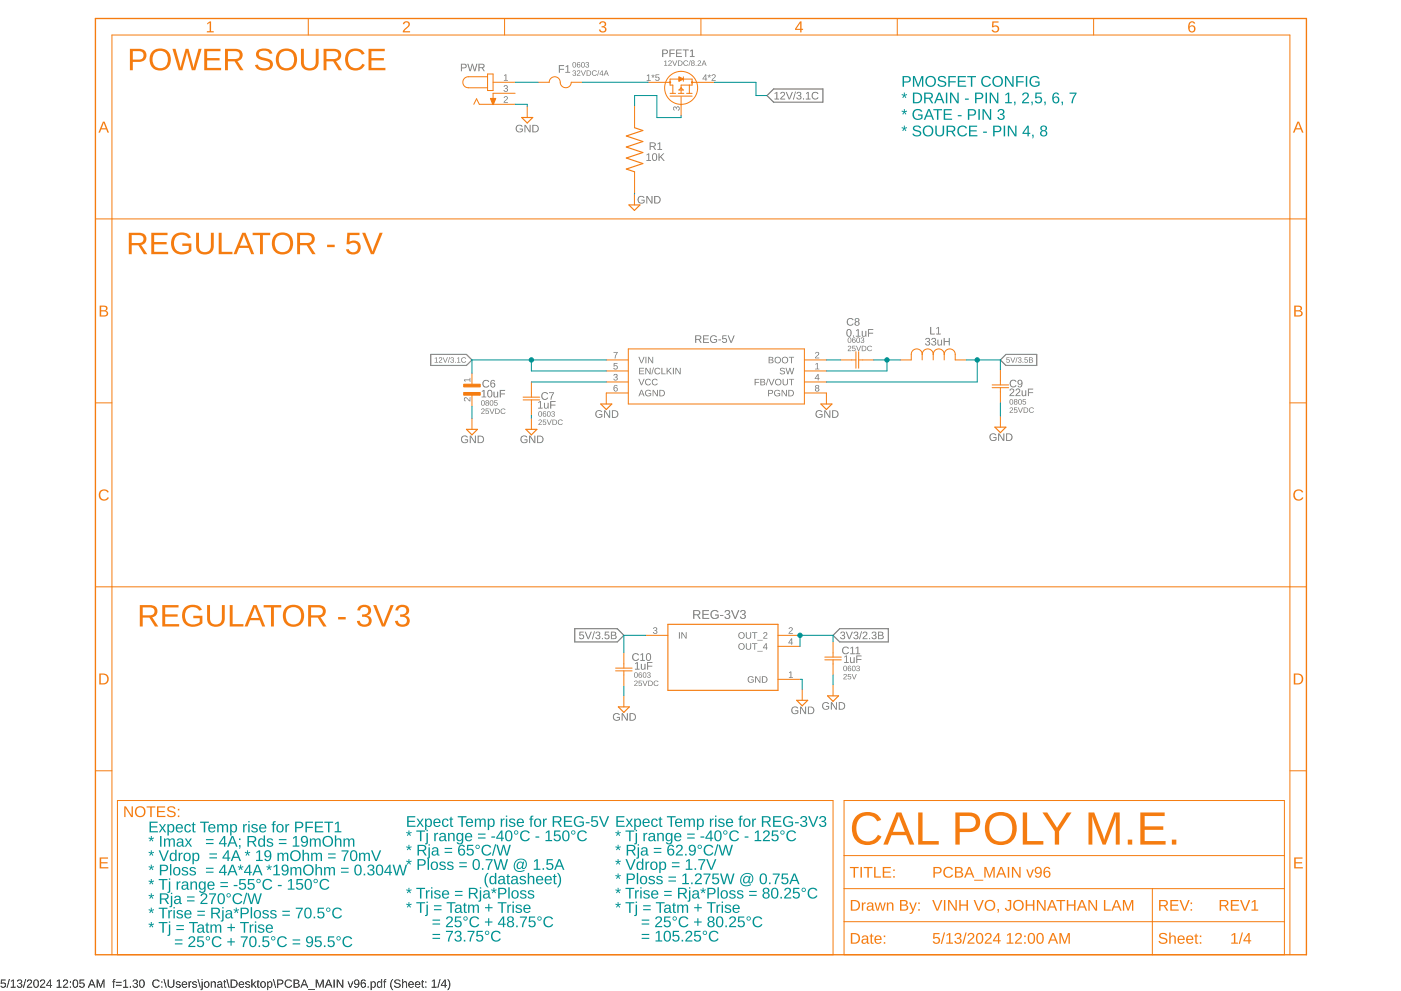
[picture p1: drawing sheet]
<svg xmlns="http://www.w3.org/2000/svg" width="420mm" height="297mm" viewBox="0 0 420 297" stroke-linecap="round" stroke-linejoin="round" font-family="sans-serif">
<path d="M.3 293.6h1.4v.3h-1.1l-.1 .7a.84 .84 0 0 1 1.2 .4 .84 .84 0 0 1-.5 1.2 .84 .84 0 0 1-1.1-.7h.4a.55 .55 0 0 0 .8 .2 .55 .55 0 0 0 .1-.8 .55 .55 0 0 0-.9 0h-.3zM2.7 293.5h.2l-.7 2.6h-.2zM3.3 294l.8-.4v2.2h.6v.2h-1.5v-.2h.6v-1.9l-.5 .4zM5.3 293.7a.7 .7 0 0 1 1.2 0 .7 .7 0 0 1-.4 1.1 .72 .72 0 0 1 .5 1 .72 .72 0 0 1-1.1 .2l-.5-.6h.4a.49 .49 0 0 0 .6 .4 .49 .49 0 0 0 .2-.8l-.6-.1v-.2a.47 .47 0 0 0 .7-.3 .47 .47 0 0 0-.3-.6 .47 .47 0 0 0-.6 .4h-.3zM7.6 293.5h.3l-.7 2.6h-.3zM8.3 293.7a.79 .79 0 0 1 1.2 .2 .79 .79 0 0 1-.4 1.2l-.7 .7h1.2v.2h-1.6l.1-.4 .7-.7a.52 .52 0 0 0 .5-.7 .52 .52 0 0 0-.9-.1l-.3 .1zM10.3 293.7a.91 .91 0 0 1 1.1 .1 .91 .91 0 0 1 .3 1 .91 .91 0 0 1-.9 1.3 .91 .91 0 0 1-.8-1.3zM10.5 293.9a1.31 1.31 0 0 0 .3 1.9 1.21 1.21 0 0 0 0-2zM12.2 293.7a.79 .79 0 0 1 1.3 .2 .79 .79 0 0 1-.5 1.2l-.7 .7h1.3v.2h-1.6l.1-.4 .6-.7a.52 .52 0 0 0 .5-.7 .52 .52 0 0 0-.8-.1l-.4 .1zM15 293.6h.3v1.6h.3v.3h-.3v.5h-.3v-.5h-1.2zM15 294l-.9 1.2h.9zM17 294l.9-.4v2.2h.6v.2h-1.5v-.2h.6v-1.9l-.6 .4zM19.1 293.7a.79 .79 0 0 1 1.2 .2 .79 .79 0 0 1-.4 1.2l-.7 .7h1.3v.2h-1.6v-.4l.7-.7a.52 .52 0 0 0 .5-.7 .52 .52 0 0 0-.9-.1l-.3 .1zM21 294.2h.3v.3h-.3zM21 295.7h.3v.3h-.3zM22.1 293.7a.91 .91 0 0 1 1.1 .1 .91 .91 0 0 1 .2 1 .91 .91 0 0 1-.8 1.3 .91 .91 0 0 1-.8-1.3zM22.3 293.9a1.31 1.31 0 0 0 .3 1.9 1.21 1.21 0 0 0 0-2zM23.9 293.6h1.4v.3h-1.1l-.1 .7a.84 .84 0 0 1 1.2 .4 .84 .84 0 0 1-.5 1.2 .84 .84 0 0 1-1.1-.7h.3a.55 .55 0 0 0 .8 .2 .55 .55 0 0 0 .1-.8 .55 .55 0 0 0-.8 0h-.3zM27.3 293.6h.4l1 2.4h-.3l-.3-.7h-1.1l-.3 .7h-.4zM27.5 293.9l-.4 1.2h.9zM29 293.6h.4l.8 2.1 .7-2.1h.5v2.4h-.3v-2.1l-.8 2.1h-.2l-.8-2.1v2.1h-.3zM34 293.6l.6-.1v.2l-.4 .2v.3h.4v.2h-.4v1.6h-.3v-1.6h-.2zM34.8 294.3h1.7v.3h-1.7zM34.8 295.2h1.7v.2h-1.7zM37 294l.9-.4v2.2h.5v.2h-1.5v-.2h.6v-1.9l-.5 .4zM38.9 295.7h.4v.3h-.4zM40 293.7a.7 .7 0 0 1 1.2 0 .7 .7 0 0 1-.4 1.1 .72 .72 0 0 1 .5 1 .72 .72 0 0 1-1.1 .2l-.5-.6h.4a.49 .49 0 0 0 .6 .4 .49 .49 0 0 0 .2-.8l-.6-.1v-.2a.47 .47 0 0 0 .7-.3 .47 .47 0 0 0-.3-.6 .47 .47 0 0 0-.6 .4h-.3zM42.1 293.7a.91 .91 0 0 1 1 .1 .91 .91 0 0 1 .3 1 .91 .91 0 0 1-.9 1.3 .91 .91 0 0 1-.8-1.3zM42.2 293.9a1.31 1.31 0 0 0 .3 1.9 1.21 1.21 0 0 0 .1-2zM46 293.9a1.21 1.21 0 0 1 1.9 .3l-.3 .1a.9 .9 0 0 0-1.4-.1 .9 .9 0 0 0 .1 1.3 .9 .9 0 0 0 1.3-.2l.3 .1a1.25 1.25 0 0 1-1.9 .4 1.25 1.25 0 0 1 0-1.9zM48.4 294.2h.3v.3h-.3zM48.4 295.7h.3v.3h-.3zM49 293.5h.3l.7 2.6h-.3zM50.3 293.6h.3v1.5a.68 .68 0 0 0 .7 .7 .68 .68 0 0 0 .7-.7v-1.5h.3v1.5a1.01 1.01 0 0 1-1 1 1.01 1.01 0 0 1-1-.9zM52.9 294.3a.85 .85 0 0 1 1.3 .3h-.3a.39 .39 0 0 0-.5-.3 .39 .39 0 0 0-.3 .5l.2 .1a.68 .68 0 0 1 .9 .8 .68 .68 0 0 1-1.1 .3l-.4-.4 .2-.1a.45 .45 0 0 0 .6 .4 .45 .45 0 0 0 .3-.5l-.2-.1a.61 .61 0 0 1-.7-.3 .61 .61 0 0 1 0-.7zM54.7 294.4a.85 .85 0 0 1 1-.2 .85 .85 0 0 1 .4 1h-1.3a.54 .54 0 0 0 .3 .6 .54 .54 0 0 0 .7-.2h.3a.95 .95 0 0 1-1.4 .2 .95 .95 0 0 1 0-1.4zM55 294.5l-.2 .4h1l-.3-.5zM56.5 294.2h.3v.4l.2-.4h.4v.2l-.5 .3v1.3h-.4zM57.8 294.3a.85 .85 0 0 1 1.3 .3h-.3a.39 .39 0 0 0-.5-.3 .39 .39 0 0 0-.3 .5l.2 .1a.68 .68 0 0 1 .9 .8 .68 .68 0 0 1-1.1 .3l-.4-.4 .2-.1a.45 .45 0 0 0 .6 .4 .45 .45 0 0 0 .3-.5l-.2-.1a.61 .61 0 0 1-.7-.3 .61 .61 0 0 1 0-.7zM59.2 293.5h.3l.7 2.6h-.3zM60.5 293.5h.3v.3h-.3zM60.5 294.2h.3v2.1l-.1 .4-.5 .1-.1-.3 .3-.1zM61.4 294.4a.91 .91 0 0 1 1.3 .1 .91 .91 0 0 1-.2 1.3 .91 .91 0 0 1-1.3-.2zM61.7 294.4l-.1 .1a.72 .72 0 0 0-.1 .9 .72 .72 0 0 0 .8 .4l.1-.1a.72 .72 0 0 0 .1-.9 .72 .72 0 0 0-.8-.4zM63.2 294.2h.3v.3a.63 .63 0 0 1 .7-.3 .63 .63 0 0 1 .5 .6v1.2h-.3v-1.1a.45 .45 0 0 0-.5-.6 .45 .45 0 0 0-.4 .7v1h-.3zM65.4 294.3a.74 .74 0 0 1 .8-.2 .74 .74 0 0 1 .4 .7v.9l.3 .3h-.4l-.2-.3a.63 .63 0 0 1-.8 .4 .63 .63 0 0 1-.4-.8 .63 .63 0 0 1 .8-.4h.4a.42 .42 0 0 0-.3-.5 .42 .42 0 0 0-.5 .3l-.3-.1zM65.4 295.4a.45 .45 0 0 0 .9 0 .45 .45 0 0 0-.9 0zM67.3 293.8h.2v.4h.3v.2h-.3v1.2l.4 .4-.7-.1v-1.5h-.2v-.2h.2zM67.9 293.5h.3l.7 2.6h-.3zM69.2 293.6a1.43 1.43 0 0 1 2 1.4 1.11 1.11 0 0 1-1.1 1h-.9zM69.5 293.9v1.9h.5a1 1 0 0 0 .9-1.3 1 1 0 0 0-1.4-.6zM71.8 294.4a.85 .85 0 0 1 1-.2 .85 .85 0 0 1 .4 1h-1.3a.54 .54 0 0 0 .3 .6 .54 .54 0 0 0 .7-.2h.3a.95 .95 0 0 1-1.4 .2 .95 .95 0 0 1 0-1.4zM72 294.5l-.1 .4h1l-.3-.5zM73.7 294.3a.85 .85 0 0 1 1.3 .3h-.3a.39 .39 0 0 0-.5-.3 .39 .39 0 0 0-.2 .5l.2 .1a.68 .68 0 0 1 .8 .8 .68 .68 0 0 1-1.1 .3l-.4-.4 .3-.1a.45 .45 0 0 0 .5 .4 .45 .45 0 0 0 .3-.5l-.2-.1a.61 .61 0 0 1-.7-.3 .61 .61 0 0 1 0-.7zM75.4 293.5h.3v1.6l.8-.9h.4l-.8 .8 .8 1h-.3l-.7-.8-.2 .2v.6h-.3zM77.3 293.8h.2v.4h.3v.2h-.3v1.2l.4 .4-.7-.1v-1.5h-.2v-.2h.2zM78.3 294.4a.91 .91 0 0 1 1.2 .1 .91 .91 0 0 1-.1 1.3 .91 .91 0 0 1-1.3-.2zM78.6 294.4l-.1 .1a.72 .72 0 0 0-.1 .9 .72 .72 0 0 0 .8 .4l.1-.1a.72 .72 0 0 0 .1-.9 .72 .72 0 0 0-.8-.4zM80.1 294.2h.3v.3a.71 .71 0 0 1 .9-.3 .71 .71 0 0 1 .4 .9 .76 .76 0 0 1-1 .9l-.3-.3v1.1h-.3zM80.6 294.5l-.1 .1a.67 .67 0 0 0-.1 .8 .67 .67 0 0 0 .9 .3 .71 .71 0 0 0 .1-.9 .71 .71 0 0 0-.8-.3zM81.8 293.5h.3l.7 2.6h-.3zM83.1 293.6h1a.75 .75 0 0 1 .9 .7 .75 .75 0 0 1-.8 .8h-.8v.9h-.3zM83.4 293.9v.9h1a.49 .49 0 0 0 0-.9zM85.7 293.9a1.21 1.21 0 0 1 1.9 .3l-.3 .1a.9 .9 0 0 0-1.4-.1 .9 .9 0 0 0 .1 1.3 .9 .9 0 0 0 1.3-.2l.3 .1a1.25 1.25 0 0 1-1.9 .4 1.25 1.25 0 0 1 0-1.9zM88 293.6a1.58 1.58 0 0 1 1.7 .3v.5l-.4 .4a.66 .66 0 0 1 .6 .8 .66 .66 0 0 1-.9 .4h-1zM88.3 293.9v.7l1.1-.2-.1-.4zM88.3 294.9v.9h.9l.3-.3-.2-.6zM91.1 293.6h.4l.9 2.4h-.3l-.3-.7h-1.1l-.3 .7h-.3zM91.3 293.9l-.5 1.2h.9zM92.4 296.5h2v.2h-2zM94.7 293.6h.4l.8 2.1 .7-2.1h.5v2.4h-.3v-2.1l-.8 2.1h-.2l-.8-2.1v2.1h-.3zM98.4 293.6h.3l1 2.4h-.3l-.3-.7h-1.1l-.3 .7h-.3zM98.5 293.9l-.4 1.2h.9zM100 293.6h.4v2.4h-.4zM101 293.6h.4l1.3 2.1v-2.1h.3v2.4h-.4l-1.3-2v2h-.3zM104.2 294.2h.4l.5 1.6 .6-1.6h.3l-.7 1.8h-.4zM106.4 293.8a.96 .96 0 0 1 1.2 0 .96 .96 0 0 1 .2 1.3 .83 .83 0 0 1-.6 .9 .83 .83 0 0 1-1-.4l.3-.1a.59 .59 0 0 0 .8 .2 .59 .59 0 0 0 .2-.8 .78 .78 0 0 1-1.2 .1 .78 .78 0 0 1 .1-1.2zM106.4 294.4a.55 .55 0 0 0 1.1 0 .55 .55 0 0 0-1.1 0zM108.5 293.7l.3-.1a.71 .71 0 0 1 .9 .5h-.3a.51 .51 0 0 0-.6-.2 .51 .51 0 0 0-.3 .6l-.1 .3a.78 .78 0 0 1 1.2 .1 .78 .78 0 0 1-.3 1.2 .78 .78 0 0 1-1.1-.6v-1.2zM108.4 295.2a.55 .55 0 0 0 1.1 0 .55 .55 0 0 0-1.1 0zM110.2 295.7h.4v.3h-.4zM111.1 294.2h.3l.1 .3a.71 .71 0 0 1 .9-.3 .71 .71 0 0 1 .3 .9 .76 .76 0 0 1-.9 .9l-.3-.3v1.1h-.4zM111.7 294.5l-.1 .1a.67 .67 0 0 0-.2 .8 .67 .67 0 0 0 .9 .3 .71 .71 0 0 0 .1-.9 .71 .71 0 0 0-.7-.3zM113.2 294.4l.5-.3 .6 .4v-1h.3v2.5h-.3v-.3a.71 .71 0 0 1-.9 .3 .71 .71 0 0 1-.4-.9zM113.5 294.5a.66 .66 0 0 0-.2 .9 .66 .66 0 0 0 .9 .2 .67 .67 0 0 0 .1-.8 .67 .67 0 0 0-.8-.3zM115.3 293.6l.5-.1v.2l-.3 .2v.3h.3v.2h-.3v1.6h-.3v-1.6h-.3zM117.7 293.5h.3a2.48 2.48 0 0 0 0 3.3 1.7 1.7 0 0 1-1-2zM118.4 293.9a1.11 1.11 0 0 1 1.7 .2l-.3 .1a.54 .54 0 0 0-.7-.5 .54 .54 0 0 0-.3 .8 1.03 1.03 0 0 1 1.3 1.2 1.25 1.25 0 0 1-2-.2l.4-.1a.65 .65 0 0 0 .7 .5 .65 .65 0 0 0 .5-.8l-1-.3a.6 .6 0 0 1-.3-.9zM120.6 293.5h.3v1a.63 .63 0 0 1 .7-.3 .63 .63 0 0 1 .5 .6v1.2h-.3v-1.1a.45 .45 0 0 0-.5-.6 .45 .45 0 0 0-.4 .6v1.1h-.3zM122.7 294.4a.85 .85 0 0 1 1-.2 .85 .85 0 0 1 .4 1h-1.3a.54 .54 0 0 0 .3 .6 .54 .54 0 0 0 .7-.2h.3a.95 .95 0 0 1-1.5 .2 .95 .95 0 0 1 .1-1.4zM122.9 294.5l-.1 .4h1l-.3-.5zM124.6 294.4a.85 .85 0 0 1 1.1-.2 .85 .85 0 0 1 .4 1h-1.4a.54 .54 0 0 0 .4 .6 .54 .54 0 0 0 .7-.2h.2a.95 .95 0 0 1-1.4 .2 .95 .95 0 0 1 0-1.4zM124.9 294.5l-.2 .4h1.1l-.3-.5zM126.6 293.8h.2v.4h.4v.2h-.4v1.2l.4 .4-.7-.1v-1.5h-.2v-.2h.2zM127.5 294.2h.4v.3h-.4zM127.5 295.7h.4v.3h-.4zM129.5 294l.9-.4v2.2h.6v.2h-1.5v-.2h.6v-1.9l-.6 .4zM131.9 293.5h.2l-.7 2.6h-.3zM133.3 293.6h.4v1.6h.3v.3h-.3v.5h-.3v-.5h-1.2zM133.4 294l-.9 1.2h.9zM134.1 293.5a1.7 1.7 0 0 1 .9 1.9l-.4 1.1-.5 .3a2.48 2.48 0 0 0 0-3.3z" fill="#000"/>
<g fill="#757575">
<path d="M151.2 22.6l.7-.3v1.7h.4v.2h-1.2v-.2h.5v-1.5l-.4 .3z"/>
<path d="M151.2 25.7a.55 .55 0 0 1 .9 0 .55 .55 0 0 1-.2 .8 .59 .59 0 0 1 .2 1 .59 .59 0 0 1-1-.2l-.1-.3h.3a.39 .39 0 0 0 .5 .3 .39 .39 0 0 0 .2-.6l-.5-.1v-.2a.37 .37 0 0 0 .5-.2 .37 .37 0 0 0-.2-.5 .37 .37 0 0 0-.5 .4l-.2-.1z"/>
<path d="M151.3 29a.66 .66 0 0 1 1 .3 .66 .66 0 0 1-.6 .9l-.4 .4h1v.2h-1.2l.7-.9a.39 .39 0 0 0 .2-.7 .39 .39 0 0 0-.7 .2l-.2-.1z"/>
<path d="M139.3 119.2l.6-.1 1 .9v-1h.2v1.3l-1-.7a.39 .39 0 0 0-.6-.2 .39 .39 0 0 0 .1 .7v.2a.67 .67 0 0 1-.3-1.1z"/>
<path d="M139.2 113.7h1.7v-.4h.2v1.2h-.2v-.5h-1.5l.3 .4h-.2z"/>
<path d="M244.6 109.1l.6-.3v1.7h.5v.2h-1.2v-.2h.5v-1.5l-.4 .3z"/>
<path d="M244.6 105.6a.66 .66 0 0 1 1.1 .3 .66 .66 0 0 1-.6 .9l-.4 .4h1v.2h-1.3l.7-.9a.39 .39 0 0 0 .3-.7 .39 .39 0 0 0-.7 .2h-.3z"/>
<path d="M184.2 112.2a.55 .55 0 0 1 .8 0 .55 .55 0 0 1-.2 .8 .59 .59 0 0 1 .2 1 .59 .59 0 0 1-1-.2l-.1-.3h.3a.39 .39 0 0 0 .5 .4 .39 .39 0 0 0 .2-.7h-.5v-.3a.37 .37 0 0 0 .5-.1 .37 .37 0 0 0-.2-.5 .37 .37 0 0 0-.5 .3h-.2z"/>
<path d="M184.1 108.8h1.1v.2h-.9v.6a.66 .66 0 0 1 .9 .3 .66 .66 0 0 1-.4 .9 .66 .66 0 0 1-.9-.5h.3a.43 .43 0 0 0 .6 .2 .43 .43 0 0 0 .1-.7 .43 .43 0 0 0-.7 0h-.2z"/>
<path d="M184 105.5h1.2l-.6 1.9h-.3l.1-.5 .6-1.2h-1z"/>
<path d="M196.1 188.1a.55 .55 0 0 1 .8 0 .55 .55 0 0 1-.2 .9 .59 .59 0 0 1 .2 .9 .59 .59 0 0 1-1-.1l-.1-.3 .3-.1a.39 .39 0 0 0 .5 .4 .39 .39 0 0 0 .2-.6l-.5-.1v-.2a.37 .37 0 0 0 .5-.2 .37 .37 0 0 0-.2-.5 .37 .37 0 0 0-.5 .3h-.2z"/>
<path d="M236.7 188.2a.66 .66 0 0 1 1 .2 .66 .66 0 0 1-.5 .9l-.4 .5h1v.2h-1.3l.7-1a.39 .39 0 0 0 .2-.6 .39 .39 0 0 0-.6 .1h-.3z"/>
<path d="M236.6 201.6l.7-.4v1.8h.5v.2h-1.2v-.2h.5v-1.5l-.5 .3z"/>
<path d="M202 32.1l.5-.2 .3 .4a.59 .59 0 0 1 .9-.3 .59 .59 0 0 1 0 1l-.4 .2v-.3a.39 .39 0 0 0 .3-.5 .39 .39 0 0 0-.6-.2l-.1 .5h-.2a.37 .37 0 0 0-.2-.5 .37 .37 0 0 0-.5 .3 .37 .37 0 0 0 .4 .4v.3a.68 .68 0 0 1-.4-1.1z"/>
<path d="M208.5 100.5h1.1a.65 .65 0 0 1 .7 .5 .65 .65 0 0 1-.5 .8l.6 1h-.3l-.6-1h-.7v1h-.3zM208.8 100.8v.8h.7a.42 .42 0 0 0 .5-.4 .42 .42 0 0 0-.5-.4zM210.9 100.5h1.7v.3h-1.4v.7h1.3v.2h-1.3v.8h1.4v.3h-1.7zM213.2 100.8a1.17 1.17 0 0 1 1.8 .2l-.3 .1a.89 .89 0 0 0-1.2 0 .89 .89 0 0 0-.1 1.2 .89 .89 0 0 0 1.2 .1l.2-.5h-.7v-.3h.9v.8a1.23 1.23 0 0 1-1.7 .1 1.23 1.23 0 0 1-.1-1.7zM215.4 101.8h.8v.2h-.8zM216.6 100.5h1.3v.3h-1v.7a.77 .77 0 0 1 1.1 .3 .77 .77 0 0 1-.5 1.1 .77 .77 0 0 1-1-.6l.3-.1a.5 .5 0 0 0 .7 .2 .5 .5 0 0 0 .1-.7 .5 .5 0 0 0-.7 0h-.3zM218.2 100.5h.3l.8 2 .7-2h.4l-1 2.3h-.3z"/>
<path d="M171.9 18.7a.74 .74 0 0 1 .9 .7 .74 .74 0 0 1-.9 .8 1.22 1.22 0 0 1 0-1.5zM172.1 18.8l-.1 .1a.57 .57 0 0 0-.2 .8 .57 .57 0 0 0 .7 .2 .71 .71 0 0 0-.4-1.1zM173.3 18.7l.5-.1 .2 .3-.6-.1-.2 .6a.54 .54 0 0 1 .8 .2 .54 .54 0 0 1-.4 .8 .54 .54 0 0 1-.6-.7zM173.2 19.7a.35 .35 0 0 0 .7 0 .35 .35 0 0 0-.7 0zM174.5 18.7a.74 .74 0 0 1 .9 .7 .74 .74 0 0 1-.9 .8 1.22 1.22 0 0 1 0-1.5zM174.7 18.8l-.1 .1a.57 .57 0 0 0-.2 .8 .57 .57 0 0 0 .7 .2 .71 .71 0 0 0-.4-1.1zM175.7 18.7a.46 .46 0 0 1 .8 0 .46 .46 0 0 1-.2 .7 .43 .43 0 0 1 .4 .5 .43 .43 0 0 1-.6 .4l-.5-.3v-.2h.2a.33 .33 0 0 0 .4 .3 .33 .33 0 0 0 .1-.5l-.4-.1v-.2a.31 .31 0 0 0 .5-.1 .31 .31 0 0 0-.2-.4 .31 .31 0 0 0-.4 .2h-.2z"/>
<path d="M171.9 21.2a.46 .46 0 0 1 .7 0 .46 .46 0 0 1-.2 .7 .43 .43 0 0 1 .4 .5 .43 .43 0 0 1-.6 .3l-.5-.2v-.2h.2a.33 .33 0 0 0 .4 .3 .33 .33 0 0 0 .2-.5l-.4-.1v-.2a.31 .31 0 0 0 .4-.1 .31 .31 0 0 0-.2-.5 .31 .31 0 0 0-.4 .3h-.2zM173.2 21.2a.55 .55 0 0 1 .8 .2 .55 .55 0 0 1-.5 .8l-.3 .3h.9v.2h-1.1l.7-.9a.32 .32 0 0 0 0-.5 .32 .32 0 0 0-.5 .2h-.2zM174.2 21.1h.2l.5 1.4 .6-1.4h.2l-.6 1.6h-.3zM175.9 21.1h.5a.8 .8 0 0 1 .9 .8 .8 .8 0 0 1-.8 .8h-.6zM176.1 21.3v1.2a.68 .68 0 0 0 1-.6 .68 .68 0 0 0-1-.6zM177.7 21.3a.8 .8 0 0 1 1.3 .2h-.2a.59 .59 0 0 0-.9 0 .59 .59 0 0 0 .1 .9 .59 .59 0 0 0 .8-.2l.2 .1a.82 .82 0 0 1-1.2 .2 .82 .82 0 0 1-.1-1.2zM179.6 21h.1l-.4 1.7h-.2zM180.5 21.1h.2v1.1h.3l-.3 .5h-.2v-.4h-.7zM180.5 21.3l-.5 .9h.5zM181.7 21.1h.2l.7 1.6h-.2l-.2-.5h-.8l-.1 .5h-.3zM181.8 21.3l-.3 .8h.6z"/>
<path d="M199.2 18.4l.6-.3v1.5h.4v.1h-1v-.1h.4v-1.3l-.4 .3zM200.6 18.2a.55 .55 0 0 1 .8 .3 .55 .55 0 0 1-.5 .7l-.3 .4h.9v.1h-1.1l.7-.8a.32 .32 0 0 0 0-.6 .32 .32 0 0 0-.5 .2h-.2zM201.6 18.1h.2l.6 1.4 .5-1.4h.2l-.6 1.6h-.3zM203.3 18.1h.5a.8 .8 0 0 1 .9 .8 .8 .8 0 0 1-.8 .8h-.6zM203.5 18.3v1.3a.68 .68 0 0 0 1-.7 .68 .68 0 0 0-1-.6zM205.1 18.3a.8 .8 0 0 1 1.3 .2l-.2 .1a.59 .59 0 0 0-.9-.1 .59 .59 0 0 0 .1 .9 .59 .59 0 0 0 .8-.2l.2 .1a.82 .82 0 0 1-1.2 .3 .82 .82 0 0 1-.1-1.3zM207 18h.1l-.4 1.8h-.2zM207.4 18.2a.47 .47 0 0 1 .8 0 .47 .47 0 0 1-.2 .7 .46 .46 0 0 1 .1 .7 .46 .46 0 0 1-.7 0 .46 .46 0 0 1 .2-.7l-.3-.3zM207.5 18.5a.3 .3 0 0 0 .6 0 .3 .3 0 0 0-.6 0zM207.5 19.3a.33 .33 0 0 0 .6 0 .33 .33 0 0 0-.6 0zM208.6 19.5h.3v.2h-.3zM209.4 18.2a.55 .55 0 0 1 .8 .3 .55 .55 0 0 1-.5 .7l-.3 .4h.9v.1h-1.1l.7-.8a.32 .32 0 0 0 0-.6 .32 .32 0 0 0-.5 .2h-.2zM211 18.1h.3l.6 1.6h-.2l-.2-.4h-.7l-.2 .4h-.2zM211.2 18.3l-.3 .8h.6z"/>
<path d="M144.5 120.1a.74 .74 0 0 1 .9 .7 .74 .74 0 0 1-.9 .7 1.22 1.22 0 0 1 0-1.4zM144.7 120.2l-.1 .1a.57 .57 0 0 0-.2 .7 .57 .57 0 0 0 .7 .3 .71 .71 0 0 0-.4-1.1zM145.7 120.1a.47 .47 0 0 1 .8-.1 .47 .47 0 0 1-.2 .7 .46 .46 0 0 1 .2 .7 .46 .46 0 0 1-.7 0 .46 .46 0 0 1 .1-.7l-.3-.2zM145.8 120.4a.3 .3 0 0 0 .6 0 .3 .3 0 0 0-.6 0zM145.8 121.1a.35 .35 0 0 0 .7 0 .35 .35 0 0 0-.7 0zM147.1 120.1a.74 .74 0 0 1 .9 .7 .74 .74 0 0 1-.9 .7 1.22 1.22 0 0 1 0-1.4zM147.3 120.2l-.2 .1a.57 .57 0 0 0-.1 .7 .57 .57 0 0 0 .7 .3 .71 .71 0 0 0-.4-1.1zM148.3 120h.9v.2h-.8v.5a.55 .55 0 0 1 .8 .2 .55 .55 0 0 1-.3 .8 .55 .55 0 0 1-.7-.5h.2a.36 .36 0 0 0 .5 .2 .36 .36 0 0 0 0-.6 .36 .36 0 0 0-.5 0h-.2z"/>
<path d="M144.5 122.6a.55 .55 0 0 1 .8 .2 .55 .55 0 0 1-.5 .7l-.3 .4h.9v.2h-1.1l.7-.9a.32 .32 0 0 0 0-.5 .32 .32 0 0 0-.5 .2h-.2zM145.7 122.5h.9v.1h-.7l-.1 .5a.55 .55 0 0 1 .8 .3 .55 .55 0 0 1-.3 .7 .55 .55 0 0 1-.7-.4h.2a.36 .36 0 0 0 .5 .1 .36 .36 0 0 0 .1-.5 .36 .36 0 0 0-.6 0h-.2zM146.8 122.5h.2l.5 1.4 .6-1.4h.2l-.6 1.6h-.3zM148.5 122.5h.5a.8 .8 0 0 1 .9 .7 .8 .8 0 0 1-.8 .9h-.6zM148.7 122.6v1.3a.68 .68 0 0 0 1-.6 .68 .68 0 0 0-1-.7zM150.3 122.7a.8 .8 0 0 1 1.3 .1l-.2 .1a.59 .59 0 0 0-.9 0 .59 .59 0 0 0 0 .8 .59 .59 0 0 0 .9-.1l.2 .1a.82 .82 0 0 1-1.2 .2 .82 .82 0 0 1-.1-1.2z"/>
<path d="M161.7 123.4a.74 .74 0 0 1 .8 .7 .74 .74 0 0 1-.8 .7 1.22 1.22 0 0 1 0-1.4zM161.8 123.5l-.1 .1a.57 .57 0 0 0-.1 .7 .57 .57 0 0 0 .7 .3 .71 .71 0 0 0-.5-1.1zM163 123.4l.5-.1 .3 .3-.6-.1-.2 .6a.54 .54 0 0 1 .8 .2 .54 .54 0 0 1-.5 .7 .54 .54 0 0 1-.5-.6zM162.9 124.4a.35 .35 0 0 0 .7 0 .35 .35 0 0 0-.7 0zM164.3 123.4a.74 .74 0 0 1 .8 .7 .74 .74 0 0 1-.8 .7 1.22 1.22 0 0 1 0-1.4zM164.4 123.5l-.1 .1a.57 .57 0 0 0-.1 .7 .57 .57 0 0 0 .6 .3 .71 .71 0 0 0-.4-1.1zM165.5 123.4a.46 .46 0 0 1 .8-.1 .46 .46 0 0 1-.3 .8 .43 .43 0 0 1 .4 .5 .43 .43 0 0 1-.5 .3l-.5-.2-.1-.2h.2a.33 .33 0 0 0 .5 .2 .33 .33 0 0 0 .1-.5h-.4v-.2a.31 .31 0 0 0 .5-.2 .31 .31 0 0 0-.3-.4 .31 .31 0 0 0-.3 .3h-.3z"/>
<path d="M161.6 125.9a.55 .55 0 0 1 .9 .2 .55 .55 0 0 1-.5 .7l-.3 .4h.8v.2h-1l.6-.9a.32 .32 0 0 0 .1-.5 .32 .32 0 0 0-.5 .2h-.2zM162.8 125.8h.9v.1h-.7v.5a.55 .55 0 0 1 .8 .3 .55 .55 0 0 1-.4 .7 .55 .55 0 0 1-.7-.4h.2a.36 .36 0 0 0 .6 .1 .36 .36 0 0 0 0-.5 .36 .36 0 0 0-.5 0h-.2zM163.9 125.8h.3l.5 1.4 .5-1.4h.3l-.7 1.6h-.2zM165.7 125.8h.5a.8 .8 0 0 1 .9 .7 .8 .8 0 0 1-.8 .9h-.6zM165.9 125.9v1.3a.68 .68 0 0 0 .9-.6 .68 .68 0 0 0-.9-.7zM167.5 126a.8 .8 0 0 1 1.2 .1l-.2 .1a.59 .59 0 0 0-.8 0 .59 .59 0 0 0 0 .8 .59 .59 0 0 0 .9-.1l.2 .1a.82 .82 0 0 1-1.3 .2 .82 .82 0 0 1 0-1.2z"/>
<path d="M303 119.7a.74 .74 0 0 1 .9 .8 .74 .74 0 0 1-.9 .7 1.22 1.22 0 0 1 0-1.5zM303.1 119.8l-.1 .2a.57 .57 0 0 0-.1 .7 .57 .57 0 0 0 .7 .3 .71 .71 0 0 0-.5-1.2zM304.2 119.7a.47 .47 0 0 1 .8 0 .47 .47 0 0 1-.2 .7 .46 .46 0 0 1 .1 .7 .46 .46 0 0 1-.7 0 .46 .46 0 0 1 .2-.7l-.3-.2zM304.3 120.1a.3 .3 0 0 0 .6 0 .3 .3 0 0 0-.6 0zM304.3 120.8a.33 .33 0 0 0 .6 0 .33 .33 0 0 0-.6 0zM305.6 119.7a.74 .74 0 0 1 .9 .8 .74 .74 0 0 1-.9 .7 1.22 1.22 0 0 1 0-1.5zM305.7 119.8l-.1 .2a.57 .57 0 0 0-.1 .7 .57 .57 0 0 0 .7 .3 .71 .71 0 0 0-.5-1.2zM306.7 119.7h.9v.1h-.7v.5a.55 .55 0 0 1 .8 .3 .55 .55 0 0 1-.4 .7 .55 .55 0 0 1-.7-.4h.2a.36 .36 0 0 0 .6 .1 .36 .36 0 0 0 0-.5 .36 .36 0 0 0-.5 0h-.2z"/>
<path d="M302.9 122.2a.55 .55 0 0 1 .9 .3 .55 .55 0 0 1-.5 .7l-.3 .4h.8v.1h-1l.6-.8a.32 .32 0 0 0 .1-.6 .32 .32 0 0 0-.5 .2h-.2zM304.1 122.1h1v.2h-.8v.5a.55 .55 0 0 1 .8 .3 .55 .55 0 0 1-.4 .7 .55 .55 0 0 1-.7-.4h.3a.36 .36 0 0 0 .5 .1 .36 .36 0 0 0 0-.5 .36 .36 0 0 0-.5 0h-.2zM305.3 122.1h.2l.5 1.4 .6-1.4h.2l-.7 1.6h-.2zM307 122.1h.5a.8 .8 0 0 1 .9 .8 .8 .8 0 0 1-.8 .8h-.6zM307.2 122.3v1.3a.68 .68 0 0 0 1-.7 .68 .68 0 0 0-1-.6zM308.8 122.3a.8 .8 0 0 1 1.3 .2l-.2 .1a.59 .59 0 0 0-.9-.1 .59 .59 0 0 0 0 .9 .59 .59 0 0 0 .9-.2l.2 .1a.82 .82 0 0 1-1.3 .3 .82 .82 0 0 1 0-1.3z"/>
<path d="M254.5 101.2a.74 .74 0 0 1 .8 .8 .74 .74 0 0 1-.8 .7 1.22 1.22 0 0 1 0-1.5zM254.6 101.3l-.1 .2a.57 .57 0 0 0-.2 .7 .57 .57 0 0 0 .7 .3 .71 .71 0 0 0-.4-1.2zM255.8 101.2h.5l.3 .3-.6-.1-.3 .5a.54 .54 0 0 1 .9 .3 .54 .54 0 0 1-.5 .7 .54 .54 0 0 1-.5-.7zM255.7 102.2a.35 .35 0 0 0 .7 0 .35 .35 0 0 0-.7 0zM257 101.2a.74 .74 0 0 1 .9 .8 .74 .74 0 0 1-.9 .7 1.22 1.22 0 0 1 0-1.5zM257.2 101.3l-.1 .2a.57 .57 0 0 0-.2 .7 .57 .57 0 0 0 .7 .3 .71 .71 0 0 0-.4-1.2zM258.3 101.3a.46 .46 0 0 1 .7-.1 .46 .46 0 0 1-.2 .8 .43 .43 0 0 1 .4 .5 .43 .43 0 0 1-.5 .3l-.5-.3-.1-.1 .2-.1a.33 .33 0 0 0 .4 .3 .33 .33 0 0 0 .2-.5l-.4-.1v-.1a.31 .31 0 0 0 .4-.2 .31 .31 0 0 0-.2-.4 .31 .31 0 0 0-.4 .3h-.2z"/>
<path d="M254.4 103.7a.55 .55 0 0 1 .9 .3 .55 .55 0 0 1-.5 .7l-.3 .4h.8v.1h-1.1l.7-.8a.32 .32 0 0 0 .1-.6 .32 .32 0 0 0-.5 .3l-.3-.1zM255.6 103.6h.9v.2h-.7v.5a.55 .55 0 0 1 .7 .3 .55 .55 0 0 1-.3 .7 .55 .55 0 0 1-.7-.4h.2a.36 .36 0 0 0 .5 .1 .36 .36 0 0 0 .1-.5 .36 .36 0 0 0-.5 0h-.2zM256.7 103.6h.3l.5 1.5 .5-1.5h.3l-.7 1.6h-.2zM258.5 103.6h.5a.8 .8 0 0 1 .8 .8 .8 .8 0 0 1-.7 .8h-.6zM258.7 103.8v1.3a.68 .68 0 0 0 .9-.7 .68 .68 0 0 0-.9-.6zM260.3 103.8a.8 .8 0 0 1 1.2 .2l-.2 .1a.59 .59 0 0 0-.9-.1 .59 .59 0 0 0 .1 .9 .59 .59 0 0 0 .9-.1h.1a.82 .82 0 0 1-1.2 .3 .82 .82 0 0 1 0-1.3z"/>
<path d="M190.4 201.6a.74 .74 0 0 1 .9 .7 .74 .74 0 0 1-.9 .8 1.22 1.22 0 0 1 0-1.5zM190.6 201.7l-.1 .1a.57 .57 0 0 0-.2 .8 .57 .57 0 0 0 .7 .2 .71 .71 0 0 0-.4-1.1zM191.7 201.6l.6-.1 .2 .3-.6-.1-.2 .6a.54 .54 0 0 1 .8 .2 .54 .54 0 0 1-.4 .8 .54 .54 0 0 1-.6-.7zM191.7 202.6a.34 .34 0 0 0 .6 0 .34 .34 0 0 0-.6 0zM193 201.6a.74 .74 0 0 1 .9 .7 .74 .74 0 0 1-.9 .8 1.22 1.22 0 0 1 0-1.5zM193.1 201.7l-.1 .1a.57 .57 0 0 0-.1 .8 .57 .57 0 0 0 .7 .2 .71 .71 0 0 0-.5-1.1zM194.2 201.6a.46 .46 0 0 1 .8 0 .46 .46 0 0 1-.2 .7 .43 .43 0 0 1 .3 .5 .43 .43 0 0 1-.5 .4l-.5-.3-.1-.2h.3a.33 .33 0 0 0 .4 .3 .33 .33 0 0 0 .1-.5l-.4-.1v-.2a.31 .31 0 0 0 .5-.1 .31 .31 0 0 0-.2-.4 .31 .31 0 0 0-.4 .2h-.2z"/>
<path d="M190.4 204.1a.55 .55 0 0 1 .8 .2 .55 .55 0 0 1-.5 .8l-.3 .3h.8v.2h-1l.6-.8a.32 .32 0 0 0 .1-.6 .32 .32 0 0 0-.5 .2h-.2zM191.6 204h.9v.2h-.8v.5a.55 .55 0 0 1 .8 .2 .55 .55 0 0 1-.3 .8 .55 .55 0 0 1-.7-.4l.2-.1a.36 .36 0 0 0 .5 .2 .36 .36 0 0 0 .1-.6 .36 .36 0 0 0-.6 .1h-.2zM192.7 204h.2l.5 1.4 .6-1.4h.2l-.7 1.6h-.2zM194.4 204h.5a.8 .8 0 0 1 .9 .8 .8 .8 0 0 1-.8 .8h-.6zM194.6 204.2v1.2a.68 .68 0 0 0 1-.6 .68 .68 0 0 0-1-.6zM196.2 204.2a.8 .8 0 0 1 1.3 .2l-.2 .1a.59 .59 0 0 0-.9-.1 .59 .59 0 0 0 0 .9 .59 .59 0 0 0 .9-.2l.2 .1a.82 .82 0 0 1-1.2 .3 .82 .82 0 0 1-.1-1.3z"/>
<path d="M253.1 199.6a.74 .74 0 0 1 .9 .8 .74 .74 0 0 1-.9 .7 1.22 1.22 0 0 1 0-1.5zM253.3 199.7l-.1 .2a.57 .57 0 0 0-.2 .7 .57 .57 0 0 0 .7 .3 .71 .71 0 0 0-.4-1.2zM254.5 199.6h.5l.2 .3-.6-.2-.2 .6a.54 .54 0 0 1 .9 .3 .54 .54 0 0 1-.5 .7 .54 .54 0 0 1-.6-.7zM254.4 200.6a.35 .35 0 0 0 .7 0 .35 .35 0 0 0-.7 0zM255.7 199.6a.74 .74 0 0 1 .9 .8 .74 .74 0 0 1-.9 .7 1.22 1.22 0 0 1 0-1.5zM255.9 199.7l-.1 .2a.57 .57 0 0 0-.2 .7 .57 .57 0 0 0 .7 .3 .71 .71 0 0 0-.4-1.2zM257 199.6a.46 .46 0 0 1 .7 0 .46 .46 0 0 1-.2 .7 .43 .43 0 0 1 .4 .5 .43 .43 0 0 1-.6 .4l-.5-.3v-.2h.2a.33 .33 0 0 0 .4 .3 .33 .33 0 0 0 .2-.5l-.4-.1v-.1a.31 .31 0 0 0 .4-.2 .31 .31 0 0 0-.2-.4 .31 .31 0 0 0-.4 .3l-.2-.1z"/>
<path d="M253.1 202.1a.55 .55 0 0 1 .8 .3 .55 .55 0 0 1-.4 .7l-.4 .4h.9v.1h-1.1l.7-.8a.32 .32 0 0 0 0-.6 .32 .32 0 0 0-.5 .2h-.2zM254.3 202h.9v.2h-.7l-.1 .5a.55 .55 0 0 1 .8 .3 .55 .55 0 0 1-.3 .7 .55 .55 0 0 1-.7-.4h.2a.36 .36 0 0 0 .5 .1 .36 .36 0 0 0 .1-.5 .36 .36 0 0 0-.6 0h-.2zM255.4 202h.2l.6 1.4 .5-1.4h.2l-.6 1.6h-.2z"/>
<path d="M154.9 37.7a1.17 1.17 0 0 1 1.8 .2l-.3 .1a.89 .89 0 0 0-1.2 0 .89 .89 0 0 0-.1 1.2 .89 .89 0 0 0 1.3 .1l.1-.5h-.7v-.3h1v.8a1.23 1.23 0 0 1-1.8 .1 1.23 1.23 0 0 1-.1-1.7zM157.3 37.4h.3l1.3 1.9-.1-1.9h.3v2.3h-.4l-1.2-1.9 .1 1.9h-.3zM159.6 37.4h.8a1.12 1.12 0 0 1 1.2 1.1 1.12 1.12 0 0 1-1.1 1.2h-.9zM160 37.7v1.7a.95 .95 0 0 0 1.3-.9 .95 .95 0 0 0-1.3-.8z"/>
<path d="M191.5 59a1.17 1.17 0 0 1 1.8 .2l-.3 .1a.89 .89 0 0 0-1.2 0 .89 .89 0 0 0-.1 1.2 .89 .89 0 0 0 1.2 .1l.2-.5h-.7v-.2h.9v.7a1.23 1.23 0 0 1-1.7 .2 1.23 1.23 0 0 1-.1-1.8zM193.8 58.7h.4l1.2 2v-2h.3v2.3h-.4l-1.2-1.9v1.9h-.3zM196.2 58.7h.7a1.12 1.12 0 0 1 1.2 1.1 1.12 1.12 0 0 1-1.1 1.2h-.8zM196.5 59v1.7a.95 .95 0 0 0 1.3-.8 .95 .95 0 0 0-1.3-.9z"/>
<path d="M237.6 212.1a1.17 1.17 0 0 1 1.8 .2l-.3 .1a.89 .89 0 0 0-1.3-.1 .89 .89 0 0 0 0 1.3 .89 .89 0 0 0 1.2 .1l.1-.5h-.6v-.3h.9v.8a1.23 1.23 0 0 1-1.7 .1 1.23 1.23 0 0 1-.1-1.7zM239.9 211.8h.4l1.2 1.9v-1.9h.3v2.2h-.4l-1.2-1.9v1.9h-.3zM242.3 211.8h.7a1.12 1.12 0 0 1 1.2 1.1 1.12 1.12 0 0 1-1.1 1.1h-.8zM242.6 212v1.8a.95 .95 0 0 0 1.3-.9 .95 .95 0 0 0-1.3-.9z"/>
<path d="M184.1 214a1.17 1.17 0 0 1 1.8 .3l-.3 .1a.89 .89 0 0 0-1.2-.1 .89 .89 0 0 0-.1 1.2 .89 .89 0 0 0 1.2 .2l.2-.6h-.7v-.2h.9v.8a1.23 1.23 0 0 1-1.7 .1 1.23 1.23 0 0 1-.1-1.8zM186.4 213.8h.4l1.2 1.9v-1.9h.3v2.2h-.4l-1.2-1.9v1.9h-.3zM188.8 213.8h.7a1.12 1.12 0 0 1 1.2 1 1.12 1.12 0 0 1-1.1 1.2h-.8zM189.1 214v1.8a.95 .95 0 0 0 1.3-.9 .95 .95 0 0 0-1.3-.9z"/>
<path d="M246.8 210.7a1.17 1.17 0 0 1 1.8 .3l-.3 .1a.89 .89 0 0 0-1.2-.1 .89 .89 0 0 0-.1 1.2 .89 .89 0 0 0 1.3 .2l.1-.6h-.7v-.2h1v.8a1.23 1.23 0 0 1-1.8 .1 1.23 1.23 0 0 1-.1-1.8zM249.2 210.5h.3l1.2 1.9v-1.9h.3v2.2h-.4l-1.2-1.9v1.9h-.2zM251.5 210.5h.8a1.12 1.12 0 0 1 1.2 1 1.12 1.12 0 0 1-1.1 1.2h-.9zM251.8 210.7v1.8a.95 .95 0 0 0 1.4-.9 .95 .95 0 0 0-1.4-.9z"/>
<path d="M193.9 46.3l.8-.3v2h.5v.2h-1.4v-.2h.6v-1.8l-.5 .4zM195.9 46.1a.84 .84 0 0 1 1 0 .84 .84 0 0 1 .2 1 .84 .84 0 0 1-.8 1.1 .84 .84 0 0 1-.8-1.1zM196 46.3l-.1 .1a.97 .97 0 0 0 .6 1.6 1.22 1.22 0 0 0-.2-1.8zM197.5 46h.3v1.1l1.1-1.1h.3l-.9 .9 1.1 1.3h-.4l-.9-1.1-.3 .3v.8h-.3z"/>
<path d="M144.5 117.2l.8-.3v2h.5v.2h-1.4v-.2h.6v-1.7l-.5 .3zM146.5 117a.84 .84 0 0 1 .9 0 .84 .84 0 0 1 .3 1 .84 .84 0 0 1-.8 1.2 .84 .84 0 0 1-.8-1.2zM146.6 117.2l-.1 .1a.97 .97 0 0 0 .5 1.6 1.22 1.22 0 0 0-.1-1.8zM148 117.4h.3v1.1a.42 .42 0 0 0 .5 .5 .42 .42 0 0 0 .3-.6v-1h.3v1.7h-.3v-.3a.58 .58 0 0 1-.7 .3 .58 .58 0 0 1-.4-.6zM149.9 116.9h1.6v.2h-1.3v.9h1.2v.2h-1.2v.9h-.3z"/>
<path d="M138.5 130.8a1.17 1.17 0 0 1 1.8 .3l-.3 .1a.89 .89 0 0 0-1.2-.1 .89 .89 0 0 0-.1 1.2 .89 .89 0 0 0 1.3 .2l.1-.6h-.7v-.2h1v.8a1.23 1.23 0 0 1-1.8 .1 1.23 1.23 0 0 1-.1-1.8zM140.9 130.6h.3l1.2 1.9v-1.9h.3v2.2h-.4l-1.2-1.9 .1 1.9h-.3zM143.2 130.6h.8a1.12 1.12 0 0 1 1.2 1 1.12 1.12 0 0 1-1.1 1.2h-.9zM143.5 130.8v1.8a.95 .95 0 0 0 1.4-.9 .95 .95 0 0 0-1.4-.9z"/>
<path d="M178.8 123.2a1.17 1.17 0 0 1 1.8 .3l-.3 .1a.89 .89 0 0 0-1.2-.1 .89 .89 0 0 0-.1 1.3 .89 .89 0 0 0 1.2 .1l.2-.5h-.7v-.3h1v.8a1.23 1.23 0 0 1-1.8 .1 1.23 1.23 0 0 1-.1-1.8zM181.2 123h.3l1.2 1.9v-1.9h.3v2.2h-.4l-1.2-1.9v1.9h-.2zM183.5 123h.8a1.12 1.12 0 0 1 1.2 1 1.12 1.12 0 0 1-1.1 1.2h-.9zM183.8 123.2v1.8a.95 .95 0 0 0 1.3-.9 .95 .95 0 0 0-1.3-.9z"/>
<path d="M161.4 120.6l.8-.4v2h.6v.3h-1.4v-.3h.5v-1.7l-.5 .4zM163.1 120.7h.3v1.1a.42 .42 0 0 0 .5 .5 .42 .42 0 0 0 .3-.6v-1h.3v1.8h-.2l-.1-.3a.58 .58 0 0 1-.6 .3 .58 .58 0 0 1-.5-.6zM165 120.2h1.6v.3h-1.3v.8h1.3v.3h-1.3v.9h-.3z"/>
<path d="M156.4 130.8a1.17 1.17 0 0 1 1.8 .3l-.3 .1a.89 .89 0 0 0-1.3-.1 .89 .89 0 0 0 0 1.2 .89 .89 0 0 0 1.2 .2l.1-.6h-.6v-.2h.9v.8a1.23 1.23 0 0 1-1.8 .1 1.23 1.23 0 0 1 0-1.8zM158.7 130.6h.4l1.2 1.9v-1.9h.2v2.2h-.3l-1.2-1.9v1.9h-.3zM161.1 130.6h.7a1.12 1.12 0 0 1 1.2 1 1.12 1.12 0 0 1-1.1 1.2h-.8zM161.4 130.8v1.8a.95 .95 0 0 0 1.3-.9 .95 .95 0 0 0-1.3-.9z"/>
<path d="M244.9 123.2a1.17 1.17 0 0 1 1.7 .3l-.3 .1a.89 .89 0 0 0-1.2-.1 .89 .89 0 0 0-.1 1.3 .89 .89 0 0 0 1.3 .1l.1-.5h-.7v-.3h1v.8a1.23 1.23 0 0 1-1.8 .1 1.23 1.23 0 0 1 0-1.8zM247.2 123h.4l1.2 1.9-.1-1.9h.3v2.2h-.3l-1.2-1.9v1.9h-.3zM249.6 123h.7a1.12 1.12 0 0 1 1.2 1 1.12 1.12 0 0 1-1.1 1.2h-.8zM249.9 123.2v1.8a.95 .95 0 0 0 1.3-.9 .95 .95 0 0 0-1.3-.9z"/>
<path d="M254.2 98.8a.84 .84 0 0 1 .9 0 .84 .84 0 0 1 .3 1 .84 .84 0 0 1-.8 1.1 .84 .84 0 0 1-.8-1.1zM254.3 99l-.1 .1a.97 .97 0 0 0 .6 1.6 1.22 1.22 0 0 0-.2-1.8zM255.8 100.6h.3v.3h-.3zM256.7 99l.8-.3v2h.6v.2h-1.4v-.2h.5v-1.8l-.5 .4zM258.4 99.2h.3v1.1a.42 .42 0 0 0 .5 .4 .42 .42 0 0 0 .3-.5v-1h.3v1.7h-.2l-.1-.3a.58 .58 0 0 1-.6 .3 .58 .58 0 0 1-.5-.6zM260.3 98.7h1.6v.2h-1.3v.8h1.3v.3h-1.3v.9h-.3z"/>
<path d="M303 116.6a.73 .73 0 0 1 1.1 .2 .73 .73 0 0 1-.4 1l-.7 .7h1.2v.2h-1.5l.7-1a.48 .48 0 0 0 .5-.6 .48 .48 0 0 0-.8-.2l-.4 .1zM304.8 116.6a.73 .73 0 0 1 1.1 .2 .73 .73 0 0 1-.4 1l-.6 .7h1.1v.2h-1.5l.7-1a.48 .48 0 0 0 .5-.6 .48 .48 0 0 0-.8-.2l-.3 .1zM306.4 117h.3v1.1a.42 .42 0 0 0 .4 .5 .42 .42 0 0 0 .4-.6v-1h.3v1.7h-.3v-.3a.58 .58 0 0 1-.7 .3 .58 .58 0 0 1-.4-.5zM308.3 116.5h1.6v.2h-1.3v.9h1.2v.2h-1.2v.9h-.3z"/>
<path d="M297 130.2a1.17 1.17 0 0 1 1.8 .2l-.3 .1a.89 .89 0 0 0-1.2 0 .89 .89 0 0 0-.1 1.2 .89 .89 0 0 0 1.2 .1l.2-.5h-.7v-.3h1v.8a1.23 1.23 0 0 1-1.8 .1 1.23 1.23 0 0 1-.1-1.7zM299.4 129.9h.3l1.2 1.9v-1.9h.3v2.3h-.4l-1.2-2v2h-.2zM301.7 129.9h.8a1.12 1.12 0 0 1 1.2 1.1 1.12 1.12 0 0 1-1.1 1.2h-.9zM302 130.2v1.7a.95 .95 0 0 0 1.3-.9 .95 .95 0 0 0-1.3-.8z"/>
<path d="M277.7 101.4a.65 .65 0 0 1 1 0 .65 .65 0 0 1-.3 1 .66 .66 0 0 1 .4 1 .66 .66 0 0 1-1 .1l-.4-.5 .3-.1a.46 .46 0 0 0 .6 .4 .46 .46 0 0 0 .2-.7l-.5-.1v-.2a.44 .44 0 0 0 .6-.2 .44 .44 0 0 0-.3-.6 .44 .44 0 0 0-.5 .4h-.3zM279.5 101.4a.65 .65 0 0 1 1.1 0 .65 .65 0 0 1-.3 1 .66 .66 0 0 1 .4 1 .66 .66 0 0 1-1.1 .1l-.4-.5 .3-.1a.46 .46 0 0 0 .7 .4 .46 .46 0 0 0 .1-.7l-.5-.1v-.2a.44 .44 0 0 0 .6-.2 .44 .44 0 0 0-.3-.6 .44 .44 0 0 0-.5 .4h-.3zM281.1 101.8h.3v1.1a.42 .42 0 0 0 .5 .5 .42 .42 0 0 0 .3-.6v-1h.3v1.7h-.2l-.1-.2a.58 .58 0 0 1-.6 .3 .58 .58 0 0 1-.5-.6zM283 101.3h.3v1h1.2v-1h.3v2.2h-.3v-1h-1.2v1h-.3z"/>
<path d="M253.2 196.8l.8-.3v2h.6v.2h-1.5v-.2h.6v-1.7l-.5 .3zM254.9 197h.3v1.1a.42 .42 0 0 0 .5 .5 .42 .42 0 0 0 .3-.6v-1h.3v1.7h-.3v-.3a.58 .58 0 0 1-.6 .3 .58 .58 0 0 1-.5-.5zM256.8 196.5h1.6v.2h-1.3v.9h1.2v.2h-1.2v.9h-.3z"/>
<path d="M190.5 198.8l.8-.3v2h.5v.2h-1.4v-.2h.6v-1.8l-.5 .4zM192.2 199h.3v1.1a.42 .42 0 0 0 .4 .4 .42 .42 0 0 0 .4-.5v-1h.3v1.7h-.3v-.3a.58 .58 0 0 1-.7 .3 .58 .58 0 0 1-.4-.6zM194.1 198.5h1.6v.2h-1.3v.8h1.2v.3h-1.2v.9h-.3z"/>
<path d="M138.2 19.1h1a.69 .69 0 0 1 .8 .7 .69 .69 0 0 1-.8 .7h-.7v.8h-.3zM138.5 19.3v.9h.9a.45 .45 0 0 0 0-.8zM140.1 19.1h.4l.5 2 .5-2h.3l.6 2 .5-2h.3l-.7 2.2h-.3l-.5-1.9-.5 1.9h-.4zM143.5 19.1h1a.65 .65 0 0 1 .8 .5 .65 .65 0 0 1-.5 .8l.6 .9h-.3l-.6-.9h-.7v.9h-.3zM143.8 19.3v.9h.7a.42 .42 0 0 0 .5-.4 .42 .42 0 0 0-.5-.5z"/>
<path d="M194.8 42.7h1.1a.65 .65 0 0 1 .8 .5 .65 .65 0 0 1-.6 .8l.7 .9h-.4l-.6-.9h-.7v.9h-.3zM195.1 42.9v.9h.8a.42 .42 0 0 0 .5-.5 .42 .42 0 0 0-.6-.4zM197.2 43l.8-.3v2h.6v.2h-1.4v-.2h.5v-1.7l-.5 .3z"/>
<path d="M167.6 19.6h1.6v.2h-1.3v.8h1.2v.3h-1.2v.9h-.3zM169.6 19.9l.8-.3v2h.6v.2h-1.4v-.2h.5v-1.8l-.5 .4z"/>
<path d="M145 114.2a1.12 1.12 0 0 1 1.7 .2l-.3 .1a.83 .83 0 0 0-1.2-.1 .83 .83 0 0 0 .1 1.3 .83 .83 0 0 0 1.2-.2l.2 .1a1.15 1.15 0 0 1-1.7 .3 1.15 1.15 0 0 1 0-1.7zM147.4 114l.7-.1 .4 .4-.3 .1a.54 .54 0 0 0-.8-.2 .54 .54 0 0 0-.1 .8 .72 .72 0 0 1 1.1 .1 .72 .72 0 0 1-.3 1.1 .72 .72 0 0 1-1-.5l-.1-1zM147.3 115.4a.48 .48 0 0 0 .9 0 .48 .48 0 0 0-.9 0z"/>
<path d="M234 110.5a.91 .91 0 0 1 1.4 .2h-.3a.44 .44 0 0 0-.5-.3 .44 .44 0 0 0-.3 .5l.1 .1a.74 .74 0 0 1 .8 .2 .74 .74 0 0 1 0 .9l-.9 .1-.4-.3-.1-.2h.3a.51 .51 0 0 0 .6 .4 .51 .51 0 0 0 .4-.6l-1-.4zM235.6 110.3h.2l.5 1.7 .5-1.7h.2l.5 1.7 .4-1.7h.3l-.6 1.9h-.3l-.4-1.6-.4 1.6h-.4z"/>
<path d="M230.5 107l1.2 .1 .2 .5-.4 .3a.52 .52 0 0 1 .5 .6 .52 .52 0 0 1-.7 .4h-.8zM230.8 107.2v.6l.8-.2-.1-.4zM230.8 108v.7l.9-.2-.2-.5zM232.2 107.9a1 1 0 0 1 2 0 1 1 0 0 1-2 0zM232.4 107.9a.75 .75 0 0 0 1.5 0 .75 .75 0 0 0-1.5 0zM234.4 107.9a1 1 0 0 1 2 0 1 1 0 0 1-2 0zM234.6 107.9a.75 .75 0 0 0 1.5 0 .75 .75 0 0 0-1.5 0zM236.6 107h1.5v.2h-.6v1.7h-.3v-1.7h-.6z"/>
<path d="M191.5 113.6h.2l.7 1.7 .6-1.7h.3l-.8 1.9h-.2zM193.7 113.8a.96 .96 0 0 1 1.5 .2l-.2 .1a.71 .71 0 0 0-1.1-.1 .71 .71 0 0 0 .1 1.1 .71 .71 0 0 0 1-.2l.2 .1a.99 .99 0 0 1-1.4 .3 .99 .99 0 0 1-.1-1.5zM195.7 113.8a.96 .96 0 0 1 1.5 .2l-.2 .1a.71 .71 0 0 0-1.1-.1 .71 .71 0 0 0 .1 1.1 .71 .71 0 0 0 1-.2l.2 .1a.99 .99 0 0 1-1.4 .3 .99 .99 0 0 1-.1-1.5z"/>
<path d="M226.3 113.6h1.4v.2h-1.1v.7h1.1v.2h-1.1v.8h-.3zM228 113.6l1.2 .1 .2 .5-.4 .3a.52 .52 0 0 1 .5 .6 .52 .52 0 0 1-.7 .4h-.8zM228.3 113.8v.6l.8-.2-.1-.4zM228.3 114.6v.7l.9-.2-.2-.5zM230.2 113.5h.2l-.5 2h-.2zM230.5 113.6h.2l.7 1.7 .6-1.7h.3l-.8 1.9h-.3zM232.4 114.5a1 1 0 0 1 2 0 1 1 0 0 1-2 0zM232.6 114.5a.75 .75 0 0 0 1.5 0 .75 .75 0 0 0-1.5 0zM234.7 113.6h.3v1.2a.53 .53 0 0 0 .5 .5 .53 .53 0 0 0 .5-.5v-1.2h.3v1.2a.8 .8 0 0 1-.8 .7 .8 .8 0 0 1-.8-.7zM236.6 113.6h1.5v.2h-.6v1.7h-.3v-1.7h-.6z"/>
<path d="M245.2 112.1h.3v1.3h.3v.2h-.3v.4h-.2v-.4h-1zM245.3 112.4l-.7 1h.7z"/>
<path d="M191.7 110.3h1.4v.2h-1.2v.6h1.2v.2h-1.2v.7h1.3v.2h-1.5zM193.5 110.3h.4l1 1.6v-1.6h.2v1.9h-.3l-1-1.7v1.7h-.3zM195.9 110.2h.2l-.5 2h-.3zM196.5 110.5a.96 .96 0 0 1 1.5 .2l-.2 .1a.71 .71 0 0 0-1.1-.1 .71 .71 0 0 0 .1 1.1 .71 .71 0 0 0 1-.2l.2 .1a.99 .99 0 0 1-1.5 .3 .99 .99 0 0 1 0-1.5zM198.4 110.3h.2v1.7h1v.2h-1.2zM199.9 110.3h.3v.9l.9-.9h.3l-.8 .8 .9 1.1h-.3l-.8-.9-.2 .1v.8h-.3zM201.8 110.3h.3v1.9h-.3zM202.6 110.3h.3l1 1.6v-1.6h.2v1.9h-.3l-1-1.7v1.7h-.2z"/>
<path d="M192.2 116.9h.3l.8 1.9h-.3l-.2-.6h-.8l-.3 .6h-.2zM192.4 117.1l-.4 .9h.8zM193.7 117.1a1 1 0 0 1 1.5 .2l-.2 .1a.75 .75 0 0 0-1.1 0 .75 .75 0 0 0 .1 1.1 .75 .75 0 0 0 1-.1v-.4h-.5v-.2h.8v.7a1.05 1.05 0 0 1-1.5 .1 1.05 1.05 0 0 1-.1-1.5zM195.7 116.9h.3l1.1 1.6-.1-1.6h.3v1.9h-.3l-1.1-1.7 .1 1.7h-.3zM197.7 116.9h.7a.96 .96 0 0 1 1 .9 .96 .96 0 0 1-.9 1h-.8zM198 117.1v1.5a.82 .82 0 0 0 1.1-.8 .82 .82 0 0 0-1.1-.7z"/>
<path d="M184.3 115.5l.6-.1 .3 .4h-.2a.46 .46 0 0 0-.7-.1 .46 .46 0 0 0-.1 .6 .65 .65 0 0 1 1 .3 .65 .65 0 0 1-.5 .9 .65 .65 0 0 1-.7-.8zM184.2 116.7a.41 .41 0 0 0 .8 0 .41 .41 0 0 0-.8 0z"/>
<path d="M191.5 107h.2l.7 1.6 .6-1.6h.3l-.8 1.9h-.2zM193.6 107h.2v1.9h-.2zM194.3 107h.3l1.1 1.6v-1.6h.2v1.9h-.3l-1.1-1.7 .1 1.7h-.3z"/>
<path d="M230.4 116.9h.8a.59 .59 0 0 1 .7 .5 .59 .59 0 0 1-.7 .6h-.6v.8h-.2zM230.6 117.1v.7l.9-.1-.1-.6zM232.4 117.1a1 1 0 0 1 1.5 .2l-.2 .1a.75 .75 0 0 0-1.1 0 .75 .75 0 0 0 .1 1.1 .75 .75 0 0 0 1-.1v-.4h-.5v-.2h.8v.7a1.05 1.05 0 0 1-1.5 .1 1.05 1.05 0 0 1-.1-1.5zM234.4 116.9h.3l1.1 1.6-.1-1.6h.3v1.9h-.3l-1.1-1.6v1.6h-.2zM236.4 116.9h.7a.96 .96 0 0 1 1 .9 .96 .96 0 0 1-1 1h-.7zM236.7 117.1v1.5a.82 .82 0 0 0 1.1-.8 .82 .82 0 0 0-1.1-.7z"/>
<path d="M244.6 115.5a.55 .55 0 0 1 .9 0 .55 .55 0 0 1-.2 .8 .55 .55 0 0 1 .2 .9 .55 .55 0 0 1-.9 0 .55 .55 0 0 1 .2-.9l-.3-.3zM244.7 115.9a.36 .36 0 0 0 .7 0 .36 .36 0 0 0-.7 0zM244.7 116.8a.4 .4 0 0 0 .8 0 .4 .4 0 0 0-.8 0z"/>
<path d="M162.6 117.8a1.12 1.12 0 0 1 1.8 .3l-.3 .1a.83 .83 0 0 0-1.3-.1 .83 .83 0 0 0 .1 1.3 .83 .83 0 0 0 1.2-.3l.3 .2a1.15 1.15 0 0 1-1.7 .3 1.15 1.15 0 0 1-.1-1.8zM164.7 117.6h1.5l-.8 2.2h-.3l.1-.6 .7-1.4h-1.2z"/>
<path d="M254.2 95.6a1.12 1.12 0 0 1 1.8 .3l-.3 .1a.83 .83 0 0 0-1.2-.1 .83 .83 0 0 0 0 1.2 .83 .83 0 0 0 1.2-.2l.3 .1a1.15 1.15 0 0 1-1.7 .4 1.15 1.15 0 0 1-.1-1.8zM256.5 95.5a.65 .65 0 0 1 1-.1 .65 .65 0 0 1-.2 1 .65 .65 0 0 1 .2 1 .65 .65 0 0 1-1 0 .65 .65 0 0 1 .2-1l-.4-.3zM256.6 95.9a.42 .42 0 0 0 .8 0 .42 .42 0 0 0-.8 0zM256.6 97a.47 .47 0 0 0 .9 0 .47 .47 0 0 0-.9 0z"/>
<path d="M303.1 114.1a1.12 1.12 0 0 1 1.7 .3l-.2 .1a.83 .83 0 0 0-1.3-.1 .83 .83 0 0 0 .1 1.2 .83 .83 0 0 0 1.2-.2l.3 .1a1.15 1.15 0 0 1-1.8 .4 1.15 1.15 0 0 1 0-1.8zM305.3 114a.82 .82 0 0 1 1 0 .82 .82 0 0 1 .3 .9 .82 .82 0 0 1-.3 1.1 .82 .82 0 0 1-1.1-.3l.3-.1a.54 .54 0 0 0 .7 .2 .54 .54 0 0 0 .2-.8 .72 .72 0 0 1-1.1 .1 .72 .72 0 0 1 0-1.1zM305.3 114.6a.51 .51 0 0 0 1 0 .51 .51 0 0 0-1 0z"/>
<path d="M279 98h.3v2h1.1v.2h-1.4zM280.8 98.4l.8-.4v2h.6v.2h-1.4v-.2h.5v-1.7l-.5 .3z"/>
<path d="M207.9 182.9h1.2a.76 .76 0 0 1 .9 .6 .76 .76 0 0 1-.6 .9l.7 1.1h-.4l-.6-1.1h-.9v1.1h-.3zM208.2 183.2v.9h.9a.49 .49 0 0 0 .6-.5 .49 .49 0 0 0-.6-.4zM210.6 182.9h2v.3h-1.6v.8h1.5v.3h-1.5v.9h1.7v.3h-2.1zM213.4 183.2a1.37 1.37 0 0 1 2.1 .3l-.4 .1a1.05 1.05 0 0 0-1.5 0 1.05 1.05 0 0 0 .1 1.5 1.05 1.05 0 0 0 1.5-.1v-.5h-.8v-.3h1.1v.9a1.43 1.43 0 0 1-2 .1 1.43 1.43 0 0 1-.1-2zM216 184.3h.9v.3h-.9zM217.5 183a.76 .76 0 0 1 1.2-.1 .76 .76 0 0 1-.1 1.2l-.2 .1a.74 .74 0 0 1 .6 .9 .74 .74 0 0 1-1.1 .4l-.6-.5-.1-.2h.4a.53 .53 0 0 0 .7 .5 .53 .53 0 0 0 .2-.9l-.6-.1v-.3a.51 .51 0 0 0 .7-.2 .51 .51 0 0 0-.4-.7 .51 .51 0 0 0-.6 .4h-.3zM219.2 182.9h.4l.9 2.3 .9-2.3h.3l-1 2.6h-.4zM222.2 183a.76 .76 0 0 1 1.2-.1 .76 .76 0 0 1-.2 1.2l-.1 .1a.74 .74 0 0 1 .6 .9 .74 .74 0 0 1-1.1 .4l-.7-.5v-.2h.3a.53 .53 0 0 0 .8 .5 .53 .53 0 0 0 .2-.9l-.7-.1v-.3a.51 .51 0 0 0 .8-.2 .51 .51 0 0 0-.4-.7 .51 .51 0 0 0-.6 .4h-.4z"/>
<path d="M203.6 189.5h.3v1.9h-.3zM204.3 189.5h.4l1 1.6v-1.6h.2v1.9h-.3l-1-1.6v1.6h-.3z"/>
<path d="M221.3 190.5a1 1 0 0 1 2 0 1 1 0 0 1-2 0zM221.6 190.5a.75 .75 0 0 0 1.5 0 .75 .75 0 0 0-1.5 0zM223.7 189.5h.2v1.2a.53 .53 0 0 0 .6 .5 .53 .53 0 0 0 .5-.5v-1.2h.3v1.2a.8 .8 0 0 1-.8 .8 .8 .8 0 0 1-.8-.8zM225.5 189.5h1.6v.2h-.6v1.7h-.3v-1.7h-.7zM227.1 191.8h1.7v.2h-1.7zM229.1 189.6a.66 .66 0 0 1 1 .3 .66 .66 0 0 1-.6 .9l-.3 .4h1v.2h-1.3l.7-.9a.39 .39 0 0 0 .2-.7 .39 .39 0 0 0-.7 .2h-.2z"/>
<path d="M221.3 193.8a1 1 0 0 1 2 0 1 1 0 0 1-2 0zM221.6 193.8a.75 .75 0 0 0 1.5 0 .75 .75 0 0 0-1.5 0zM223.7 192.8h.2v1.2a.53 .53 0 0 0 .6 .5 .53 .53 0 0 0 .5-.5v-1.2h.3v1.2a.8 .8 0 0 1-.8 .8 .8 .8 0 0 1-.8-.8zM225.5 192.8h1.6v.2h-.6v1.7h-.3v-1.7h-.7zM227.1 195.1h1.7v.2h-1.7zM229.7 192.8h.2v1.3h.3v.2h-.3v.4h-.2v-.4h-.9zM229.7 193.1l-.7 1h.7z"/>
<path d="M237.3 191.3h.3v1.3h.2v.2h-.2v.5h-.3v-.5h-.9zM237.3 191.6l-.6 1h.6z"/>
<path d="M224.5 202.9a1 1 0 0 1 1.5 .2l-.2 .1a.75 .75 0 0 0-1.1 0 .75 .75 0 0 0 0 1.1 .75 .75 0 0 0 1.1-.1v-.3h-.6v-.2h.8v.6a1.05 1.05 0 0 1-1.5 .1 1.05 1.05 0 0 1 0-1.5zM226.5 202.7h.3l1 1.7v-1.7h.2v1.9h-.3l-1-1.6v1.6h-.2zM228.5 202.7h.6a.96 .96 0 0 1 1.1 .9 .96 .96 0 0 1-1 1h-.7zM228.8 202.9v1.5a.82 .82 0 0 0 1.1-.7 .82 .82 0 0 0-1.1-.8z"/>
<path d="M252.8 194.1a1.12 1.12 0 0 1 1.8 .3l-.3 .1a.83 .83 0 0 0-1.2-.1 .83 .83 0 0 0 0 1.2 .83 .83 0 0 0 1.3-.2l.2 .1a1.15 1.15 0 0 1-1.7 .4 1.15 1.15 0 0 1-.1-1.8zM255 194.2l.8-.4v2h.6v.3h-1.4v-.3h.5v-1.7l-.5 .4zM256.6 194.2l.8-.4v2h.6v.3h-1.5v-.3h.6v-1.7l-.5 .4z"/>
<path d="M189.9 196.1a1.12 1.12 0 0 1 1.7 .2l-.3 .1a.83 .83 0 0 0-1.2 0 .83 .83 0 0 0 .1 1.2 .83 .83 0 0 0 1.2-.2l.2 .1a1.15 1.15 0 0 1-1.7 .3 1.15 1.15 0 0 1 0-1.7zM192.1 196.2l.8-.4v2h.5v.3h-1.4v-.3h.6v-1.7l-.5 .4zM194 195.9a.84 .84 0 0 1 1 .1 .84 .84 0 0 1 .3 .9 .84 .84 0 0 1-.8 1.2 .84 .84 0 0 1-.8-1.2zM194.2 196.1l-.1 .1a.97 .97 0 0 0 .5 1.6 1.22 1.22 0 0 0-.1-1.8z"/>
<path d="M198.6 14.9h.9a.69 .69 0 0 1 .8 .6 .69 .69 0 0 1-.7 .7h-.7v.9h-.3zM198.9 15.1v.9l.9-.1a.45 .45 0 0 0 0-.8zM200.8 14.9h1.6v.2h-1.3v.8h1.2v.3h-1.2v.9h-.3zM202.8 14.9h1.7v.2h-1.4v.7h1.3v.3h-1.3v.7h1.4v.3h-1.7zM204.7 14.9h1.9v.2h-.8v2h-.3v-2h-.8zM207 15.2l.8-.3v1.9h.5v.3h-1.4v-.3h.6v-1.7l-.5 .4z"/>
<path d="M211.6 22.3h.2v1.3h.3v.2h-.3v.4h-.2v-.4h-.9zM211.6 22.6l-.7 1h.7zM212.3 22.6l.3 .1v-.4h.2v.4l.3-.1 .1 .1-.4 .1 .3 .4-.2 .1-.2-.4-.2 .4-.2-.1 .3-.4-.4-.1zM213.6 22.4a.66 .66 0 0 1 1 .3 .66 .66 0 0 1-.6 .9l-.3 .4h1v.2h-1.3l.7-.9a.39 .39 0 0 0 .2-.7 .39 .39 0 0 0-.7 .2h-.2z"/>
<path d="M194 22.6l.7-.3v1.7h.5v.2h-1.3v-.2h.5v-1.5l-.4 .3zM195.4 22.6l.4 .1-.1-.4h.2v.4l.4-.1v.1l-.4 .1 .3 .4-.2 .1-.2-.4-.2 .4-.1-.1 .2-.4-.4-.1zM196.6 22.3h1.1v.2h-.9v.6a.66 .66 0 0 1 .9 .3 .66 .66 0 0 1-.4 .9 .66 .66 0 0 1-.8-.5h.2a.43 .43 0 0 0 .7 .1 .43 .43 0 0 0 0-.6 .43 .43 0 0 0-.6 0h-.3z"/>
</g>
<path d="M129.2 106.2h10.7l1.6 1.7-1.6 1.6h-10.7z" fill="none" stroke="#757575" stroke-width=".34"/>
<path d="M130.4 107.4l.6-.3v1.4h.3v.2h-1v-.2h.5v-1.2l-.4 .3zM131.8 107.2a.55 .55 0 0 1 .8 .2 .55 .55 0 0 1-.5 .8l-.3 .3h.8v.2h-1l.6-.8a.32 .32 0 0 0 .1-.6 .32 .32 0 0 0-.5 .2h-.2zM132.8 107.1h.2l.5 1.4 .6-1.4h.2l-.7 1.6h-.2zM134.8 107h.2l-.5 1.7h-.2zM135.2 107.2a.46 .46 0 0 1 .8 0 .46 .46 0 0 1-.2 .7 .43 .43 0 0 1 .3 .5 .43 .43 0 0 1-.5 .3l-.5-.2-.1-.2h.3a.33 .33 0 0 0 .4 .3 .33 .33 0 0 0 .1-.5l-.4-.1v-.2a.31 .31 0 0 0 .5-.1 .31 .31 0 0 0-.2-.5 .31 .31 0 0 0-.4 .3h-.2zM136.5 108.5h.2v.2h-.2zM137.1 107.4l.6-.3v1.4h.4v.2h-1v-.2h.4v-1.2l-.4 .3zM138.5 107.3a.8 .8 0 0 1 1.3 .2l-.2 .1a.59 .59 0 0 0-.9-.1 .59 .59 0 0 0 0 .9 .59 .59 0 0 0 .9-.2l.2 .1a.82 .82 0 0 1-1.2 .3 .82 .82 0 0 1-.1-1.3z" fill="#757575"/>
<path d="M230 28.6l2-1.9h14.8v3.9h-14.8z" fill="none" stroke="#757575" stroke-width=".34"/>
<path d="M232.3 27.9l.8-.3v2h.6v.2h-1.5v-.2h.6v-1.8l-.5 .4zM234.2 27.7a.73 .73 0 0 1 1.2 .1 .73 .73 0 0 1-.5 1.1l-.6 .7h1.2v.2h-1.5l.7-1a.48 .48 0 0 0 .4-.7 .48 .48 0 0 0-.8-.1l-.3 .1zM235.6 27.6h.4l.7 1.9 .8-1.9h.3l-.9 2.2h-.3zM238.5 27.4h.2l-.6 2.4h-.3zM239.1 27.7a.65 .65 0 0 1 1 0 .65 .65 0 0 1-.3 1 .66 .66 0 0 1 .5 .9 .66 .66 0 0 1-1.1 .2l-.4-.6h.3a.46 .46 0 0 0 .6 .4 .46 .46 0 0 0 .2-.7l-.5-.1v-.3a.44 .44 0 0 0 .6-.2 .44 .44 0 0 0-.3-.6 .44 .44 0 0 0-.5 .4h-.3zM240.8 29.5h.3v.3h-.3zM241.7 27.9l.8-.3v2h.6v.2h-1.4v-.2h.5v-1.8l-.5 .4zM243.7 27.8a1.12 1.12 0 0 1 1.7 .3l-.2 .1a.83 .83 0 0 0-1.3-.1 .83 .83 0 0 0 .1 1.2 .83 .83 0 0 0 1.2-.2l.3 .1a1.15 1.15 0 0 1-1.8 .4 1.15 1.15 0 0 1 0-1.8z" fill="#757575"/>
<path d="M300 107.9l1.7-1.7h9.2v3.3h-9.2z" fill="none" stroke="#757575" stroke-width=".34"/>
<path d="M301.9 107.1h.9v.2h-.8v.5a.55 .55 0 0 1 .8 .2 .55 .55 0 0 1-.3 .8 .55 .55 0 0 1-.7-.4l.2-.1a.36 .36 0 0 0 .5 .2 .36 .36 0 0 0 .1-.6 .36 .36 0 0 0-.6 .1h-.2zM303 107.1h.2l.5 1.4 .6-1.4h.2l-.6 1.6h-.3zM305 107h.2l-.5 1.7h-.2zM305.4 107.2a.46 .46 0 0 1 .8 0 .46 .46 0 0 1-.2 .7 .43 .43 0 0 1 .3 .5 .43 .43 0 0 1-.5 .3l-.5-.2-.1-.2h.3a.33 .33 0 0 0 .4 .3 .33 .33 0 0 0 .1-.5l-.4-.1v-.2a.31 .31 0 0 0 .5-.1 .31 .31 0 0 0-.2-.5 .31 .31 0 0 0-.4 .3h-.2zM306.7 108.5h.2v.2h-.2zM307.3 107.1h.9v.2h-.7v.5a.55 .55 0 0 1 .7 .2 .55 .55 0 0 1-.3 .8 .55 .55 0 0 1-.7-.4l.2-.1a.36 .36 0 0 0 .5 .2 .36 .36 0 0 0 .1-.6 .36 .36 0 0 0-.6 .1h-.2zM308.6 107.1l1.1 .2v.3l-.3 .3a.44 .44 0 0 1 .4 .5 .44 .44 0 0 1-.6 .3h-.6zM308.8 107.3v.5l.7-.2-.1-.3zM308.8 108v.5l.8-.1-.2-.4z" fill="#757575"/>
<path d="M172.4 188.4h12.7l2 2-2 2h-12.7z" fill="none" stroke="#757575" stroke-width=".34"/>
<path d="M173.8 189.3h1.3v.3h-1.1v.7a.77 .77 0 0 1 1.1 .3 .77 .77 0 0 1-.5 1.1 .77 .77 0 0 1-1-.6l.3-.1a.5 .5 0 0 0 .8 .3 .5 .5 0 0 0 .1-.8 .5 .5 0 0 0-.8 0h-.3zM175.3 189.3h.4l.7 2 .8-2h.3l-.9 2.3h-.3zM178.2 189.2h.2l-.6 2.4h-.3zM178.8 189.5a.65 .65 0 0 1 1-.1 .65 .65 0 0 1-.3 1 .66 .66 0 0 1 .5 1 .66 .66 0 0 1-1.1 .1l-.4-.5h.3a.46 .46 0 0 0 .6 .4 .46 .46 0 0 0 .2-.7l-.5-.1v-.3a.44 .44 0 0 0 .6-.2 .44 .44 0 0 0-.3-.6 .44 .44 0 0 0-.5 .4h-.3zM180.5 191.2h.3v.4h-.3zM181.4 189.3h1.3v.3h-1l-.1 .7a.77 .77 0 0 1 1.1 .3 .77 .77 0 0 1-.5 1.1 .77 .77 0 0 1-.9-.6l.2-.1a.5 .5 0 0 0 .8 .3 .5 .5 0 0 0 .1-.8 .5 .5 0 0 0-.8 0h-.3zM183.2 189.3a1.46 1.46 0 0 1 1.6 .3v.5l-.4 .3a.61 .61 0 0 1 .5 .7 .61 .61 0 0 1-.8 .5h-.9zM183.5 189.6v.7l1-.2-.1-.4zM183.5 190.5v.8l1.1-.2-.2-.5z" fill="#757575"/>
<path d="M249.8 190.4l2-2h14.6v4h-14.6z" fill="none" stroke="#757575" stroke-width=".34"/>
<path d="M252.2 189.5a.65 .65 0 0 1 1.1-.1 .65 .65 0 0 1-.4 1 .66 .66 0 0 1 .5 1 .66 .66 0 0 1-1.1 .1l-.4-.5h.3a.46 .46 0 0 0 .7 .4 .46 .46 0 0 0 .1-.7l-.5-.1v-.3a.44 .44 0 0 0 .6-.2 .44 .44 0 0 0-.3-.6 .44 .44 0 0 0-.5 .4h-.3zM253.6 189.3h.4l.7 2 .8-2h.3l-.9 2.3h-.3zM256.2 189.5a.65 .65 0 0 1 1-.1 .65 .65 0 0 1-.3 1 .66 .66 0 0 1 .4 1 .66 .66 0 0 1-1 .1l-.4-.5h.3a.46 .46 0 0 0 .6 .4 .46 .46 0 0 0 .2-.7l-.5-.1v-.3a.44 .44 0 0 0 .6-.2 .44 .44 0 0 0-.3-.6 .44 .44 0 0 0-.6 .4h-.2zM258.3 189.2h.2l-.6 2.4h-.3zM258.9 189.5a.73 .73 0 0 1 1.2 .1 .73 .73 0 0 1-.5 1.1l-.6 .6h1.2v.3h-1.5l.7-1a.48 .48 0 0 0 .4-.7 .48 .48 0 0 0-.8-.1l-.3 .1zM260.6 191.2h.3v.4h-.3zM261.6 189.5a.65 .65 0 0 1 1.1-.1 .65 .65 0 0 1-.3 1 .66 .66 0 0 1 .4 1 .66 .66 0 0 1-1 .1l-.4-.5h.3a.46 .46 0 0 0 .6 .4 .46 .46 0 0 0 .2-.7l-.6-.1v-.3a.44 .44 0 0 0 .6-.2 .44 .44 0 0 0-.3-.6 .44 .44 0 0 0-.5 .4h-.3zM263.3 189.3a1.46 1.46 0 0 1 1.6 .3v.5l-.4 .3a.61 .61 0 0 1 .5 .7 .61 .61 0 0 1-.8 .5h-.9zM263.6 189.6v.7l1-.2-.1-.4zM263.6 190.5v.8l1.1-.2-.2-.5z" fill="#757575"/>
<path d="M33.6 65.6h353.2M33.6 175.9h353.2" fill="none" stroke="#f57c10" stroke-width=".3"/>
<g fill="#f57c10">
<path d="M39 14.6h2.7a1.98 1.98 0 0 1 2.2 2 1.98 1.98 0 0 1-2.2 2h-1.9v2.5h-.8zM39.8 15.3v2.6a3.1 3.1 0 0 0 3-.5 1.3 1.3 0 0 0 .1-1.5 1.3 1.3 0 0 0-1.3-.6zM45.7 15.4a3.3 3.3 0 0 1 4.6 .1 3.3 3.3 0 0 1 0 4.6 3.3 3.3 0 0 1-4.6 .2 3.9 3.9 0 0 1 0-4.9zM46.3 15.9a2.64 2.64 0 0 0-.3 3.2 2.64 2.64 0 0 0 2.8 1.2 2.81 2.81 0 0 0 0-4.9h-1.6zM51.7 14.6h.9l1.6 5.7 1.5-5.7h.8l1.5 5.7 1.6-5.7h.9l-1.9 6.5h-1.1l-1.4-5.5-1.4 5.5h-1.1zM61.3 14.6h4.8v.7h-4v2.1h3.8v.7h-3.8v2.2h4.2v.8h-5zM67.5 14.6h3a1.86 1.86 0 0 1 2.2 1.5 1.86 1.86 0 0 1-1.5 2.2l1.8 2.8h-1l-1.6-2.7h-2v2.7h-.9zM68.4 15.3v2.4h2.1a1.21 1.21 0 0 0 1.4-1.2 1.21 1.21 0 0 0-1.5-1.2zM77.1 15.2a3.4 3.4 0 0 1 4.3 .1l.3 .7-.9 .2a1.91 1.91 0 0 0-3.1-.3 1.18 1.18 0 0 0 1.3 1.4 2.63 2.63 0 0 1 2.8 2 2.14 2.14 0 0 1-2.6 1.8 2.36 2.36 0 0 1-2.7-1.6l.8-.2a2.15 2.15 0 0 0 3.7 .3 1.39 1.39 0 0 0-1.7-1.4l-1.2-.4a1.61 1.61 0 0 1-1-2.6zM83.6 15.4a3.3 3.3 0 0 1 4.6 .1 3.3 3.3 0 0 1 0 4.6 3.3 3.3 0 0 1-4.6 .2 3.9 3.9 0 0 1 0-4.9zM84.2 15.9a2.64 2.64 0 0 0-.4 3.2 2.64 2.64 0 0 0 2.9 1.2 2.81 2.81 0 0 0 0-4.9h-1.6zM90.3 14.6h.8v4a1.78 1.78 0 0 0 1.8 1.8 1.78 1.78 0 0 0 1.8-1.8v-4h.9v4a2.66 2.66 0 0 1-2.7 2.5 2.66 2.66 0 0 1-2.6-2.4zM97 14.6h3.1a1.86 1.86 0 0 1 2.2 1.5 1.86 1.86 0 0 1-1.5 2.2l1.8 2.8h-1l-1.7-2.7h-2v2.7h-.9zM97.9 15.3v2.4h2.1a1.21 1.21 0 0 0 1.5-1.2 1.21 1.21 0 0 0-1.5-1.2zM104.3 15.4a3.2 3.2 0 0 1 5 .7l-.8 .3a2.27 2.27 0 0 0-2.9-.9 2.27 2.27 0 0 0-1.2 2.8 2.24 2.24 0 0 0 1.8 2.1 2.24 2.24 0 0 0 2.5-1.3l.7 .4a3.2 3.2 0 0 1-4.2 1.4 3.2 3.2 0 0 1-1.6-4.2zM110.5 14.6h4.9v.7h-4v2.1h3.7v.7h-3.7v2.2h4.2v.8h-5.1z"/>
<path d="M38.6 69.8h3a1.86 1.86 0 0 1 2.3 1.4 1.86 1.86 0 0 1-1.6 2.2l1.9 2.8h-1l-1.7-2.7h-2v2.7h-.9zM39.5 70.5v2.3h2.1a1.21 1.21 0 0 0 1.4-1.2 1.21 1.21 0 0 0-1.4-1.1zM45.4 69.8h4.8v.7h-4v2h3.8v.7h-3.8v2.3h4.2v.7h-5zM52.1 70.5a3.3 3.3 0 0 1 5.2 .7l-.9 .2a2.35 2.35 0 0 0-2.9-.8 2.35 2.35 0 0 0-1.3 2.8 2.58 2.58 0 0 0 1.7 2.1 2.58 2.58 0 0 0 2.7-.6v-1.2h-1.9v-.7h2.7v2.2a3.5 3.5 0 0 1-4.1 .9 3.5 3.5 0 0 1-2-3.7l.3-1.1zM58.8 69.8h.9v4a1.78 1.78 0 0 0 1.8 1.8 1.78 1.78 0 0 0 1.7-1.9v-3.9h.9v4a2.66 2.66 0 0 1-2.6 2.5 2.66 2.66 0 0 1-2.7-2.4zM65.6 69.8h.9v5.7h3.2v.7h-4.1zM72.7 69.8h.9l2.6 6.4h-.9l-.7-1.9h-2.9l-.8 1.9h-.9zM73.1 70.4l-1.2 3.2h2.4zM75.8 69.8h5.2v.7h-2.2v5.7h-.8v-5.7h-2.2zM82.4 70.5a3.3 3.3 0 0 1 4.6 .2 3.3 3.3 0 0 1 0 4.6 3.3 3.3 0 0 1-4.6 .1 3.9 3.9 0 0 1 0-4.9zM83 71.1a2.64 2.64 0 0 0-.4 3.1 2.64 2.64 0 0 0 2.9 1.3 2.81 2.81 0 0 0 0-5h-1.6zM89.1 69.8h3a1.86 1.86 0 0 1 2.3 1.4 1.86 1.86 0 0 1-1.6 2.2l1.9 2.8h-1l-1.7-2.7h-2v2.7h-.9zM90 70.5v2.3h2.1a1.21 1.21 0 0 0 1.4-1.2 1.21 1.21 0 0 0-1.5-1.1zM98.1 73.3h2.3v.8h-2.3zM104.2 69.8h3.6v.7h-2.9l-.1 2a2.15 2.15 0 0 1 3.4 1.6 2.15 2.15 0 0 1-3.1 2.1l-.9-.5-.4-.9 .8-.1a1.43 1.43 0 0 0 2.1 .6 1.43 1.43 0 0 0 .2-2.2 1.43 1.43 0 0 0-2.2 .1h-.8zM108.6 69.8h.9l2.2 5.6 2.1-5.6h1l-2.7 6.4h-.9z"/>
<path d="M41.9 181.4h3.1a1.86 1.86 0 0 1 2.2 1.4 1.86 1.86 0 0 1-1.6 2.2l1.9 2.8h-1l-1.7-2.7h-2v2.7h-.9zM42.8 182.1v2.3h2.1a1.21 1.21 0 0 0 1.4-1.2 1.21 1.21 0 0 0-1.4-1.1zM48.7 181.4h4.8v.7h-4v2h3.8v.7h-3.8v2.3h4.2v.7h-5zM55.4 182.1a3.3 3.3 0 0 1 5.2 .7l-.9 .2a2.35 2.35 0 0 0-2.9-.8 2.35 2.35 0 0 0-1.3 2.8 2.58 2.58 0 0 0 1.8 2.1 2.58 2.58 0 0 0 2.6-.6v-1.2h-1.9v-.7h2.7v2.2a3.5 3.5 0 0 1-4.1 .9 3.5 3.5 0 0 1-2-3.8l.3-1zM62.1 181.4h.9v4a1.78 1.78 0 0 0 1.8 1.8 1.78 1.78 0 0 0 1.7-1.9v-3.9h.9v4a2.66 2.66 0 0 1-2.6 2.5 2.66 2.66 0 0 1-2.7-2.4zM68.9 181.4h.9v5.7h3.2v.7h-4.1zM76 181.4h1l2.5 6.4h-.9l-.7-1.9h-2.9l-.8 1.9h-.9zM76.4 182l-1.2 3.2h2.4zM79.1 181.4h5.2v.7h-2.2v5.7h-.8v-5.7h-2.2zM85.7 182.1a3.3 3.3 0 0 1 4.6 .2 3.3 3.3 0 0 1 0 4.6 3.3 3.3 0 0 1-4.6 .1 3.9 3.9 0 0 1 0-4.9zM86.3 182.7a2.64 2.64 0 0 0-.4 3.1 2.64 2.64 0 0 0 2.9 1.3 2.81 2.81 0 0 0 0-5h-1.6zM92.4 181.4h3a1.86 1.86 0 0 1 2.3 1.4 1.86 1.86 0 0 1-1.6 2.2l1.9 2.8h-1l-1.7-2.7h-2v2.7h-.9zM93.3 182.1v2.3h2.1a1.21 1.21 0 0 0 1.4-1.2 1.21 1.21 0 0 0-1.4-1.1zM101.4 184.9h2.3v.8h-2.3zM107.6 182a2.05 2.05 0 0 1 2.4-.7 2.05 2.05 0 0 1 1.2 2.2l-.4 .6-.9 .4a1.73 1.73 0 0 1 1.6 2 1.73 1.73 0 0 1-2.2 1.4 1.97 1.97 0 0 1-2.3-1.8h.9a1.32 1.32 0 0 0 1.8 1.2 1.32 1.32 0 0 0 .5-2.1l-1.6-.3v-.7a1.27 1.27 0 0 0 1.5-.4 1.27 1.27 0 0 0 0-1.6 1.32 1.32 0 0 0-2.1 .8l-.8-.1zM111.9 181.4h.9l2.2 5.6 2.1-5.6h1l-2.7 6.4h-.9zM119 182a2.05 2.05 0 0 1 2.4-.7 2.05 2.05 0 0 1 1.2 2.2l-.4 .6-.8 .4a1.73 1.73 0 0 1 1.5 2 1.73 1.73 0 0 1-2.2 1.4 1.97 1.97 0 0 1-2.2-1.8h.8a1.32 1.32 0 0 0 1.8 1.2 1.32 1.32 0 0 0 .5-2.1l-1.6-.3v-.7a1.27 1.27 0 0 0 1.5-.4 1.27 1.27 0 0 0 .1-1.6 1.32 1.32 0 0 0-2.2 .8l-.8-.1z"/>
<path d="M369.3 280.2l.8-.5h.4v2.8h.8v.4h-2.1v-.4h.9v-2.4l-.8 .5zM372.4 279.5h.4l-1 3.4h-.3zM374.3 279.7h.5v2.1h.4v.3h-.4v.8h-.4v-.8h-1.5v-.3zM374.4 280.1l-1.1 1.7h1.1z"/>
</g>
<path d="M156.5 35.2h3.3l-1.7 1.7zM190.3 38.3l2.5 .8-5 1.7 5 1.6-5 1.7 5 1.6-5 1.7 5 1.6-5 1.7 2.5 .8M188.6 61.4h3.3l-1.6 1.7zM139.9 128.7h3.3l-1.7 1.6zM157.7 128.7h3.3l-1.6 1.6zM180.2 121.1h3.3l-1.7 1.6zM246.2 121.1h3.3l-1.7 1.6zM298.4 128h3.3l-1.7 1.7zM185.4 211.9h3.3l-1.6 1.6zM238.9 209.9h3.3l-1.6 1.7zM248.2 208.6h3.3l-1.7 1.6z" fill="none" stroke="#f57c10" stroke-width=".34"/>
<g fill="none" stroke="#f57c10" stroke-width=".3">
<path d="M142.1 31.3l.8-1.7 .8 1.7h10.8M146.2 23h-5.8a1.65 1.65 0 0 0-1.6 1.7 1.65 1.65 0 0 0 1.6 1.6h5.8M146.2 22.2h1.7v4.9h-1.7zM147.9 24.7h6.6M154.5 28h-6.6v3.3M158.1 31.9v3.3M161.4 24.7h3.3a1.68 1.68 0 0 1 1.9-1.7 1.68 1.68 0 0 1 1.4 2 1.66 1.66 0 0 0 1.8 1.3 1.66 1.66 0 0 0 1.5-1.6h3.3M190.3 31.7v6.6M190.3 51.5v9.9M141.5 111.8v3.3M141.5 118.4v3.4M156.9 119.9h4.9"/>
<path d="M156.9 119h4.9M159.4 114.5v4.5M159.4 119.9v4.5M181.8 111.2h6.6M181.8 107.9h6.6M181.8 114.5h6.6M188.4 117.8h-6.6v3.3M188.4 104.6h52.8v16.5h-52.8zM241.2 111.2h6.6M241.2 107.9h6.6M241.2 114.5h6.6M241.2 117.8h6.6v3.3"/>
<path d="M252.1 107.9h4.6M256.7 105.4v5M257.5 107.9h4.5M257.5 105.4v5M276.6 106.2a1.65 1.65 0 0 1 1.6-1.6 1.65 1.65 0 0 1 1.7 1.6M276.6 106.2a1.64 1.64 0 0 0-1.7-1.6 1.64 1.64 0 0 0-1.6 1.6v1.7h-3.3M276.6 106.2v1.7M279.9 106.2a1.65 1.65 0 0 1 1.6-1.6 1.65 1.65 0 0 1 1.7 1.6M279.9 106.2v1.7M283.2 106.2a1.65 1.65 0 0 1 1.6-1.6 1.65 1.65 0 0 1 1.7 1.6v1.7h3.3M283.2 106.2v1.7M297.5 115.4h5"/>
<path d="M297.5 116.2h5M300 110.8v4.6M300 116.2v4.6M141.5 125.4v3.3M159.4 125.4v3.3M300 124.7v3.3M187.1 208.6v3.3M240.6 206.6v3.3M249.8 205.3v3.3M35.2 239.9h214.6v46.3h-214.6z"/>
</g>
<path d="M147.1 29.5h1.6l-.8 1.9z" fill-rule="evenodd" fill="#f57c10" stroke="#f57c10" stroke-width=".3"/>
<g fill="#f57c10" stroke="#f57c10" stroke-width=".3">
<path d="M139.1 115.2h4.9v.8h-4.9z"/>
<path d="M139.1 117.6h4.9v.8h-4.9z"/>
</g>
<path d="M37.3 241.7h.5l1.7 2.7v-2.7h.4v3.2h-.6l-1.7-2.7v2.7h-.3zM40.3 243.3a1.65 1.65 0 0 1 3.3 0 1.65 1.65 0 0 1-3.3 0zM41.2 242.3a1.23 1.23 0 0 0 .1 2 1.23 1.23 0 0 0 1.9-.7 1.2 1.2 0 0 0-.5-1.4 1.2 1.2 0 0 0-1.5 .1zM44 241.7h2.6v.4h-1.1v2.8h-.4v-2.8h-1.1zM47.1 241.7h2.4v.4h-2v1h1.9v.3h-1.9v1.1h2.1v.4h-2.5zM50.3 242a1.46 1.46 0 0 1 2.3 .4l-.4 .1a.78 .78 0 0 0-.9-.6 .78 .78 0 0 0-.6 .8 2.98 2.98 0 0 1 2 1.2 1.39 1.39 0 0 1-1.2 1.1 1.39 1.39 0 0 1-1.5-.9h.4a.97 .97 0 0 0 1 .5 .97 .97 0 0 0 .9-.7l-1.2-.5a.86 .86 0 0 1-.8-1.4zM53.3 242.4h.5v.5h-.5zM53.3 244.4h.5v.5h-.5z" fill="#f57c10"/>
<path d="M28.6 5.5v280.7" fill="none" stroke="#f57c10" stroke-width=".4"/>
<path d="M33.6 10.5v275.7M28.6 65.6h5" fill="none" stroke="#f57c10" stroke-width=".3"/>
<path d="M30.9 36.5h.5l1.3 3.3h-.5l-.3-1h-1.5l-.4 1h-.5zM31.1 36.8l-.6 1.6h1.2z" fill="#f57c10"/>
<path d="M28.6 120.8h5" fill="none" stroke="#f57c10" stroke-width=".3"/>
<path d="M29.9 91.6a2.14 2.14 0 0 1 2.3 .4v.7l-.6 .5a.9 .9 0 0 1 .8 1 .9 .9 0 0 1-1.2 .7h-1.3zM30.3 92v1h.8a.55 .55 0 0 0 .7-.5 .55 .55 0 0 0-.7-.5zM30.3 93.3v1.2h.9a.6 .6 0 0 0 .8-.4 .6 .6 0 0 0-.5-.7z" fill="#f57c10"/>
<path d="M28.6 175.9h5" fill="none" stroke="#f57c10" stroke-width=".3"/>
<path d="M30 147.1a1.64 1.64 0 0 1 2.6 .4l-.4 .1a1.21 1.21 0 0 0-1.8-.1 1.21 1.21 0 0 0 .1 1.8 1.21 1.21 0 0 0 1.8-.3l.4 .2a1.69 1.69 0 0 1-2.6 .5 1.69 1.69 0 0 1-.1-2.6z" fill="#f57c10"/>
<path d="M28.6 231h5" fill="none" stroke="#f57c10" stroke-width=".3"/>
<g fill="#f57c10">
<path d="M29.9 257h2.5v.4h-2.1v1h2v.4h-2v1.1h2.2v.4h-2.6z"/>
<path d="M29.8 201.9h1.1a1.65 1.65 0 0 1 1.7 1.5 1.65 1.65 0 0 1-1.6 1.8h-1.2zM30.2 202.2v2.6h.8a1.29 1.29 0 0 0 1.2-1.3 1.29 1.29 0 0 0-1.3-1.3z"/>
</g>
<path d="M391.8 5.5v280.7h-363.2" fill="none" stroke="#f57c10" stroke-width=".4"/>
<path d="M386.8 10.5v275.7M386.8 65.6h5" fill="none" stroke="#f57c10" stroke-width=".3"/>
<path d="M389.1 36.5h.5l1.3 3.3h-.4l-.4-1h-1.5l-.4 1h-.5zM389.3 36.8l-.6 1.6h1.3z" fill="#f57c10"/>
<path d="M386.8 120.8h5" fill="none" stroke="#f57c10" stroke-width=".3"/>
<path d="M388.1 91.6a2.14 2.14 0 0 1 2.3 .4v.7l-.5 .5a.9 .9 0 0 1 .8 1 .9 .9 0 0 1-1.2 .7h-1.4zM388.6 92v1h.7a.55 .55 0 0 0 .7-.5 .55 .55 0 0 0-.7-.5zM388.6 93.3v1.2h.8a.6 .6 0 0 0 .8-.4 .6 .6 0 0 0-.4-.7z" fill="#f57c10"/>
<path d="M386.8 175.9h5" fill="none" stroke="#f57c10" stroke-width=".3"/>
<path d="M388.3 147.1a1.64 1.64 0 0 1 2.6 .4l-.5 .1a1.21 1.21 0 0 0-1.8-.1 1.21 1.21 0 0 0 .1 1.8 1.21 1.21 0 0 0 1.8-.3l.4 .2a1.69 1.69 0 0 1-2.5 .5 1.69 1.69 0 0 1-.1-2.6z" fill="#f57c10"/>
<path d="M386.8 231h5" fill="none" stroke="#f57c10" stroke-width=".3"/>
<g fill="#f57c10">
<path d="M388.1 257h2.5v.4h-2v1h1.9v.4h-1.9v1.1h2.1v.4h-2.6z"/>
<path d="M388 201.9h1.1a1.65 1.65 0 0 1 1.7 1.5 1.65 1.65 0 0 1-1.6 1.8h-1.2zM388.5 202.2v2.6h.7a1.29 1.29 0 0 0 1.2-1.3 1.29 1.29 0 0 0-1.3-1.3z"/>
</g>
<path d="M28.6 5.5h363.2" fill="none" stroke="#f57c10" stroke-width=".4"/>
<path d="M33.6 10.5h353.2M92.5 5.5v5" fill="none" stroke="#f57c10" stroke-width=".3"/>
<path d="M62.1 7l.8-.6h.4v2.9h.8v.4h-2.1v-.4h.9v-2.5l-.8 .5z" fill="#f57c10"/>
<path d="M151.3 5.5v5" fill="none" stroke="#f57c10" stroke-width=".3"/>
<path d="M121.2 6.6a1.06 1.06 0 0 1 1.6 .2 1.06 1.06 0 0 1-.6 1.6l-.9 .9h1.7v.4h-2.2l.2-.6 .8-.9a.76 .76 0 0 0 .7-.8 .76 .76 0 0 0-.8-.7l-.5 .6-.4-.1z" fill="#f57c10"/>
<path d="M210.2 5.5v5" fill="none" stroke="#f57c10" stroke-width=".3"/>
<path d="M180 6.6a.97 .97 0 0 1 1.4-.1 .97 .97 0 0 1 .1 1.4l-.4 .1a.93 .93 0 0 1 .7 1.3 .93 .93 0 0 1-1.3 .4l-.8-.6-.1-.2 .5-.1a.69 .69 0 0 0 .8 .7 .69 .69 0 0 0 .5-.9 .69 .69 0 0 0-1-.4v-.3a.64 .64 0 0 0 .9-.4 .64 .64 0 0 0-.4-.8 .64 .64 0 0 0-.8 .6l-.4-.1z" fill="#f57c10"/>
<path d="M269.1 5.5v5" fill="none" stroke="#f57c10" stroke-width=".3"/>
<path d="M239.9 6.4h.5v2.2h.4v.4h-.4v.7h-.4v-.7h-1.6v-.4zM240 6.9l-1.2 1.7h1.2z" fill="#f57c10"/>
<path d="M328 5.5v5" fill="none" stroke="#f57c10" stroke-width=".3"/>
<g fill="#f57c10">
<path d="M297.6 6.4h1.9v.4h-1.5l-.1 1a1.13 1.13 0 0 1 1.5 .3 1.13 1.13 0 0 1-.1 1.5 1.13 1.13 0 0 1-1.6 0l-.3-.6 .4-.1a.73 .73 0 0 0 1.1 .3 .73 .73 0 0 0 .1-1.1 .73 .73 0 0 0-1.1 .1h-.4z"/>
<path d="M356.8 6.6l1-.2 .6 .6-.4 .1a.71 .71 0 0 0-.9-.3 .71 .71 0 0 0-.3 .9l-.1 .3a1.08 1.08 0 0 1 1.7 .1 1.08 1.08 0 0 1-.4 1.6 1.08 1.08 0 0 1-1.5-.6 2.63 2.63 0 0 1 .3-2.5zM356.7 8.6a.72 .72 0 0 0 1.4 0 .72 .72 0 0 0-1.4 0z"/>
<path d="M279.9 279.7h1.9v.3h-1.5l-.1 1a1.1 1.1 0 0 1 1.6 .4 1.1 1.1 0 0 1-.5 1.6 1.1 1.1 0 0 1-1.5-.6l-.1-.2 .4-.1a.72 .72 0 0 0 1.1 .3 .72 .72 0 0 0 .1-1.1 .72 .72 0 0 0-1.1 .1h-.4zM283.1 279.5h.3l-.9 3.4h-.4zM283.9 280.2l.7-.5h.4v2.8h.8v.4h-2v-.4h.8v-2.4l-.7 .5zM286.6 279.8a.95 .95 0 0 1 1.3-.1 .95 .95 0 0 1 .1 1.4l-.4 .1a.91 .91 0 0 1 .8 1.2 .91 .91 0 0 1-1.4 .5l-.7-.6-.1-.3h.4a.68 .68 0 0 0 .8 .7 .68 .68 0 0 0 .5-.9 .68 .68 0 0 0-.9-.4v-.3a.62 .62 0 0 0 .9-.3 .62 .62 0 0 0-.5-.9 .62 .62 0 0 0-.7 .6h-.4zM289.5 279.5h.4l-.9 3.4h-.4zM290.5 279.8a1.03 1.03 0 0 1 1.6 .3 1.03 1.03 0 0 1-.6 1.5l-.9 .9h1.7v.4h-2.2l.2-.6 .8-.9a.73 .73 0 0 0 .7-.7 .73 .73 0 0 0-.8-.7l-.4 .5h-.4zM293.1 279.9a1.19 1.19 0 0 1 1.4 0 1.19 1.19 0 0 1 .4 1.4 1.2 1.2 0 0 1-1.1 1.6 1.2 1.2 0 0 1-1.1-1.6zM293.4 280.1l-.3 .6a1.51 1.51 0 0 0 .7 1.9 1.65 1.65 0 0 0 .5-2.3l-.3-.3zM295.7 279.8a1.03 1.03 0 0 1 1.6 .3 1.03 1.03 0 0 1-.6 1.5l-.9 .9h1.6v.4h-2.1l.2-.6 .8-.9a.73 .73 0 0 0 .7-.7 .73 .73 0 0 0-.8-.7l-.4 .5h-.5zM299.2 279.7h.5v2.1h.4v.3h-.4v.8h-.4v-.8h-1.5v-.3zM299.3 280.1l-1.1 1.7h1.1zM302 280.2l.8-.5h.3v2.8h.8v.4h-2v-.4h.8v-2.4l-.7 .5zM304.7 279.8a1.03 1.03 0 0 1 1.6 .3 1.03 1.03 0 0 1-.6 1.5l-.9 .9h1.7v.4h-2.1l.2-.6 .8-.9a.73 .73 0 0 0 .7-.7 .73 .73 0 0 0-.8-.7l-.5 .5h-.4zM307.2 280.4h.4v.5h-.4zM307.2 282.4h.4v.5h-.4zM308.6 279.9a1.19 1.19 0 0 1 1.5 0 1.19 1.19 0 0 1 .3 1.4 1.2 1.2 0 0 1-1.1 1.6 1.2 1.2 0 0 1-1.1-1.6zM308.9 280.1l-.2 .6a1.51 1.51 0 0 0 .6 1.9 1.65 1.65 0 0 0 .6-2.3l-.3-.3zM311.2 279.9a1.19 1.19 0 0 1 1.5 0 1.19 1.19 0 0 1 .3 1.4 1.2 1.2 0 0 1-1.1 1.6 1.2 1.2 0 0 1-1.1-1.6zM311.5 280.1l-.2 .6a1.51 1.51 0 0 0 .6 1.9 1.65 1.65 0 0 0 .5-2.3l-.3-.3zM315.6 279.7h.5l1.2 3.2h-.4l-.4-1h-1.4l-.4 1h-.4zM315.8 280l-.6 1.6h1.2zM317.7 279.7h.6l1 2.7 1-2.7h.5v3.2h-.3v-2.8l-1.1 2.8h-.3l-1-2.8v2.8h-.4z"/>
<path d="M279.9 259.9h1.4a.99 .99 0 0 1 1.1 .9 .99 .99 0 0 1-1.1 1h-.9v1.3h-.5zM280.4 260.2v1.3h.8a.64 .64 0 0 0 .8-.7 .64 .64 0 0 0-.8-.6zM283.3 260.2a1.6 1.6 0 0 1 2.5 .4l-.4 .1a1.17 1.17 0 0 0-1.8-.1 1.17 1.17 0 0 0 .2 1.8 1.17 1.17 0 0 0 1.7-.3l.3 .2a1.64 1.64 0 0 1-2.4 .5 1.64 1.64 0 0 1-.1-2.6zM286.4 259.9a2.08 2.08 0 0 1 2.2 .4v.7l-.5 .4a.87 .87 0 0 1 .8 1 .87 .87 0 0 1-1.2 .7h-1.3zM286.8 260.2v1h.8a.53 .53 0 0 0 .7-.5 .53 .53 0 0 0-.7-.5zM286.8 261.6v1.1h.9a.58 .58 0 0 0 .7-.4 .58 .58 0 0 0-.4-.7zM290.4 259.9h.5l1.3 3.2h-.4l-.4-1h-1.5l-.3 1h-.5zM290.7 260.2l-.6 1.6h1.2zM292.2 263.7h2.7v.3h-2.7zM295.2 259.9h.6l1 2.7 1-2.7h.5v3.2h-.4v-2.9l-1 2.9h-.3l-1-2.9v2.9h-.4zM300 259.9h.5l1.3 3.2h-.5l-.3-1h-1.5l-.3 1h-.5zM300.3 260.2l-.6 1.6h1.2zM302.2 259.9h.5v3.2h-.5zM303.5 259.9h.5l1.7 2.7v-2.7h.4v3.2h-.5l-1.8-2.8 .1 2.8h-.4zM307.8 260.6h.4l.7 2.1 .7-2.1h.5l-1 2.5h-.4zM310.6 260.1a1.17 1.17 0 0 1 1.4-.1 1.17 1.17 0 0 1 .4 1.4 1.2 1.2 0 0 1-.4 1.5 1.2 1.2 0 0 1-1.6-.2v-.3h.4a.68 .68 0 0 0 .8 .3 .68 .68 0 0 0 .4-.8v-.4a1.03 1.03 0 0 1-1.5 .2 1.03 1.03 0 0 1 .1-1.6zM310.6 260.9a.72 .72 0 0 0 1.4 0 .72 .72 0 0 0-1.4 0zM313.4 260.1l1-.2 .6 .6h-.4a.67 .67 0 0 0-.9-.3 .67 .67 0 0 0-.4 .8v.4a1.05 1.05 0 0 1 1.6 .1 1.05 1.05 0 0 1-.4 1.6 1.05 1.05 0 0 1-1.4-.6 2.56 2.56 0 0 1 .3-2.4zM313.2 262a.7 .7 0 0 0 1.4 0 .7 .7 0 0 0-1.4 0z"/>
<path d="M365.8 269.8h1.5a.93 .93 0 0 1 1.1 .7 .93 .93 0 0 1-.8 1.1l.9 1.4h-.5l-.8-1.4h-1v1.4h-.4zM366.2 270.1v1.2h1.1a.6 .6 0 0 0 .7-.6 .6 .6 0 0 0-.8-.6zM369.1 269.8h2.5v.3h-2v1h1.8v.4h-1.8v1.1h2.1v.4h-2.6zM371.9 269.8h.4l1.1 2.8 1.1-2.8h.4l-1.3 3.2h-.4zM375.4 270.3l.8-.5h.3v2.8h.8v.4h-2v-.4h.8v-2.4l-.7 .5z"/>
<path d="M279.6 269.8h.4l1.1 2.8 1.1-2.8h.4l-1.3 3.2h-.4zM283.1 269.8h.4v3.2h-.4zM284.3 269.8h.5l1.8 2.7-.1-2.7h.4v3.2h-.5l-1.7-2.8v2.8h-.4zM287.7 269.8h.4v1.3h1.8v-1.3h.4v3.2h-.4v-1.5h-1.8v1.5h-.4zM292 269.8h.4l1.1 2.8 1.1-2.8h.4l-1.3 3.2h-.4zM295.2 271.4a1.65 1.65 0 0 1 3.3 0 1.65 1.65 0 0 1-3.3 0zM296 270.4a1.23 1.23 0 0 0 .2 2 1.23 1.23 0 0 0 1.8-.8 1.2 1.2 0 0 0-.5-1.4 1.2 1.2 0 0 0-1.5 .2zM299.1 272.5h.5l-.2 1.1h-.3l.2-.6h-.2zM302.2 269.8h1.1v2.2a.96 .96 0 0 1-.9 1 .96 .96 0 0 1-1-.8l.4-.1a.53 .53 0 0 0 .5 .6 .53 .53 0 0 0 .5-.7v-1.9h-.6zM303.7 271.4a1.65 1.65 0 0 1 3.3 0 1.65 1.65 0 0 1-3.3 0zM304.6 270.4a1.23 1.23 0 0 0 .1 2 1.23 1.23 0 0 0 1.8-.8 1.2 1.2 0 0 0-.5-1.4 1.2 1.2 0 0 0-1.4 .2zM307.6 269.8h.4v1.3h1.8v-1.3h.4v3.2h-.4v-1.5h-1.8v1.5h-.4zM311 269.8h.5l1.7 2.7v-2.7h.4v3.2h-.5l-1.8-2.8 .1 2.8h-.4zM315.3 269.8h.5l1.3 3.2h-.5l-.4-1h-1.4l-.4 1h-.4zM315.5 270.1l-.6 1.6h1.2zM316.8 269.8h2.7v.3h-1.1v2.9h-.5v-2.9h-1.1zM319.9 269.8h.5v1.3h1.7v-1.3h.4v3.2h-.4v-1.5h-1.7v1.5h-.5zM324.2 269.8h.5l1.3 3.2h-.4l-.4-1h-1.5l-.3 1h-.5zM324.5 270.1l-.6 1.6h1.2zM326.4 269.8h.5l1.7 2.7v-2.7h.4v3.2h-.5l-1.7-2.8v2.8h-.4zM331.1 269.8h.4v2.8h1.6v.4h-2zM334.6 269.8h.5l1.3 3.2h-.5l-.3-1h-1.5l-.4 1h-.4zM334.8 270.1l-.6 1.6h1.2zM336.8 269.8h.5l1 2.7 1-2.7h.6v3.2h-.4v-2.9l-1 2.9h-.3l-1.1-2.9v2.9h-.3z"/>
</g>
<path d="M253.1 239.9h132.1v46.3h-132.1zM253.1 256.5h132.1M253.1 266.4h132.1M253.1 276.3h132.1M345.6 266.4v19.8" fill="none" stroke="#f57c10" stroke-width=".3"/>
<g fill="#f57c10">
<path d="M255.2 279.7h1a1.6 1.6 0 0 1 1.7 1.5 1.6 1.6 0 0 1-1.5 1.7h-1.2zM255.6 280v2.5h.7a1.26 1.26 0 0 0 1.2-1.3 1.26 1.26 0 0 0-1.3-1.2zM258.8 280.5a.97 .97 0 0 1 1-.1 .97 .97 0 0 1 .6 .8v1.2l.3 .2v.3h-.5l-.2-.5a.83 .83 0 0 1-1.1 .6 .83 .83 0 0 1-.5-1.1 .83 .83 0 0 1 1-.5h.6a.56 .56 0 0 0-.4-.7 .56 .56 0 0 0-.7 .4l-.4-.1zM258.9 281.8a.54 .54 0 0 0 .2 .9 .54 .54 0 0 0 .8-.5l.1-.5zM261.2 279.9h.3v.5h.5v.3h-.5v1.6l.1 .3h.4v.3l-.9-.2v-2h-.3v-.3h.3zM262.5 280.7a1.12 1.12 0 0 1 1.4-.2 1.12 1.12 0 0 1 .5 1.2h-1.7a.72 .72 0 0 0 .4 .9 .72 .72 0 0 0 .9-.4l.3 .1a1.23 1.23 0 0 1-1.7 .4 1.23 1.23 0 0 1-.2-1.8zM262.8 280.9l-.1 .5h1.3a.66 .66 0 0 0-.4-.7 .66 .66 0 0 0-.8 .2zM265 280.4h.5v.5h-.5zM265 282.4h.5v.5h-.5z"/>
<path d="M347.7 280a1.46 1.46 0 0 1 2.3 .4h-.4a.78 .78 0 0 0-.9-.5 .78 .78 0 0 0-.6 .8 2.98 2.98 0 0 1 2 1.1 1.39 1.39 0 0 1-1.2 1.2 1.39 1.39 0 0 1-1.5-.9l.5-.1a.97 .97 0 0 0 .9 .6 .97 .97 0 0 0 .9-.7l-1.2-.6a.86 .86 0 0 1-.8-1.3zM350.7 279.5h.4v1.3a.82 .82 0 0 1 .9-.4 .82 .82 0 0 1 .6 .8v1.7h-.4v-1.6a.58 .58 0 0 0-.6-.6 .58 .58 0 0 0-.5 .7v1.5h-.4zM353.4 280.7a1.12 1.12 0 0 1 1.4-.2 1.12 1.12 0 0 1 .5 1.2h-1.7a.72 .72 0 0 0 .4 .9 .72 .72 0 0 0 .9-.4l.3 .1a1.23 1.23 0 0 1-1.7 .4 1.23 1.23 0 0 1-.2-1.8zM353.7 280.9l-.1 .5h1.3a.66 .66 0 0 0-.4-.7 .66 .66 0 0 0-.8 .2zM356 280.7a1.12 1.12 0 0 1 1.3-.2 1.12 1.12 0 0 1 .6 1.2h-1.8a.72 .72 0 0 0 .5 .9 .72 .72 0 0 0 .9-.4l.3 .1a1.23 1.23 0 0 1-1.7 .4 1.23 1.23 0 0 1-.2-1.8zM356.3 280.9l-.2 .5h1.4a.66 .66 0 0 0-.4-.7 .66 .66 0 0 0-.8 .2zM358.6 279.9h.3v.5h.4v.3h-.4v1.6l.1 .3h.4v.3l-.9-.2v-2h-.3v-.3h.3zM359.8 280.4h.5v.5h-.5zM359.8 282.4h.5v.5h-.5z"/>
<path d="M347.6 269.8h1.5a.93 .93 0 0 1 1.1 .7 .93 .93 0 0 1-.7 1.1l.9 1.4h-.5l-.9-1.4h-1v1.4h-.4zM348 270.1v1.2h1.1a.6 .6 0 0 0 .7-.6 .6 .6 0 0 0-.7-.6zM351 269.8h2.4v.3h-2v1h1.9v.4h-1.9v1.1h2.1v.4h-2.5zM353.7 269.8h.5l1.1 2.8 1-2.8h.5l-1.3 3.2h-.5zM357.1 270.5h.4v.5h-.4zM357.1 272.5h.4v.5h-.4z"/>
<path d="M254.9 259.9h2.6v.3h-1.1v2.9h-.4v-2.9h-1.1zM258.1 259.9h.4v3.2h-.4zM259 259.9h2.7v.3h-1.1v2.9h-.5v-2.9h-1.1zM262.1 259.9h.5v2.8h1.6v.4h-2.1zM264.7 259.9h2.5v.3h-2v1h1.8v.4h-1.8v1.1h2.1v.4h-2.6zM267.9 260.6h.4v.5h-.4zM267.9 262.6h.4v.5h-.4z"/>
<path d="M255.2 269.8h1a1.6 1.6 0 0 1 1.7 1.5 1.6 1.6 0 0 1-1.5 1.7h-1.2zM255.6 270.1v2.5h.7a1.26 1.26 0 0 0 1.2-1.3 1.26 1.26 0 0 0-1.3-1.2zM258.5 270.5h.3l.1 .5 .3-.5h.4v.4a.62 .62 0 0 0-.6 .1 .62 .62 0 0 0-.1 .7v1.3h-.4zM260.3 270.6a.97 .97 0 0 1 1-.1 .97 .97 0 0 1 .6 .8v1.2l.4 .2v.3h-.5l-.3-.5a.83 .83 0 0 1-1 .6 .83 .83 0 0 1-.6-1.1 .83 .83 0 0 1 1.1-.5h.5a.56 .56 0 0 0-.4-.7 .56 .56 0 0 0-.7 .4l-.4-.1zM260.5 271.9a.54 .54 0 0 0 .1 .9 .54 .54 0 0 0 .8-.5l.1-.5zM262.3 270.5h.4l.5 2.1 .6-2.1h.4l.5 2.1 .6-2.1h.4l-.7 2.5h-.5l-.5-2.2-.6 2.2h-.4zM266 270.5h.3l.1 .4a.82 .82 0 0 1 .9-.4 .82 .82 0 0 1 .6 .8v1.7h-.4v-1.6a.59 .59 0 0 0-.6-.6 .59 .59 0 0 0-.5 .7v1.5h-.4zM269.9 269.8a2.08 2.08 0 0 1 2.2 .4v.7l-.5 .4a.87 .87 0 0 1 .8 1 .87 .87 0 0 1-1.2 .7h-1.3zM270.3 270.1v1h.8a.53 .53 0 0 0 .7-.5 .53 .53 0 0 0-.7-.5zM270.3 271.5v1.1h.9a.58 .58 0 0 0 .7-.4 .58 .58 0 0 0-.4-.7zM272.6 270.5h.5l.7 2 .7-2h.5l-1 2.5a1.05 1.05 0 0 1-1.2 .9v-.3h.4l.4-.6zM275.4 270.5h.4v.5h-.4zM275.4 272.5h.4v.5h-.4z"/>
<path d="M256.7 244.7a4.8 4.8 0 0 1 7.6 1.1l-1.3 .4a3.3 3.3 0 0 0-4-1.6 3.3 3.3 0 0 0-2.2 3.7 3.4 3.4 0 0 0 2.4 3.8 3.4 3.4 0 0 0 4.1-1.9l1.1 .6a4.7 4.7 0 0 1-5.8 2.3 4.7 4.7 0 0 1-3.1-5.4l.4-1.7zM268.8 243.5h1.5l3.9 9.7h-1.3l-1.1-2.9h-4.4l-1.1 2.9h-1.4zM269.6 244.5l-1.8 4.8h3.6zM275.4 243.5h1.3v8.6h4.8v1.1h-6.1zM286.5 243.5h4.1a2.96 2.96 0 0 1 3.4 2.9 2.96 2.96 0 0 1-3.4 3h-2.8v3.8h-1.3zM287.8 244.6v3.8a5.5 5.5 0 0 0 4.3-.5 1.95 1.95 0 0 0 .4-2.3 1.95 1.95 0 0 0-2.1-1zM296.6 244.7a4.8 4.8 0 0 1 5.4-1 4.8 4.8 0 0 1 2.9 4.6 4.8 4.8 0 0 1-5.4 5 4.8 4.8 0 0 1-4-6.2l.3-1.1zM297.6 245.5a4.3 4.3 0 0 0 1.5 6.6 3.4 3.4 0 0 0 4.5-3.8 3.5 3.5 0 0 0-2-3.6 3.5 3.5 0 0 0-4 .8zM306.7 243.5h1.3v8.6h4.9v1.1h-6.2zM312.6 243.5h1.5l2.9 4.6 2.9-4.6h1.4l-3.7 5.7v4h-1.3v-4zM326.4 243.5h1.8l2.9 8.2 3-8.2h1.7v9.7h-1.2l.1-8.5-3.1 8.5h-.9l-3.1-8.5v8.5h-1.2zM338.2 251.7h1.4v1.5h-1.4zM342 243.5h7.3v1.1h-6v3.1h5.6v1h-5.6v3.4h6.3v1.1h-7.6zM351.4 251.7h1.4v1.5h-1.4z"/>
</g>
<g fill="none" stroke="#f57c10" stroke-width=".34">
<path d="M200.3 187.1h33v19.8h-33z"/>
<circle cx="201" cy="24.7" r=".16"/>
<circle cx="207.6" cy="24.7" r=".16"/>
</g>
<g fill="none" stroke="#f57c10" stroke-width=".3">
<path d="M194.4 24.7h6.6M201 28.8h6.6M201 28h1.6M203.4 28h1.7M203.6 23.7h-2.6v1.8h.8v2.5M204.3 29v5.6M204.3 26.3l.6 .7h-1.3zM204.9 23.7h2.7v1.8h-3.3v2.5M204.9 23v1.4M205.9 28h1.7M206.7 25.5v2.5M207.6 24.7h6.6"/>
<path d="M187.1 195.7v4.6M193.7 190.4h6.6M233.3 190.4h6.6M233.3 193.7h6.6M247.4 197.8h4.9M247.4 197h4.9M249.8 192.4v4.6M249.8 197.8v4.5M184.6 201.1h5M184.6 200.3h5M187.1 201.1v4.5M233.3 203.6h6.6"/>
<circle cx="204.3" cy="26.3" r="5"/>
</g>
<path d="M203.6 23l1.3 .7-1.3 .7z" fill-rule="evenodd" fill="#f57c10" stroke="#f57c10" stroke-width=".3"/>
<g fill="#009292">
<path d="M122.1 244.6h2.4v.4h-2v1h1.9v.4h-1.9v1.1h2.1v.3h-2.5zM124.9 245.4h.5l.6 .9 .6-.9h.5l-.9 1.2 .9 1.2h-.4l-.7-1-.7 1h-.4l.9-1.2zM127.5 245.4h.4v.4a.93 .93 0 0 1 1.2-.4 .93 .93 0 0 1 .5 1.2 .95 .95 0 0 1-.5 1.2 .95 .95 0 0 1-1.2-.3v1.3h-.4zM128.2 245.8l-.2 .3a.89 .89 0 0 0-.1 1 .89 .89 0 0 0 1 .4 1.17 1.17 0 0 0-.4-1.9zM130.2 245.7a1.12 1.12 0 0 1 1.4-.3 1.12 1.12 0 0 1 .5 1.3h-1.7a.72 .72 0 0 0 .4 .8 .72 .72 0 0 0 .9-.3l.4 .1a1.23 1.23 0 0 1-1.8 .3 1.23 1.23 0 0 1-.2-1.8zM130.6 245.8l-.2 .6h1.3a.66 .66 0 0 0-.4-.7 .66 .66 0 0 0-.7 .1zM132.8 245.7a1 1 0 0 1 1.7 .4h-.4a.63 .63 0 0 0-.8-.4 .63 .63 0 0 0-.3 .9 .64 .64 0 0 0 .3 .9 .64 .64 0 0 0 .8-.4h.4a1.08 1.08 0 0 1-1.4 .7 1.08 1.08 0 0 1-.5-1.5zM135.2 244.8h.2v.6h.5v.3h-.5v1.5l.2 .3h.3v.3l-.8-.2-.1-1.9h-.3v-.3h.3zM137.3 244.6h2.6v.4h-1.1v2.8h-.4v-2.8h-1.1zM140 245.7a1.12 1.12 0 0 1 1.3-.3 1.12 1.12 0 0 1 .6 1.3h-1.8a.72 .72 0 0 0 .5 .8 .72 .72 0 0 0 .9-.3l.3 .1a1.23 1.23 0 0 1-1.7 .3 1.23 1.23 0 0 1-.2-1.8zM140.3 245.8l-.2 .6h1.4a.66 .66 0 0 0-.4-.7 .66 .66 0 0 0-.8 .1zM142.4 245.4h.4v.4a.76 .76 0 0 1 .7-.5 .76 .76 0 0 1 .7 .5 .76 .76 0 0 1 .9-.4 .76 .76 0 0 1 .6 .8v1.6h-.4v-1.5a.54 .54 0 0 0-.6-.7 .54 .54 0 0 0-.5 .8v1.4h-.4v-1.5a.54 .54 0 0 0-.6-.7 .54 .54 0 0 0-.4 .8v1.4h-.4zM146.3 245.4h.4v.4a.93 .93 0 0 1 1.2-.4 .93 .93 0 0 1 .5 1.2 .95 .95 0 0 1-.5 1.2 .95 .95 0 0 1-1.2-.3v1.3h-.4zM147 245.8l-.2 .3a.89 .89 0 0 0-.1 1 .89 .89 0 0 0 1 .4 1.17 1.17 0 0 0-.3-1.9zM150.2 245.4h.3l.1 .5 .4-.5h.3v.3a.62 .62 0 0 0-.6 .2 .62 .62 0 0 0-.1 .7v1.2h-.4zM151.7 244.5h.4v.4h-.4zM151.7 245.4h.4v2.4h-.4zM152.9 245.5a1.12 1.12 0 0 1 1.7 .4l-.4 .1a.52 .52 0 0 0-.6-.4 .52 .52 0 0 0-.4 .6l.3 .2a.83 .83 0 0 1 1.1 .9 .83 .83 0 0 1-1.3 .6l-.7-.4v-.2l.3-.1a.6 .6 0 0 0 .7 .4 .6 .6 0 0 0 .5-.6l-.3-.2a.82 .82 0 0 1-.9-.3 .82 .82 0 0 1 0-1zM155.2 245.7a1.12 1.12 0 0 1 1.4-.3 1.12 1.12 0 0 1 .5 1.3h-1.7a.72 .72 0 0 0 .4 .8 .72 .72 0 0 0 .9-.3l.4 .1a1.23 1.23 0 0 1-1.8 .3 1.23 1.23 0 0 1-.2-1.8zM155.6 245.8l-.2 .6h1.3a.66 .66 0 0 0-.3-.7 .66 .66 0 0 0-.8 .1zM159.2 244.6l.7-.1v.3l-.4 .2v.4h.4v.3h-.4v2.1h-.4v-2.1h-.4v-.3h.4zM160.5 245.5a1.21 1.21 0 0 1 1.8 1.2 1.21 1.21 0 0 1-1.9 .9l-.3-1zM160.9 245.7a.96 .96 0 0 0-.4 1.2 .96 .96 0 0 0 1.1 .6 1.04 1.04 0 0 0 .3-1.1 1.04 1.04 0 0 0-.9-.7zM162.8 245.4h.4v.5l.4-.5h.4v.3a.62 .62 0 0 0-.6 .2 .62 .62 0 0 0-.1 .7v1.2h-.4zM165.8 244.6h1.5a.93 .93 0 0 1 1.1 .8 .93 .93 0 0 1-.8 1.1l.9 1.3h-.5l-.8-1.3h-1v1.3h-.4zM166.2 245v1.2h1a.6 .6 0 0 0 .8-.6 .6 .6 0 0 0-.8-.6zM169.1 244.6h2.4v.4h-1.9v1h1.8v.4h-1.8v1.1h2v.3h-2.5zM172.5 245a1.67 1.67 0 0 1 2.5 .3l-.4 .2a1.27 1.27 0 0 0-1.7-.2 1.27 1.27 0 0 0-.3 1.7 1.27 1.27 0 0 0 1.7 .4l.4-.2v-.6h-.9v-.4h1.3v1.1a1.75 1.75 0 0 1-2.5 .2 1.75 1.75 0 0 1-.1-2.5zM175.7 246.4h1.1v.4h-1.1zM177.4 244.6h1.8v.4h-1.4l-.1 1a1.1 1.1 0 0 1 1.6 .4 1.1 1.1 0 0 1-.5 1.5 1.1 1.1 0 0 1-1.5-.6l-.1-.2h.4a.72 .72 0 0 0 1.1 .3 .72 .72 0 0 0 .1-1.1 .72 .72 0 0 0-1.1 .1h-.4zM179.6 244.6h.5l1.1 2.9 1-2.9h.5l-1.3 3.2h-.5z"/>
<path d="M121.9 249.4l.6 .2v-.7h.3v.7l.6-.2 .1 .3-.7 .1 .4 .6-.2 .2-.4-.6-.3 .6-.3-.2 .4-.6-.6-.1zM124.9 248.9h2.6v.4h-1.1v2.8h-.4v-2.8h-1.1zM127.9 248.8h.4v.4h-.4zM127.9 249.7h.4v2.7a.59 .59 0 0 1-.8 .7v-.3l.4-.2zM130.2 249.7h.4v.5l.4-.5h.4v.3a.62 .62 0 0 0-.6 .2 .62 .62 0 0 0-.1 .7v1.2h-.5zM132.1 249.8a.97 .97 0 0 1 1-.2 .97 .97 0 0 1 .6 .9v1.2l.4 .2v.2h-.6l-.2-.4a.83 .83 0 0 1-1 .5 .83 .83 0 0 1-.6-1 .83 .83 0 0 1 1-.6h.6a.56 .56 0 0 0-.4-.7 .56 .56 0 0 0-.7 .4h-.4zM132.3 251.1a.54 .54 0 0 0 .1 .8 .54 .54 0 0 0 .8-.4l.1-.6zM134.4 249.7h.4v.4a.82 .82 0 0 1 .9-.4 .82 .82 0 0 1 .6 .8v1.6h-.4v-1.5a.59 .59 0 0 0-.6-.7 .59 .59 0 0 0-.5 .8v1.4h-.4zM137.1 249.9a.87 .87 0 0 1 1.4 .2v-.4h.4v2.4a1.04 1.04 0 0 1-.8 1 1.04 1.04 0 0 1-1.2-.6l.5-.1a.61 .61 0 0 0 .7 .4 .61 .61 0 0 0 .4-.7v-.4a.92 .92 0 0 1-1.2 .4 .92 .92 0 0 1-.5-1.2zM137.5 250a1.14 1.14 0 0 0 .4 1.8 .97 .97 0 0 0 .6-1 .97 .97 0 0 0-.8-.8zM139.7 250a1.12 1.12 0 0 1 1.4-.3 1.12 1.12 0 0 1 .5 1.3h-1.7a.72 .72 0 0 0 .4 .8 .72 .72 0 0 0 .9-.3l.4 .1a1.23 1.23 0 0 1-1.8 .3 1.23 1.23 0 0 1-.2-1.8zM140.1 250.1l-.2 .6h1.3a.66 .66 0 0 0-.4-.7 .66 .66 0 0 0-.7 .1zM143.3 249.9h2.3v.3h-2.3zM143.3 251h2.3v.4h-2.3zM147.3 250.7h1.2v.4h-1.2zM150.3 248.9h.4v2.2h.4v.3h-.4v.7h-.4v-.7h-1.5v-.3zM150.3 249.4l-1.1 1.7h1.1zM151.9 249.1a1.19 1.19 0 0 1 1.4 0 1.19 1.19 0 0 1 .4 1.4 1.2 1.2 0 0 1-1.1 1.7 1.2 1.2 0 0 1-1.1-1.7zM152.2 249.4l-.3 .5a1.51 1.51 0 0 0 .7 1.9 1.65 1.65 0 0 0 .5-2.3l-.3-.3zM154.1 249.5a.65 .65 0 0 1 1.3 0 .65 .65 0 0 1-1.3 0zM154.4 249.5a.41 .41 0 0 0 .8 0 .41 .41 0 0 0-.8 0zM156.4 249.3a1.6 1.6 0 0 1 2.5 .4l-.4 .1a1.17 1.17 0 0 0-1.8-.1 1.17 1.17 0 0 0 .1 1.8 1.17 1.17 0 0 0 1.8-.3l.3 .1a1.64 1.64 0 0 1-2.4 .5 1.64 1.64 0 0 1-.1-2.5zM160.6 250.7h1.1v.4h-1.1zM163.7 249.5l.7-.6h.4v2.9h.8v.3h-2v-.3h.8v-2.5l-.7 .5zM166.2 248.9h1.8v.4h-1.4l-.1 1a1.1 1.1 0 0 1 1.6 .4 1.1 1.1 0 0 1-.5 1.5 1.1 1.1 0 0 1-1.5-.6l-.1-.2h.4a.72 .72 0 0 0 1.1 .3 .72 .72 0 0 0 .1-1.1 .72 .72 0 0 0-1.1 .1h-.4zM169 249.1a1.19 1.19 0 0 1 1.4 0 1.19 1.19 0 0 1 .4 1.4 1.2 1.2 0 0 1-1.1 1.7 1.2 1.2 0 0 1-1.1-1.7zM169.3 249.4l-.3 .5a1.51 1.51 0 0 0 .7 1.9 1.65 1.65 0 0 0 .5-2.3l-.3-.3zM171.3 249.5a.65 .65 0 0 1 1.3 0 .65 .65 0 0 1-1.3 0zM171.5 249.5a.41 .41 0 0 0 .8 0 .41 .41 0 0 0-.8 0zM173.5 249.3a1.6 1.6 0 0 1 2.5 .4l-.4 .1a1.17 1.17 0 0 0-1.8-.1 1.17 1.17 0 0 0 .2 1.8 1.17 1.17 0 0 0 1.7-.3l.3 .1a1.64 1.64 0 0 1-2.4 .5 1.64 1.64 0 0 1-.1-2.5z"/>
<path d="M121.9 253.7l.6 .2v-.7h.3v.7l.6-.2 .1 .3-.7 .1 .4 .6-.2 .2-.4-.6-.3 .6-.3-.2 .4-.6-.6-.1zM125.2 253.2h1.5a.93 .93 0 0 1 1.1 .8 .93 .93 0 0 1-.7 1.1l.9 1.3h-.5l-.9-1.3h-1v1.3h-.4zM125.6 253.6v1.2h1.1a.6 .6 0 0 0 .7-.6 .6 .6 0 0 0-.7-.6zM128.5 253.1h.4v.3h-.4zM128.5 254h.4v2.7a.59 .59 0 0 1-.8 .7v-.3l.4-.2zM129.8 254.1a.97 .97 0 0 1 1-.2 .97 .97 0 0 1 .7 .9v1.2l.3 .2v.2h-.5l-.2-.4a.83 .83 0 0 1-1.1 .5 .83 .83 0 0 1-.5-1 .83 .83 0 0 1 1-.6h.5a.56 .56 0 0 0-.3-.7 .56 .56 0 0 0-.7 .4h-.5zM130 255.4a.54 .54 0 0 0 .2 .8 .54 .54 0 0 0 .7-.4l.1-.6zM133.3 254.1h2.3v.4h-2.3zM133.3 255.3h2.3v.3h-2.3zM137.8 253.4l1-.2 .6 .6-.4 .1a.67 .67 0 0 0-.8-.3 .67 .67 0 0 0-.4 .8v.4a1.05 1.05 0 0 1 1.6 .1 1.05 1.05 0 0 1-.4 1.5 1.05 1.05 0 0 1-1.5-.6 2.56 2.56 0 0 1 .3-2.4zM137.7 255.4a.7 .7 0 0 0 1.4 0 .7 .7 0 0 0-1.4 0zM140.1 253.2h1.8v.4h-1.4l-.1 1a1.1 1.1 0 0 1 1.6 .4 1.1 1.1 0 0 1-.5 1.5 1.1 1.1 0 0 1-1.5-.6l-.1-.2h.4a.72 .72 0 0 0 1.1 .3 .72 .72 0 0 0 .1-1.1 .72 .72 0 0 0-1.1 .1h-.4zM142.6 253.8a.65 .65 0 0 1 1.3 0 .65 .65 0 0 1-1.3 0zM142.8 253.8a.41 .41 0 0 0 .8 0 .41 .41 0 0 0-.8 0zM144.8 253.6a1.6 1.6 0 0 1 2.5 .4l-.4 .1a1.17 1.17 0 0 0-1.7-.1 1.17 1.17 0 0 0 .1 1.8 1.17 1.17 0 0 0 1.7-.3l.4 .1a1.64 1.64 0 0 1-2.5 .5 1.64 1.64 0 0 1-.1-2.5zM148.5 253.1h.3l-.9 3.4h-.4zM148.8 253.2h.5l.8 2.8 .7-2.8h.4l.8 2.8 .7-2.8h.5l-.9 3.2h-.6l-.7-2.7-.7 2.7h-.5z"/>
<path d="M121.9 258l.6 .2v-.7h.3v.7l.6-.2 .1 .3-.7 .1 .4 .6-.2 .2-.4-.6-.3 .6-.3-.2 .4-.6-.6-.1zM125.2 257.5h1.4a.99 .99 0 0 1 1.1 1 .99 .99 0 0 1-1.1 1h-1v1.2h-.4zM125.6 257.9v1.2h.9a.64 .64 0 0 0 .8-.6 .64 .64 0 0 0-.8-.6zM128.3 257.4h.4v3.3h-.4zM129.6 258.4a1.21 1.21 0 0 1 1.8 1.1 1.21 1.21 0 0 1-2 .9l-.2-.9zM129.9 258.6a.96 .96 0 0 0-.4 1.2 .96 .96 0 0 0 1.1 .6 1.04 1.04 0 0 0 .3-1.1 1.04 1.04 0 0 0-.8-.7zM132 258.4a1.12 1.12 0 0 1 1.7 .4l-.4 .1a.52 .52 0 0 0-.6-.4 .52 .52 0 0 0-.4 .6l.3 .1a.83 .83 0 0 1 1.1 1 .83 .83 0 0 1-1.3 .6l-.6-.5-.1-.2h.4a.6 .6 0 0 0 .6 .4 .6 .6 0 0 0 .5-.7l-.3-.1a.82 .82 0 0 1-.9-.3 .82 .82 0 0 1 0-1zM134.4 258.4a1.12 1.12 0 0 1 1.6 .4l-.4 .1a.52 .52 0 0 0-.6-.4 .52 .52 0 0 0-.4 .6l.4 .1a.83 .83 0 0 1 1 1 .83 .83 0 0 1-1.2 .6l-.7-.5-.1-.2h.4a.6 .6 0 0 0 .7 .4 .6 .6 0 0 0 .5-.7l-.4-.1a.82 .82 0 0 1-.9-.3 .82 .82 0 0 1 .1-1zM137.7 258.4h2.3v.4h-2.3zM137.7 259.6h2.3v.3h-2.3zM142.1 257.7a1.19 1.19 0 0 1 1.5 0 1.19 1.19 0 0 1 .3 1.4 1.2 1.2 0 0 1-1.1 1.7 1.2 1.2 0 0 1-1.1-1.7zM142.4 257.9l-.2 .6a1.51 1.51 0 0 0 .6 1.9 1.65 1.65 0 0 0 .6-2.3l-.4-.3zM144.5 260.2h.5v.5h-.5zM145.6 257.5h2.2l-1 2.1-.1 1.1h-.5l.1-.6 1.1-2.2h-1.8zM148 257.5h.5l.7 2.8 .8-2.8h.4l.8 2.8 .7-2.8h.5l-1 3.2h-.5l-.7-2.7-.7 2.7h-.5zM154.7 258a1.84 1.84 0 0 1 2.6-.4 1.84 1.84 0 0 1 .2 2.7 .54 .54 0 0 1-.6 .2 .54 .54 0 0 1-.4-.6 .91 .91 0 0 1-1.3 .4 .91 .91 0 0 1-.1-1.4 .95 .95 0 0 1 .7-.7 .95 .95 0 0 1 1 .4v-.3h.4l-.3 1.5a.4 .4 0 0 0 .5 .4 .4 .4 0 0 0 .2-.6 1.66 1.66 0 0 0-1.6-2 1.66 1.66 0 0 0-1.6 2 1.69 1.69 0 0 0 1 1.5 1.69 1.69 0 0 0 1.8-.4l.1 .3a2 2 0 0 1-2.8-.2 2 2 0 0 1 .2-2.8zM155.6 258.8l-.2 .3a.66 .66 0 0 0 .2 1 .66 .66 0 0 0 .9-.5 .63 .63 0 0 0 0-.9 .63 .63 0 0 0-.9 .1zM160.2 258l.7-.5h.4v2.9h.8v.3h-2v-.3h.8v-2.5l-.7 .5zM162.7 260.2h.5v.5h-.5zM164 257.5h1.8v.4h-1.5v1a1.1 1.1 0 0 1 1.5 .4 1.1 1.1 0 0 1-.5 1.5 1.1 1.1 0 0 1-1.5-.6v-.2h.4a.72 .72 0 0 0 1 .3 .72 .72 0 0 0 .2-1.1 .72 .72 0 0 0-1.1 0h-.4zM167.5 257.5h.5l1.3 3.2h-.5l-.3-.9h-1.5l-.4 .9h-.4zM167.7 257.9l-.6 1.6h1.2z"/>
<path d="M146.1 261.6h.4a3.3 3.3 0 0 0 0 4.4h-.4a3.2 3.2 0 0 1 0-4.4zM147.1 262.7a.88 .88 0 0 1 1.3 .2v-1.3h.4v3.4h-.3l-.1-.4a.94 .94 0 0 1-1.2 .4 .94 .94 0 0 1-.4-1.2zM147.4 262.9a1.18 1.18 0 0 0 .4 1.9 1.04 1.04 0 0 0 .6-1 1.04 1.04 0 0 0-.6-1zM149.8 262.7a.97 .97 0 0 1 1-.2 .97 .97 0 0 1 .6 .8v1.3l.3 .2v.2h-.5l-.2-.4a.83 .83 0 0 1-1 .5 .83 .83 0 0 1-.6-1 .83 .83 0 0 1 1-.6h.6a.56 .56 0 0 0-.4-.7 .56 .56 0 0 0-.7 .4h-.4zM149.9 263.9a.54 .54 0 0 0 .2 .9 .54 .54 0 0 0 .8-.4l.1-.6zM152.2 262h.3v.6h.5v.3h-.5v1.5l.1 .3h.4v.3l-.9-.2v-1.9h-.3v-.3h.3zM153.6 262.7a.97 .97 0 0 1 1.1-.2 .97 .97 0 0 1 .6 .8v1.3l.3 .2v.2h-.5l-.2-.4a.83 .83 0 0 1-1.1 .5 .83 .83 0 0 1-.5-1 .83 .83 0 0 1 1-.6h.5a.56 .56 0 0 0-.3-.7 .56 .56 0 0 0-.7 .4h-.5zM153.8 263.9a.54 .54 0 0 0 .2 .9 .54 .54 0 0 0 .7-.4l.1-.6zM156.1 262.7a1.12 1.12 0 0 1 1.6 .4l-.3 .1a.52 .52 0 0 0-.7-.4 .52 .52 0 0 0-.3 .6l.3 .1a.83 .83 0 0 1 1.1 1 .83 .83 0 0 1-1.3 .6l-.7-.5-.1-.2h.4a.6 .6 0 0 0 .7 .4 .6 .6 0 0 0 .5-.7l-.3-.1a.82 .82 0 0 1-.9-.3 .82 .82 0 0 1 0-1zM158.3 261.6h.4v1.4a.82 .82 0 0 1 .9-.5 .82 .82 0 0 1 .6 .9v1.6h-.4v-1.5a.58 .58 0 0 0-.6-.7 .58 .58 0 0 0-.5 .8v1.4h-.4zM161 262.8a1.12 1.12 0 0 1 1.4-.2 1.12 1.12 0 0 1 .5 1.3h-1.7a.72 .72 0 0 0 .4 .8 .72 .72 0 0 0 .9-.3l.4 .1a1.23 1.23 0 0 1-1.8 .3 1.23 1.23 0 0 1-.2-1.8zM161.4 263l-.2 .6h1.3a.66 .66 0 0 0-.4-.7 .66 .66 0 0 0-.7 .1zM163.6 262.8a1.12 1.12 0 0 1 1.4-.2 1.12 1.12 0 0 1 .5 1.3h-1.7a.72 .72 0 0 0 .4 .8 .72 .72 0 0 0 .9-.3l.3 .1a1.23 1.23 0 0 1-1.7 .3 1.23 1.23 0 0 1-.2-1.8zM163.9 263l-.1 .6h1.3a.66 .66 0 0 0-.4-.7 .66 .66 0 0 0-.8 .1zM166.2 262h.3v.6h.4v.3h-.4v1.5l.1 .3h.4v.3l-.9-.2v-1.9h-.3v-.3h.3zM167 261.6h.4a3.2 3.2 0 0 1 0 4.4h-.4a3.3 3.3 0 0 0 0-4.4z"/>
<path d="M121.9 266.5l.6 .3v-.7h.3v.7l.6-.2 .1 .3-.7 .1 .4 .6-.2 .2-.4-.6-.3 .5-.3-.1 .4-.6-.6-.1zM124.9 266.1h2.6v.4h-1.1v2.8h-.4v-2.8h-1.1zM127.7 266.9h.4v.5l.4-.6h.4v.4a.62 .62 0 0 0-.6 .2 .62 .62 0 0 0-.2 .6v1.3h-.4zM129.3 265.9h.4v.4h-.4zM129.3 266.9h.4v2.4h-.4zM130.5 267a1.12 1.12 0 0 1 1.6 .4l-.3 .1a.52 .52 0 0 0-.7-.4 .52 .52 0 0 0-.4 .6l.4 .1a.83 .83 0 0 1 1 1 .83 .83 0 0 1-1.2 .5l-.7-.4-.1-.2h.4a.6 .6 0 0 0 .7 .4 .6 .6 0 0 0 .5-.7l-.4-.1a.82 .82 0 0 1-.9-.3 .82 .82 0 0 1 .1-1zM132.8 267.1a1.12 1.12 0 0 1 1.4-.2 1.12 1.12 0 0 1 .5 1.3h-1.7a.72 .72 0 0 0 .4 .8 .72 .72 0 0 0 .9-.3l.3 .1a1.23 1.23 0 0 1-1.7 .3 1.23 1.23 0 0 1-.2-1.8zM133.2 267.3l-.2 .6h1.3a.66 .66 0 0 0-.4-.7 .66 .66 0 0 0-.7 .1zM136.4 267h2.3v.4h-2.3zM136.4 268.2h2.3v.3h-2.3zM140.6 266.1h1.5a.93 .93 0 0 1 1.1 .7 .93 .93 0 0 1-.7 1.1l.9 1.4h-.5l-.9-1.3h-1v1.3h-.4zM141 266.5v1.1h1.1a.6 .6 0 0 0 .7-.6 .6 .6 0 0 0-.7-.5zM143.9 265.9h.4v.4h-.4zM143.9 266.9h.4v2.7a.59 .59 0 0 1-.8 .7v-.3l.4-.2zM145.2 267a.97 .97 0 0 1 1-.2 .97 .97 0 0 1 .6 .8l.1 1.3 .3 .2v.2h-.5l-.3-.4a.83 .83 0 0 1-1 .5 .83 .83 0 0 1-.5-1 .83 .83 0 0 1 1-.6h.5a.56 .56 0 0 0-.3-.7 .56 .56 0 0 0-.7 .4h-.5zM145.4 268.2a.54 .54 0 0 0 .2 .9 .54 .54 0 0 0 .7-.4l.1-.6zM147.4 266.5l.6 .3v-.7h.3v.7l.6-.2 .1 .3-.7 .1 .4 .6-.2 .2-.4-.6-.3 .5-.3-.1 .4-.6-.6-.1zM149.4 266.1h1.4a.99 .99 0 0 1 1.1 1 .99 .99 0 0 1-1.1 1h-1v1.2h-.4zM149.8 266.5v1.2h.9a.64 .64 0 0 0 .7-.6 .64 .64 0 0 0-.7-.6zM152.4 265.9h.5v3.4h-.5zM153.8 267a1.21 1.21 0 0 1 1.8 1.1 1.21 1.21 0 0 1-2 .9l-.2-.9zM154.1 267.2a.96 .96 0 0 0-.4 1.2 .96 .96 0 0 0 1.1 .6 1.04 1.04 0 0 0 .3-1.1 1.04 1.04 0 0 0-.8-.8zM156.2 267a1.12 1.12 0 0 1 1.7 .4l-.4 .1a.52 .52 0 0 0-.6-.4 .52 .52 0 0 0-.4 .6l.3 .1a.83 .83 0 0 1 1.1 1 .83 .83 0 0 1-1.3 .5l-.6-.4-.1-.2h.3a.6 .6 0 0 0 .7 .4 .6 .6 0 0 0 .5-.7l-.3-.1a.82 .82 0 0 1-.9-.3 .82 .82 0 0 1 0-1zM158.6 267a1.12 1.12 0 0 1 1.6 .4l-.4 .1a.52 .52 0 0 0-.6-.4 .52 .52 0 0 0-.4 .6l.4 .1a.83 .83 0 0 1 1 1 .83 .83 0 0 1-1.2 .5l-.7-.4-.1-.2h.4a.6 .6 0 0 0 .7 .4 .6 .6 0 0 0 .4-.7l-.3-.1a.82 .82 0 0 1-.9-.3 .82 .82 0 0 1 .1-1z"/>
<path d="M121.9 270.8l.6 .3v-.7h.3v.7l.6-.2 .1 .3-.7 .1 .4 .6-.2 .1-.4-.5-.3 .5-.3-.1 .4-.6-.6-.1zM124.9 270.4h2.6v.4h-1.1v2.8h-.4v-2.8h-1.1zM127.9 270.2h.4v.4h-.4zM127.9 271.2h.4v2.7a.59 .59 0 0 1-.8 .7v-.4l.4-.1zM130.1 271.3h2.3v.4h-2.3zM130.1 272.5h2.3v.3h-2.3zM134 270.4h2.6v.4h-1.1v2.8h-.4v-2.8h-1.1zM136.8 271.3a.97 .97 0 0 1 1-.2 .97 .97 0 0 1 .6 .8v1.3l.4 .1v.3h-.5l-.3-.5a.83 .83 0 0 1-1 .6 .83 .83 0 0 1-.6-1 .83 .83 0 0 1 1-.6h.6a.56 .56 0 0 0-.4-.7 .56 .56 0 0 0-.7 .4h-.4zM137 272.5a.54 .54 0 0 0 .1 .9 .54 .54 0 0 0 .8-.4l.1-.6zM139.3 270.6h.2v.6h.5v.3h-.5v1.5l.2 .3h.3v.3l-.8-.2-.1-1.9h-.3v-.3h.3zM140.4 271.2h.4v.4a.76 .76 0 0 1 .7-.5 .76 .76 0 0 1 .7 .5 .76 .76 0 0 1 .9-.5 .76 .76 0 0 1 .5 .9v1.6h-.4v-1.5a.54 .54 0 0 0-.6-.7 .54 .54 0 0 0-.4 .8v1.4h-.4v-1.5a.54 .54 0 0 0-.6-.7 .54 .54 0 0 0-.4 .8v1.4h-.4zM146.4 270.9h.4v1h.9v.3h-.9v1h-.4v-1h-.9v-.3h.9zM149.3 270.4h2.6v.4h-1.1v2.8h-.4v-2.8h-1.1zM152.1 271.2h.4v.5l.4-.6h.4v.4a.62 .62 0 0 0-.6 .2 .62 .62 0 0 0-.1 .6v1.3h-.4zM153.7 270.2h.4v.4h-.4zM153.7 271.2h.4v2.4h-.4zM154.9 271.3a1.12 1.12 0 0 1 1.6 .4l-.3 .1a.52 .52 0 0 0-.7-.4 .52 .52 0 0 0-.3 .6l.3 .1a.83 .83 0 0 1 1.1 1 .83 .83 0 0 1-1.3 .5l-.7-.4-.1-.2h.4a.6 .6 0 0 0 .7 .4 .6 .6 0 0 0 .5-.7l-.3-.1a.82 .82 0 0 1-1-.3 .82 .82 0 0 1 .1-1zM157.2 271.4a1.12 1.12 0 0 1 1.4-.2 1.12 1.12 0 0 1 .5 1.3h-1.7a.72 .72 0 0 0 .4 .8 .72 .72 0 0 0 .9-.3l.4 .1a1.23 1.23 0 0 1-1.8 .3 1.23 1.23 0 0 1-.2-1.8zM157.6 271.6l-.2 .6h1.3a.66 .66 0 0 0-.4-.7 .66 .66 0 0 0-.7 .1z"/>
<path d="M129.7 275.6h2.3v.4h-2.3zM129.7 276.8h2.3v.3h-2.3zM134.1 274.9a1.03 1.03 0 0 1 1.6 .2 1.03 1.03 0 0 1-.6 1.5l-.9 1h1.7v.3h-2.2l.2-.6 .8-.8a.74 .74 0 0 0 .7-.8 .74 .74 0 0 0-.8-.7l-.4 .5h-.4zM136.5 274.7h1.8v.4h-1.5v1a1.1 1.1 0 0 1 1.5 .4 1.1 1.1 0 0 1-.5 1.5 1.1 1.1 0 0 1-1.5-.6v-.2h.4a.72 .72 0 0 0 1 .3 .72 .72 0 0 0 .2-1.1 .72 .72 0 0 0-1.1 0h-.4zM139 275.3a.65 .65 0 0 1 1.3 0 .65 .65 0 0 1-1.3 0zM139.2 275.3a.41 .41 0 0 0 .8 0 .41 .41 0 0 0-.8 0zM141.2 275.1a1.6 1.6 0 0 1 2.5 .4l-.4 .1a1.17 1.17 0 0 0-1.8-.1 1.17 1.17 0 0 0 .1 1.8 1.17 1.17 0 0 0 1.8-.4l.3 .2a1.64 1.64 0 0 1-2.4 .5 1.64 1.64 0 0 1-.1-2.5zM146.4 275.2h.3v1h1v.3h-1v1h-.3v-1h-1v-.3h1zM150.8 274.7h.4v2.2h.5v.3h-.5v.7h-.4v-.7h-1.5v-.3zM150.8 275.2l-1.1 1.7h1.1zM152.3 274.9a.96 .96 0 0 1 1.4-.2 .96 .96 0 0 1 .1 1.4l-.3 .1a.94 .94 0 0 1 .6 1.3 .94 .94 0 0 1-1.3 .4 .87 .87 0 0 1-.8-.8 .87 .87 0 0 1 .6-.9 .77 .77 0 0 1-.3-1.3zM152.5 275.5a.6 .6 0 0 0 1.2 0 .6 .6 0 0 0-1.2 0zM152.4 277a.7 .7 0 0 0 1.4 0 .7 .7 0 0 0-1.4 0zM154.8 277.4h.5v.5h-.5zM155.9 274.7h2.1l-.9 2.1-.2 1.1h-.4l.1-.6 1-2.2h-1.7zM158.7 274.7h1.8v.4h-1.5v1a1.1 1.1 0 0 1 1.5 .4 1.1 1.1 0 0 1-.5 1.5 1.1 1.1 0 0 1-1.5-.6v-.2h.4a.72 .72 0 0 0 1 .3 .72 .72 0 0 0 .1-1.1 .72 .72 0 0 0-1 0h-.4zM161.1 275.3a.65 .65 0 0 1 1.3 0 .65 .65 0 0 1-1.3 0zM161.4 275.3a.41 .41 0 0 0 .8 0 .41 .41 0 0 0-.8 0zM163.4 275.1a1.6 1.6 0 0 1 2.5 .4l-.4 .1a1.17 1.17 0 0 0-1.8-.1 1.17 1.17 0 0 0 .1 1.8 1.17 1.17 0 0 0 1.8-.4l.3 .2a1.64 1.64 0 0 1-2.5 .5 1.64 1.64 0 0 1 0-2.5z"/>
<path d="M129.7 279.9h2.3v.4h-2.3zM129.7 281.1h2.3v.3h-2.3zM133.7 279h2.2l-1 2.1-.1 1.1h-.5l.1-.6 1.1-2.2h-1.8zM136.6 279.2a.95 .95 0 0 1 1.4-.1 .95 .95 0 0 1 .1 1.3l-.4 .2a.91 .91 0 0 1 .7 1.2 .91 .91 0 0 1-1.3 .4l-.8-.5v-.3l.4-.1a.68 .68 0 0 0 .8 .7 .68 .68 0 0 0 .5-.9 .68 .68 0 0 0-1-.3v-.4a.62 .62 0 0 0 .9-.3 .62 .62 0 0 0-.4-.8 .62 .62 0 0 0-.8 .5h-.4zM139.1 281.7h.4v.5h-.4zM140.2 279h2.1l-.9 2.1-.2 1.1h-.4l.1-.6 1-2.2h-1.7zM142.9 279h1.9v.4h-1.5v1a1.1 1.1 0 0 1 1.5 .4 1.1 1.1 0 0 1-.5 1.5 1.1 1.1 0 0 1-1.5-.6l-.1-.2 .5-.1a.72 .72 0 0 0 1 .4 .72 .72 0 0 0 .1-1.1 .72 .72 0 0 0-1.1 0h-.4zM145.4 279.6a.65 .65 0 0 1 1.3 0 .65 .65 0 0 1-1.3 0zM145.7 279.6a.41 .41 0 0 0 .8 0 .41 .41 0 0 0-.8 0zM147.7 279.4a1.6 1.6 0 0 1 2.5 .4l-.4 .1a1.17 1.17 0 0 0-1.8-.1 1.17 1.17 0 0 0 .1 1.7 1.17 1.17 0 0 0 1.7-.3l.4 .2a1.64 1.64 0 0 1-2.5 .5 1.64 1.64 0 0 1 0-2.5z"/>
<path d="M44.8 246.3h2.5v.3h-2v1.1h1.8v.3h-1.8v1.1h2.1v.4h-2.6zM47.7 247h.4l.6 1 .6-1h.5l-.8 1.2 .8 1.3h-.4l-.7-1-.6 1h-.5l.9-1.3zM50.2 247h.4v.4a.93 .93 0 0 1 1.2-.3 .93 .93 0 0 1 .5 1.1 .95 .95 0 0 1-.5 1.2 .95 .95 0 0 1-1.2-.3v1.4h-.4zM50.9 247.4l-.2 .3a.89 .89 0 0 0-.1 1.1 .89 .89 0 0 0 1 .3 1.17 1.17 0 0 0-.3-1.8zM53 247.3a1.12 1.12 0 0 1 1.3-.2 1.12 1.12 0 0 1 .6 1.2h-1.8a.72 .72 0 0 0 .5 .9 .72 .72 0 0 0 .8-.4l.4 .2a1.23 1.23 0 0 1-1.8 .3 1.23 1.23 0 0 1-.2-1.8zM53.3 247.5l-.2 .5h1.3a.66 .66 0 0 0-.3-.7 .66 .66 0 0 0-.8 .2zM55.5 247.3a1 1 0 0 1 1.8 .4h-.4a.63 .63 0 0 0-.9-.3 .63 .63 0 0 0-.3 .8 .64 .64 0 0 0 .3 .9 .64 .64 0 0 0 .9-.4l.4 .1a1.08 1.08 0 0 1-1.4 .6 1.08 1.08 0 0 1-.6-1.4zM57.9 246.5h.3v.5h.4v.3h-.4v1.6l.1 .3h.4v.3l-.9-.2v-2h-.3v-.3h.3zM60 246.3h2.6v.3h-1.1v2.9h-.4v-2.9h-1.1zM62.7 247.3a1.12 1.12 0 0 1 1.4-.2 1.12 1.12 0 0 1 .5 1.2h-1.7a.72 .72 0 0 0 .4 .9 .72 .72 0 0 0 .9-.4l.4 .2a1.23 1.23 0 0 1-1.8 .3 1.23 1.23 0 0 1-.2-1.8zM63.1 247.5l-.2 .5h1.3a.66 .66 0 0 0-.4-.7 .66 .66 0 0 0-.7 .2zM65.1 247h.4v.4a.76 .76 0 0 1 .7-.4 .76 .76 0 0 1 .7 .4 .76 .76 0 0 1 .9-.4 .76 .76 0 0 1 .6 .8v1.7h-.4v-1.6a.54 .54 0 0 0-.6-.6 .54 .54 0 0 0-.4 .8v1.4h-.4v-1.6a.54 .54 0 0 0-.6-.6 .54 .54 0 0 0-.4 .8v1.4h-.4zM69 247h.4v.4a.93 .93 0 0 1 1.2-.3 .93 .93 0 0 1 .5 1.1 .95 .95 0 0 1-.5 1.2 .95 .95 0 0 1-1.2-.3v1.4h-.4zM69.7 247.4l-.2 .3a.89 .89 0 0 0 0 1.1 .89 .89 0 0 0 .9 .3 1.17 1.17 0 0 0-.3-1.8zM72.9 247h.4v.5l.4-.5h.4v.4a.62 .62 0 0 0-.7 .2 .62 .62 0 0 0-.1 .6v1.3h-.4zM74.5 246.1h.4v.4h-.4zM74.5 247h.4v2.5h-.4zM75.6 247.2a1.12 1.12 0 0 1 1.7 .4h-.4a.52 .52 0 0 0-.6-.4 .52 .52 0 0 0-.4 .7l.4 .1a.83 .83 0 0 1 1 .9 .83 .83 0 0 1-1.2 .6l-.7-.4-.1-.2 .4-.1a.6 .6 0 0 0 .7 .5 .6 .6 0 0 0 .4-.7l-.3-.1a.82 .82 0 0 1-.9-.4 .82 .82 0 0 1 0-.9zM78 247.3a1.12 1.12 0 0 1 1.3-.2 1.12 1.12 0 0 1 .6 1.2h-1.8a.72 .72 0 0 0 .5 .9 .72 .72 0 0 0 .9-.4l.3 .2a1.23 1.23 0 0 1-1.7 .3 1.23 1.23 0 0 1-.2-1.8zM78.3 247.5l-.2 .5h1.4a.66 .66 0 0 0-.4-.7 .66 .66 0 0 0-.8 .2zM81.9 246.3l.8-.2v.4l-.5 .1v.4h.5v.3h-.5v2.2h-.4v-2.2h-.3v-.3h.3zM83.3 247.2a1.21 1.21 0 0 1 1.8 1.1 1.21 1.21 0 0 1-2 .9l-.2-.9zM83.6 247.4a.96 .96 0 0 0-.4 1.2 .96 .96 0 0 0 1.2 .5 1.04 1.04 0 0 0 .3-1.1 1.04 1.04 0 0 0-.9-.7zM85.6 247h.4v.5l.4-.5h.3v.4a.62 .62 0 0 0-.6 .2 .62 .62 0 0 0-.1 .6v1.3h-.4zM88.5 246.3h1.3a.99 .99 0 0 1 1.2 .9 .99 .99 0 0 1-1.1 1h-1v1.3h-.4zM88.9 246.6v1.3h.9a.64 .64 0 0 0 .7-.6 .64 .64 0 0 0-.7-.7zM91.6 246.3h2.3v.3h-1.9v1.2h1.8v.4h-1.8v1.3h-.4zM94.4 246.3h2.5v.3h-2v1.1h1.8v.3h-1.8v1.1h2.1v.4h-2.6zM97.3 246.3h2.6v.3h-1.1v2.9h-.4v-2.9h-1.1zM100.5 246.8l.7-.5h.4v2.8h.8v.4h-2v-.4h.8v-2.4l-.7 .5z"/>
<path d="M44.6 251l.6 .3v-.7h.3v.7l.6-.3 .1 .3-.6 .2 .4 .6-.3 .1-.3-.6-.4 .6-.3-.2 .5-.5-.7-.2zM48 250.6h.4v3.2h-.4zM49.2 251.3h.4v.4a.76 .76 0 0 1 .7-.4 .76 .76 0 0 1 .7 .4 .76 .76 0 0 1 .9-.4 .76 .76 0 0 1 .5 .8v1.7h-.4v-1.6a.54 .54 0 0 0-.6-.6 .54 .54 0 0 0-.4 .8v1.4h-.4v-1.6a.54 .54 0 0 0-.6-.6 .54 .54 0 0 0-.4 .8v1.4h-.4zM53.3 251.4a.97 .97 0 0 1 1.1-.1 .97 .97 0 0 1 .6 .8v1.2l.3 .2v.3h-.5l-.2-.5a.83 .83 0 0 1-1.1 .6 .83 .83 0 0 1-.5-1 .83 .83 0 0 1 1-.6h.6a.56 .56 0 0 0-.4-.7 .56 .56 0 0 0-.7 .4l-.4-.1zM53.5 252.7a.54 .54 0 0 0 .2 .9 .54 .54 0 0 0 .8-.5l.1-.5zM55.4 251.3h.5l.6 1 .6-1h.5l-.9 1.2 .9 1.3h-.4l-.7-1-.7 1h-.4l.9-1.3zM61.8 251.5h2.2v.3h-2.2zM61.8 252.7h2.2v.3h-2.2zM67.1 250.6h.5v2.1h.4v.4h-.4v.7h-.4v-.7h-1.5v-.4zM67.2 251l-1.2 1.7h1.2zM69.5 250.6h.5l1.2 3.2h-.4l-.4-1h-1.4l-.4 1h-.4zM69.7 250.9l-.6 1.6h1.2zM71.7 253.3h.4l-.2 1.1h-.2l.2-.6h-.2zM71.7 251.3h.4v.5h-.4zM74.2 250.6h1.5a.93 .93 0 0 1 1.1 .7 .93 .93 0 0 1-.7 1.1l.9 1.4h-.5l-.8-1.3h-1v1.3h-.5zM74.7 250.9v1.2h1a.6 .6 0 0 0 .7-.6 .6 .6 0 0 0-.7-.6zM77.7 251.5a.88 .88 0 0 1 1.4 .2v-1.3h.4v3.4h-.4v-.4a.94 .94 0 0 1-1.2 .3 .94 .94 0 0 1-.5-1.1zM78.1 251.7a1.18 1.18 0 0 0 .3 1.8 1.04 1.04 0 0 0 .7-1 1.04 1.04 0 0 0-.7-.9zM80.3 251.5a1.12 1.12 0 0 1 1.6 .4h-.4a.52 .52 0 0 0-.6-.4 .52 .52 0 0 0-.4 .7l.4 .1a.83 .83 0 0 1 1 .9 .83 .83 0 0 1-1.2 .6l-.7-.4-.1-.2 .4-.1a.6 .6 0 0 0 .7 .5 .6 .6 0 0 0 .5-.7l-.4-.2a.82 .82 0 0 1-.9-.3 .82 .82 0 0 1 .1-.9zM83.6 251.5h2.3v.3h-2.3zM83.6 252.7h2.3v.3h-2.3zM87.9 251.1l.7-.5h.4v2.8h.8v.4h-2v-.4h.8v-2.4l-.7 .5zM90.5 250.8a1.17 1.17 0 0 1 1.5-.1 1.17 1.17 0 0 1 .4 1.4 1.2 1.2 0 0 1-.5 1.5 1.2 1.2 0 0 1-1.5-.2l-.1-.2 .4-.1a.68 .68 0 0 0 .8 .3 .68 .68 0 0 0 .5-.8v-.4a1.03 1.03 0 0 1-1.6 .2 1.03 1.03 0 0 1 .1-1.6zM90.5 251.6a.72 .72 0 0 0 1.4 0 .72 .72 0 0 0-1.4 0zM92.9 251.3h.4v.4a.76 .76 0 0 1 .7-.4 .76 .76 0 0 1 .7 .4 .76 .76 0 0 1 .9-.4 .76 .76 0 0 1 .6 .8v1.7h-.4v-1.6a.54 .54 0 0 0-.6-.6 .54 .54 0 0 0-.4 .8v1.4h-.5v-1.6a.54 .54 0 0 0-.6-.6 .54 .54 0 0 0-.4 .8v1.4h-.4zM96.6 252.2a1.65 1.65 0 0 1 3.3 0 1.65 1.65 0 0 1-3.3 0zM97.4 251.2a1.23 1.23 0 0 0 .2 2 1.23 1.23 0 0 0 1.8-.7 1.2 1.2 0 0 0-.5-1.4 1.2 1.2 0 0 0-1.5 .1zM100.4 250.4h.4v1.3a.82 .82 0 0 1 1-.4 .82 .82 0 0 1 .6 .8v1.7h-.4v-1.6a.58 .58 0 0 0-.7-.6 .58 .58 0 0 0-.5 .7v1.5h-.4zM103 251.3h.4v.4a.76 .76 0 0 1 .7-.4 .76 .76 0 0 1 .7 .4 .76 .76 0 0 1 .9-.4 .76 .76 0 0 1 .6 .8v1.7h-.4v-1.6a.54 .54 0 0 0-.6-.6 .54 .54 0 0 0-.5 .8v1.4h-.4v-1.6a.54 .54 0 0 0-.6-.6 .54 .54 0 0 0-.4 .8v1.4h-.4z"/>
<path d="M44.6 255.3l.6 .3v-.7h.3v.6l.6-.2 .1 .3-.6 .2 .4 .5-.3 .2-.3-.6-.4 .6-.3-.2 .5-.5-.7-.2zM47.6 254.9h.4l1.1 2.8 1.1-2.8h.5l-1.4 3.2h-.4zM51.2 255.8a.88 .88 0 0 1 1.3 .2v-1.3h.5v3.4h-.4l-.1-.4a.94 .94 0 0 1-1.2 .3 .94 .94 0 0 1-.4-1.1zM51.6 256a1.18 1.18 0 0 0 .3 1.8 1.04 1.04 0 0 0 .6-1 1.04 1.04 0 0 0-.6-.9zM53.6 255.6h.4v.5l.4-.5h.3v.4a.62 .62 0 0 0-.6 .2 .62 .62 0 0 0-.1 .6v1.3h-.4zM55.4 255.8a1.21 1.21 0 0 1 1.8 1.1 1.21 1.21 0 0 1-1.9 .9l-.3-1zM55.7 256a.96 .96 0 0 0-.3 1.2 .96 .96 0 0 0 1.1 .5 1.04 1.04 0 0 0 .3-1.1 1.04 1.04 0 0 0-.9-.7zM57.7 255.6h.4v.4a.93 .93 0 0 1 1.2-.3 .93 .93 0 0 1 .5 1.1 .95 .95 0 0 1-.5 1.2 .95 .95 0 0 1-1.2-.3v1.3h-.4zM58.4 256l-.2 .3a.89 .89 0 0 0 0 1.1 .89 .89 0 0 0 .9 .3 1.17 1.17 0 0 0-.3-1.8zM62.8 255.8h2.3v.3h-2.3zM62.8 257h2.3v.3h-2.3zM68.2 254.9h.4v2.1h.4v.4h-.4v.7h-.4v-.7h-1.5v-.4zM68.2 255.3l-1.1 1.7h1.1zM70.5 254.9h.5l1.3 3.2h-.5l-.3-1h-1.5l-.4 1h-.4zM70.7 255.2l-.6 1.6h1.2zM73.5 255.3l.6 .3v-.7h.3v.6l.6-.2 .1 .3-.7 .2 .4 .5-.2 .2-.4-.6-.3 .6-.3-.2 .4-.5-.6-.2zM76.9 255.4l.7-.5h.4v2.8h.8v.4h-2v-.4h.8v-2.4l-.7 .5zM79.5 255.1a1.17 1.17 0 0 1 1.5-.1 1.17 1.17 0 0 1 .4 1.4 1.2 1.2 0 0 1-.5 1.5 1.2 1.2 0 0 1-1.5-.2l-.1-.2 .4-.1a.68 .68 0 0 0 .9 .3 .68 .68 0 0 0 .4-.8v-.4a1.03 1.03 0 0 1-1.6 .2 1.03 1.03 0 0 1 .1-1.6zM79.5 255.9a.75 .75 0 0 0 1.5 0 .75 .75 0 0 0-1.5 0zM83.2 255.6h.4v.4a.76 .76 0 0 1 .7-.4 .76 .76 0 0 1 .7 .4 .76 .76 0 0 1 .9-.4 .76 .76 0 0 1 .6 .8v1.7h-.4v-1.6a.54 .54 0 0 0-.6-.6 .54 .54 0 0 0-.4 .8v1.4h-.4v-1.6a.54 .54 0 0 0-.6-.6 .54 .54 0 0 0-.5 .8v1.4h-.4zM86.9 256.5a1.65 1.65 0 0 1 3.3 0 1.65 1.65 0 0 1-3.3 0zM87.7 255.5a1.23 1.23 0 0 0 .2 2 1.23 1.23 0 0 0 1.8-.7 1.2 1.2 0 0 0-.5-1.4 1.2 1.2 0 0 0-1.5 .1zM90.7 254.7h.4v1.3a.82 .82 0 0 1 1-.4 .82 .82 0 0 1 .6 .8v1.7h-.4v-1.6a.58 .58 0 0 0-.7-.6 .58 .58 0 0 0-.5 .7v1.5h-.4zM93.3 255.6h.4v.4a.76 .76 0 0 1 .7-.4 .76 .76 0 0 1 .7 .4 .76 .76 0 0 1 .9-.4 .76 .76 0 0 1 .6 .8v1.7h-.4v-1.6a.54 .54 0 0 0-.6-.6 .54 .54 0 0 0-.5 .8v1.4h-.4v-1.6a.54 .54 0 0 0-.6-.6 .54 .54 0 0 0-.4 .8v1.4h-.4zM98.4 255.8h2.3v.3h-2.3zM98.4 257h2.3v.3h-2.3zM102.4 254.9h2.1l-.9 2-.2 1.2h-.4l.1-.6 1-2.3h-1.7zM105.4 255.1a1.19 1.19 0 0 1 1.4 0 1.19 1.19 0 0 1 .4 1.4 1.2 1.2 0 0 1-1.1 1.6 1.2 1.2 0 0 1-1.1-1.6zM105.7 255.3l-.3 .6a1.51 1.51 0 0 0 .7 1.9 1.65 1.65 0 0 0 .5-2.3l-.3-.3zM107.7 255.6h.4v.4a.76 .76 0 0 1 .7-.4 .76 .76 0 0 1 .7 .4 .76 .76 0 0 1 .9-.4 .76 .76 0 0 1 .5 .8v1.7h-.4v-1.6a.54 .54 0 0 0-.6-.6 .54 .54 0 0 0-.4 .8v1.4h-.4v-1.6a.54 .54 0 0 0-.6-.6 .54 .54 0 0 0-.4 .8v1.4h-.4zM111.3 254.9h.4l1.1 2.8 1.1-2.8h.4l-1.3 3.2h-.4z"/>
<path d="M44.6 259.6l.6 .2v-.6h.3v.6l.6-.2 .1 .3-.6 .2 .4 .5-.3 .2-.3-.6-.4 .6-.3-.2 .5-.5-.7-.2zM48 259.2h1.3a.99 .99 0 0 1 1.1 .9 .99 .99 0 0 1-1.1 1h-.9v1.3h-.4zM48.4 259.5v1.3h.9a.64 .64 0 0 0 .7-.7 .64 .64 0 0 0-.8-.6zM51 259h.4v3.4h-.4zM52.3 260.1a1.21 1.21 0 0 1 1.8 1.1 1.21 1.21 0 0 1-1.9 .9l-.3-1zM52.6 260.3a.96 .96 0 0 0-.3 1.2 .96 .96 0 0 0 1.1 .5 1.04 1.04 0 0 0 .3-1.1 1.04 1.04 0 0 0-.9-.7zM54.8 260.1a1.12 1.12 0 0 1 1.6 .4h-.4a.52 .52 0 0 0-.6-.4 .52 .52 0 0 0-.4 .7l.4 .1a.83 .83 0 0 1 1 .9 .83 .83 0 0 1-1.2 .6l-.7-.4-.1-.2 .4-.1a.6 .6 0 0 0 .7 .5 .6 .6 0 0 0 .5-.7l-.4-.2a.82 .82 0 0 1-.9-.3 .82 .82 0 0 1 .1-.9zM57.1 260.1a1.12 1.12 0 0 1 1.6 .4h-.3a.52 .52 0 0 0-.6-.4 .52 .52 0 0 0-.4 .7l.3 .1a.83 .83 0 0 1 1.1 .9 .83 .83 0 0 1-1.3 .6l-.7-.4v-.2l.3-.1a.6 .6 0 0 0 .7 .5 .6 .6 0 0 0 .5-.7l-.3-.2a.82 .82 0 0 1-.9-.3 .82 .82 0 0 1 0-.9zM61.8 260.1h2.2v.3h-2.2zM61.8 261.3h2.2v.3h-2.2zM67.1 259.2h.5v2.1h.4v.4h-.4v.7h-.4v-.7h-1.5v-.4zM67.2 259.6l-1.2 1.7h1.2zM69.5 259.2h.5l1.2 3.2h-.4l-.4-1h-1.4l-.4 1h-.4zM69.7 259.5l-.6 1.6h1.2zM71.4 259.6l.6 .2v-.6h.3v.6l.6-.2 .1 .3-.6 .2 .4 .5-.3 .2-.3-.6-.4 .6-.3-.2 .5-.5-.7-.2zM74.6 259.2h.5v2.1h.4v.4h-.4v.7h-.4v-.7h-1.5v-.4zM74.7 259.6l-1.2 1.7h1.2zM77 259.2h.5l1.3 3.2h-.5l-.4-1h-1.4l-.4 1h-.4zM77.2 259.5l-.6 1.6h1.2zM80 259.6l.6 .2v-.6h.3l-.1 .6 .6-.2 .1 .3-.6 .2 .4 .5-.3 .2-.3-.6-.4 .6-.2-.2 .4-.5-.6-.2zM82.1 259.7l.7-.5h.4v2.8h.8v.4h-2v-.4h.8v-2.4l-.7 .5zM84.7 259.4a1.17 1.17 0 0 1 1.4-.1 1.17 1.17 0 0 1 .5 1.4 1.2 1.2 0 0 1-.5 1.5 1.2 1.2 0 0 1-1.5-.2l-.1-.2 .4-.1a.68 .68 0 0 0 .8 .3 .68 .68 0 0 0 .4-.8l.1-.4a1.03 1.03 0 0 1-1.6 .2 1.03 1.03 0 0 1 .1-1.6zM84.7 260.2a.72 .72 0 0 0 1.4 0 .72 .72 0 0 0-1.4 0zM87.1 259.9h.4v.4a.76 .76 0 0 1 .7-.4 .76 .76 0 0 1 .7 .4 .76 .76 0 0 1 .9-.4 .76 .76 0 0 1 .6 .8v1.7h-.4v-1.6a.54 .54 0 0 0-.6-.6 .54 .54 0 0 0-.5 .8v1.4h-.4v-1.6a.54 .54 0 0 0-.6-.6 .54 .54 0 0 0-.4 .8v1.4h-.4zM90.8 260.8a1.65 1.65 0 0 1 3.3 0 1.65 1.65 0 0 1-3.3 0zM91.6 259.8a1.23 1.23 0 0 0 .2 2 1.23 1.23 0 0 0 1.8-.7 1.2 1.2 0 0 0-.5-1.4 1.2 1.2 0 0 0-1.5 .1zM94.6 259h.4v1.3a.82 .82 0 0 1 1-.4 .82 .82 0 0 1 .6 .8v1.7h-.4v-1.6a.58 .58 0 0 0-.7-.6 .58 .58 0 0 0-.5 .7v1.5h-.4zM97.2 259.9h.4v.4a.76 .76 0 0 1 .7-.4 .76 .76 0 0 1 .7 .4 .76 .76 0 0 1 .9-.4 .76 .76 0 0 1 .6 .8v1.7h-.5v-1.6a.54 .54 0 0 0-.6-.6 .54 .54 0 0 0-.4 .8v1.4h-.4v-1.6a.54 .54 0 0 0-.6-.6 .54 .54 0 0 0-.4 .8v1.4h-.4zM102.3 260.1h2.2v.3h-2.2zM102.3 261.3h2.2v.3h-2.2zM106.7 259.4a1.19 1.19 0 0 1 1.4 0 1.19 1.19 0 0 1 .4 1.4 1.2 1.2 0 0 1-1.1 1.6 1.2 1.2 0 0 1-1.2-1.6zM107 259.6l-.3 .6a1.51 1.51 0 0 0 .7 1.9 1.65 1.65 0 0 0 .5-2.3l-.3-.3zM109.1 261.9h.4v.5h-.4zM110.5 259.3a.95 .95 0 0 1 1.4-.1 .95 .95 0 0 1 0 1.4l-.3 .1a.91 .91 0 0 1 .7 1.3 .91 .91 0 0 1-1.4 .4l-.7-.6-.1-.2 .4-.1a.68 .68 0 0 0 .8 .7 .68 .68 0 0 0 .6-.9 .68 .68 0 0 0-1-.4v-.3a.62 .62 0 0 0 .9-.3 .62 .62 0 0 0-.4-.9 .62 .62 0 0 0-.8 .6h-.4zM113.1 259.4a1.19 1.19 0 0 1 1.5 0 1.19 1.19 0 0 1 .3 1.4 1.2 1.2 0 0 1-1.1 1.6 1.2 1.2 0 0 1-1.1-1.6zM113.4 259.6l-.2 .6a1.51 1.51 0 0 0 .6 1.9 1.65 1.65 0 0 0 .6-2.3l-.3-.3zM116.7 259.2h.4v2.1h.5v.4h-.5v.7h-.4v-.7h-1.5v-.4zM116.7 259.6l-1.1 1.7h1.1zM117.7 259.2h.5l.8 2.8 .7-2.8h.4l.8 2.8 .7-2.8h.5l-.9 3.2h-.6l-.7-2.7-.7 2.7h-.5z"/>
<path d="M44.6 263.9l.6 .2v-.6h.3v.6l.6-.2 .1 .3-.6 .2 .4 .5-.3 .2-.3-.6-.4 .6-.3-.2 .5-.5-.7-.2zM47.6 263.5h2.6v.3h-1.1v2.9h-.4v-2.9h-1.1zM50.6 263.3h.5v.4h-.5zM50.6 264.2h.5v2.8a.59 .59 0 0 1-.9 .6v-.3l.4-.2zM53 264.2h.4v.5l.4-.5h.3v.4a.62 .62 0 0 0-.6 .1 .62 .62 0 0 0-.1 .7v1.3h-.4zM54.8 264.3a.97 .97 0 0 1 1-.1 .97 .97 0 0 1 .6 .8v1.2l.4 .2v.3h-.5l-.3-.5a.83 .83 0 0 1-1 .6 .83 .83 0 0 1-.6-1.1 .83 .83 0 0 1 1.1-.5h.5a.56 .56 0 0 0-.4-.7 .56 .56 0 0 0-.7 .4l-.4-.1zM55 265.6a.54 .54 0 0 0 .1 .9 .54 .54 0 0 0 .8-.5l.1-.5zM57.1 264.2h.4v.4a.82 .82 0 0 1 1-.4 .82 .82 0 0 1 .6 .8v1.7h-.4v-1.6a.59 .59 0 0 0-.7-.6 .59 .59 0 0 0-.5 .7v1.5h-.4zM59.8 264.5a.87 .87 0 0 1 1.5 .1v-.4h.4v2.4a1.04 1.04 0 0 1-.9 1 1.04 1.04 0 0 1-1.1-.6h.4a.61 .61 0 0 0 .7 .3 .61 .61 0 0 0 .5-.7v-.4a.92 .92 0 0 1-1.2 .4 .92 .92 0 0 1-.5-1.2zM60.3 264.6a1.14 1.14 0 0 0 .3 1.8 .97 .97 0 0 0 .7-1 .97 .97 0 0 0-.9-.9zM62.5 264.5a1.12 1.12 0 0 1 1.3-.2 1.12 1.12 0 0 1 .6 1.2h-1.8a.72 .72 0 0 0 .4 .9 .72 .72 0 0 0 .9-.4l.4 .1a1.23 1.23 0 0 1-1.8 .4 1.23 1.23 0 0 1-.2-1.8zM62.8 264.7l-.2 .5h1.3a.66 .66 0 0 0-.3-.7 .66 .66 0 0 0-.8 .2zM66.1 264.4h2.3v.3h-2.3zM66.1 265.6h2.3v.3h-2.3zM70.1 265.3h1.1v.3h-1.1zM71.8 263.5h1.8v.3h-1.4l-.1 1a1.1 1.1 0 0 1 1.6 .4 1.1 1.1 0 0 1-.5 1.6 1.1 1.1 0 0 1-1.5-.6l-.1-.2 .4-.1a.72 .72 0 0 0 1.1 .3 .72 .72 0 0 0 .1-1.1 .72 .72 0 0 0-1.1 .1h-.4zM74.4 263.5h1.8v.3h-1.4l-.1 1a1.1 1.1 0 0 1 1.6 .4 1.1 1.1 0 0 1-.5 1.6 1.1 1.1 0 0 1-1.5-.6l-.1-.2 .4-.1a.72 .72 0 0 0 1.1 .3 .72 .72 0 0 0 .1-1.1 .72 .72 0 0 0-1.1 .1h-.4zM76.9 264.1a.65 .65 0 0 1 1.3 0 .65 .65 0 0 1-1.3 0zM77.1 264.1a.41 .41 0 0 0 .8 0 .41 .41 0 0 0-.8 0zM79.1 263.9a1.6 1.6 0 0 1 2.5 .3l-.4 .2a1.17 1.17 0 0 0-1.7-.1 1.17 1.17 0 0 0 .1 1.7 1.17 1.17 0 0 0 1.7-.3l.4 .2a1.64 1.64 0 0 1-2.5 .5 1.64 1.64 0 0 1-.1-2.5zM83.3 265.3h1.2v.3h-1.2zM86.4 264l.8-.5h.3v2.8h.8v.4h-2v-.4h.8v-2.4l-.7 .5zM88.9 263.5h1.9v.3h-1.5v1a1.1 1.1 0 0 1 1.5 .4 1.1 1.1 0 0 1-.5 1.6 1.1 1.1 0 0 1-1.5-.6l-.1-.2 .5-.1a.72 .72 0 0 0 1 .3 .72 .72 0 0 0 .1-1.1 .72 .72 0 0 0-1.1 .1h-.4zM91.8 263.7a1.19 1.19 0 0 1 1.4 0 1.19 1.19 0 0 1 .4 1.4 1.2 1.2 0 0 1-1.2 1.6 1.2 1.2 0 0 1-1.1-1.6zM92 263.9l-.2 .6a1.51 1.51 0 0 0 .6 1.9 1.65 1.65 0 0 0 .6-2.3l-.3-.3zM94 264.1a.65 .65 0 0 1 1.3 0 .65 .65 0 0 1-1.3 0zM94.3 264.1a.41 .41 0 0 0 .8 0 .41 .41 0 0 0-.8 0zM96.2 263.9a1.6 1.6 0 0 1 2.6 .3l-.5 .2a1.17 1.17 0 0 0-1.7-.1 1.17 1.17 0 0 0 .1 1.7 1.17 1.17 0 0 0 1.7-.3l.4 .2a1.64 1.64 0 0 1-2.5 .5 1.64 1.64 0 0 1-.1-2.5z"/>
<path d="M44.6 268.2l.6 .2v-.6h.3v.6l.6-.2 .1 .3-.6 .2 .4 .5-.3 .2-.3-.6-.4 .6-.3-.2 .5-.5-.7-.2zM48 267.8h1.5a.93 .93 0 0 1 1.1 .7 .93 .93 0 0 1-.8 1.1l.9 1.4h-.5l-.8-1.4h-1v1.4h-.4zM48.4 268.1v1.2h1a.6 .6 0 0 0 .8-.6 .6 .6 0 0 0-.8-.6zM51.2 267.6h.5v.4h-.5zM51.2 268.5h.5v2.8a.59 .59 0 0 1-.9 .6v-.3l.4-.2zM52.6 268.6a.97 .97 0 0 1 1-.1 .97 .97 0 0 1 .6 .8v1.2l.4 .2v.3h-.6l-.2-.5a.83 .83 0 0 1-1 .6 .83 .83 0 0 1-.6-1.1 .83 .83 0 0 1 1-.5h.6a.56 .56 0 0 0-.4-.7 .56 .56 0 0 0-.7 .4l-.4-.1zM52.8 269.9a.54 .54 0 0 0 .1 .9 .54 .54 0 0 0 .8-.5l.1-.5zM56.1 268.7h2.2v.3h-2.2zM56.1 269.9h2.2v.3h-2.2zM60.4 267.9a1.03 1.03 0 0 1 1.7 .3 1.03 1.03 0 0 1-.6 1.5l-1 .9h1.7v.4h-2.1l.2-.6 .8-.9a.74 .74 0 0 0 .7-.7 .74 .74 0 0 0-.8-.7l-.5 .5h-.4zM62.7 267.8h2.1l-.9 2-.2 1.2h-.4v-.7l1.1-2.2h-1.7zM65.6 268a1.19 1.19 0 0 1 1.5 0 1.19 1.19 0 0 1 .4 1.4 1.2 1.2 0 0 1-1.2 1.6 1.2 1.2 0 0 1-1.1-1.6zM65.9 268.2l-.2 .6a1.51 1.51 0 0 0 .6 1.9 1.65 1.65 0 0 0 .6-2.3l-.3-.3zM67.9 268.4a.65 .65 0 0 1 1.3 0 .65 .65 0 0 1-1.3 0zM68.2 268.4a.41 .41 0 0 0 .8 0 .41 .41 0 0 0-.8 0zM70.1 268.2a1.6 1.6 0 0 1 2.6 .3l-.5 .2a1.17 1.17 0 0 0-1.7-.1 1.17 1.17 0 0 0 .1 1.7 1.17 1.17 0 0 0 1.7-.3l.4 .2a1.64 1.64 0 0 1-2.5 .5 1.64 1.64 0 0 1-.1-2.5zM73.8 267.6h.4l-1 3.4h-.3zM74.2 267.8h.4l.8 2.8 .7-2.8h.5l.7 2.8 .8-2.8h.4l-.9 3.2h-.5l-.7-2.7-.8 2.7h-.5z"/>
<path d="M44.6 272.5l.6 .2v-.6h.3v.6l.6-.2 .1 .3-.6 .2 .4 .5-.3 .2-.3-.6-.4 .6-.3-.2 .5-.5-.7-.2zM47.6 272.1h2.6v.3h-1.1v2.9h-.4v-2.9h-1.1zM50.5 272.8h.4v.5l.4-.5h.3v.4a.62 .62 0 0 0-.6 .1 .62 .62 0 0 0-.1 .7v1.3h-.4zM52 271.9h.4v.4h-.4zM52 272.8h.4v2.5h-.4zM53.2 272.9a1.12 1.12 0 0 1 1.7 .5h-.4a.52 .52 0 0 0-.6-.4 .52 .52 0 0 0-.4 .7l.3 .1a.83 .83 0 0 1 1.1 .9 .83 .83 0 0 1-1.3 .6l-.7-.4v-.2l.3-.1a.6 .6 0 0 0 .7 .5 .6 .6 0 0 0 .5-.7l-.3-.2a.82 .82 0 0 1-.9-.3 .82 .82 0 0 1 0-1zM55.6 273.1a1.12 1.12 0 0 1 1.3-.2 1.12 1.12 0 0 1 .6 1.2h-1.8a.72 .72 0 0 0 .4 .9 .72 .72 0 0 0 .9-.4l.4 .1a1.23 1.23 0 0 1-1.8 .3 1.23 1.23 0 0 1-.2-1.7zM55.9 273.3l-.2 .5h1.3a.66 .66 0 0 0-.3-.7 .66 .66 0 0 0-.8 .2zM59.2 273h2.2v.3h-2.2zM59.2 274.1h2.2v.4h-2.2zM63.3 272.1h1.6a.93 .93 0 0 1 1.1 .7 .93 .93 0 0 1-.8 1.1l.9 1.4h-.5l-.8-1.4h-1v1.4h-.5zM63.8 272.4v1.2h1a.6 .6 0 0 0 .8-.6 .6 .6 0 0 0-.8-.6zM66.6 271.9h.5v.4h-.5zM66.6 272.8h.5v2.8a.59 .59 0 0 1-.9 .6v-.3l.4-.2zM68 272.9a.97 .97 0 0 1 1-.1 .97 .97 0 0 1 .6 .8v1.2l.4 .2v.3h-.6l-.2-.5a.83 .83 0 0 1-1 .6 .83 .83 0 0 1-.6-1.1 .83 .83 0 0 1 1-.5h.6a.56 .56 0 0 0-.4-.7 .56 .56 0 0 0-.7 .4l-.4-.1zM68.2 274.2a.54 .54 0 0 0 .1 .9 .54 .54 0 0 0 .8-.5l.1-.5zM70.1 272.5l.6 .2v-.6h.3v.6l.6-.2 .1 .3-.6 .2 .4 .5-.3 .2-.3-.6-.4 .6-.3-.2 .5-.5-.7-.2zM72.1 272.1h1.4a.99 .99 0 0 1 1.1 .9 .99 .99 0 0 1-1.1 1h-.9v1.3h-.5zM72.6 272.4v1.3h.9a.64 .64 0 0 0 .7-.7 .64 .64 0 0 0-.8-.6zM75.2 271.9h.4v3.4h-.4zM76.5 273a1.21 1.21 0 0 1 1.8 1.1 1.21 1.21 0 0 1-1.9 .9l-.3-1zM76.8 273.2a.96 .96 0 0 0-.3 1.2 .96 .96 0 0 0 1.1 .5 1.04 1.04 0 0 0 .3-1.1 1.04 1.04 0 0 0-.9-.7zM79 272.9a1.12 1.12 0 0 1 1.6 .5h-.4a.52 .52 0 0 0-.6-.4 .52 .52 0 0 0-.4 .7l.4 .1a.83 .83 0 0 1 1 .9 .83 .83 0 0 1-1.2 .6l-.7-.4-.1-.2 .4-.1a.6 .6 0 0 0 .7 .5 .6 .6 0 0 0 .5-.7l-.4-.2a.82 .82 0 0 1-.9-.3 .82 .82 0 0 1 .1-1zM81.3 272.9a1.12 1.12 0 0 1 1.6 .5h-.3a.52 .52 0 0 0-.7-.4 .52 .52 0 0 0-.3 .7l.3 .1a.83 .83 0 0 1 1.1 .9 .83 .83 0 0 1-1.3 .6l-.7-.4v-.2l.3-.1a.6 .6 0 0 0 .7 .5 .6 .6 0 0 0 .5-.7l-.3-.2a.82 .82 0 0 1-.9-.3 .82 .82 0 0 1 0-1zM84.7 273h2.2v.3h-2.2zM84.7 274.1h2.2v.4h-2.2zM88.7 272.1h2.1l-.9 2-.2 1.2h-.4l.1-.7 1-2.2h-1.7zM91.7 272.2a1.19 1.19 0 0 1 1.4 .1 1.19 1.19 0 0 1 .4 1.4 1.2 1.2 0 0 1-1.2 1.6 1.2 1.2 0 0 1-1.1-1.6zM91.9 272.5l-.2 .6a1.51 1.51 0 0 0 .6 1.9 1.65 1.65 0 0 0 .6-2.3l-.3-.3zM94.1 274.8h.4v.5h-.4zM95.3 272.1h1.8v.3h-1.4l-.1 1a1.1 1.1 0 0 1 1.6 .4 1.1 1.1 0 0 1-.5 1.6 1.1 1.1 0 0 1-1.5-.6l-.1-.2 .4-.1a.72 .72 0 0 0 1.1 .3 .72 .72 0 0 0 .1-1.1 .72 .72 0 0 0-1.1 .1h-.4zM97.8 272.7a.65 .65 0 0 1 1.3 0 .65 .65 0 0 1-1.3 0zM98 272.7a.45 .45 0 0 0 .9 0 .45 .45 0 0 0-.9 0zM100 272.5a1.6 1.6 0 0 1 2.5 .3l-.4 .1a1.17 1.17 0 0 0-1.7 0 1.17 1.17 0 0 0 .1 1.7 1.17 1.17 0 0 0 1.7-.3l.4 .2a1.64 1.64 0 0 1-2.5 .5 1.64 1.64 0 0 1-.1-2.5z"/>
<path d="M44.6 276.8l.6 .2v-.6h.3v.6l.6-.2 .1 .3-.6 .2 .4 .5-.3 .2-.3-.6-.4 .6-.3-.2 .5-.5-.7-.2zM47.6 276.4h2.6v.3h-1.1v2.9h-.4v-2.9h-1.1zM50.6 276.2h.5v.4h-.5zM50.6 277.1h.5v2.8a.59 .59 0 0 1-.9 .6v-.3l.4-.2zM52.9 277.3h2.2v.3h-2.2zM52.9 278.4h2.2v.4h-2.2zM56.7 276.4h2.6v.3h-1.1v2.9h-.4v-2.9h-1.1zM59.5 277.2a.97 .97 0 0 1 1-.1 .97 .97 0 0 1 .6 .8l.1 1.2 .3 .2v.3h-.5l-.3-.5a.83 .83 0 0 1-1 .6 .83 .83 0 0 1-.5-1.1 .83 .83 0 0 1 1-.5h.5a.56 .56 0 0 0-.4-.7 .56 .56 0 0 0-.7 .4l-.4-.1zM59.7 278.5a.54 .54 0 0 0 .2 .9 .54 .54 0 0 0 .7-.5l.1-.5zM62 276.6h.3v.5h.4v.3h-.4v1.6l.1 .3 .4-.1v.3l-.9-.1v-2h-.3v-.3h.3zM63.1 277.1h.4v.4a.76 .76 0 0 1 .7-.4 .76 .76 0 0 1 .7 .4 .76 .76 0 0 1 .9-.4 .76 .76 0 0 1 .6 .8v1.7h-.4v-1.6a.54 .54 0 0 0-.6-.6 .54 .54 0 0 0-.5 .7v1.5h-.4v-1.6a.54 .54 0 0 0-.6-.6 .54 .54 0 0 0-.4 .7v1.5h-.4zM69.2 276.9h.3v1h1v.3h-1v1h-.3v-1h-1v-.3h1zM72 276.4h2.6v.3h-1.1v2.9h-.4v-2.9h-1.1zM74.9 277.1h.4v.5l.4-.5h.3v.4a.62 .62 0 0 0-.6 .1 .62 .62 0 0 0-.1 .7v1.3h-.4zM76.4 276.2h.4v.4h-.4zM76.4 277.1h.4v2.5h-.4zM77.6 277.2a1.12 1.12 0 0 1 1.7 .5h-.4a.52 .52 0 0 0-.6-.4 .52 .52 0 0 0-.4 .7l.3 .1a.83 .83 0 0 1 1.1 .9 .83 .83 0 0 1-1.3 .6l-.6-.4-.1-.2 .3-.1a.6 .6 0 0 0 .7 .4 .6 .6 0 0 0 .5-.6l-.3-.2a.82 .82 0 0 1-.9-.3 .82 .82 0 0 1 0-1zM80 277.4a1.12 1.12 0 0 1 1.3-.2 1.12 1.12 0 0 1 .6 1.2h-1.8a.72 .72 0 0 0 .5 .9 .72 .72 0 0 0 .8-.4l.4 .1a1.23 1.23 0 0 1-1.8 .3 1.23 1.23 0 0 1-.2-1.7zM80.3 277.6l-.2 .5h1.3a.66 .66 0 0 0-.3-.7 .66 .66 0 0 0-.8 .2z"/>
<path d="M52.5 281.6h2.2v.3h-2.2zM52.5 282.7h2.2v.4h-2.2zM56.8 280.8a1.03 1.03 0 0 1 1.6 .2 1.03 1.03 0 0 1-.6 1.6l-.9 .9h1.7v.4h-2.1l.2-.7 .8-.8a.74 .74 0 0 0 .6-.8 .74 .74 0 0 0-.7-.6l-.5 .5-.4-.1zM59.2 280.7h1.8v.3h-1.4l-.1 1a1.1 1.1 0 0 1 1.6 .4 1.1 1.1 0 0 1-.5 1.6 1.1 1.1 0 0 1-1.5-.6l-.1-.3h.4a.72 .72 0 0 0 1.1 .3 .72 .72 0 0 0 .1-1.1 .72 .72 0 0 0-1.1 .1h-.4zM61.7 281.3a.65 .65 0 0 1 1.3 0 .65 .65 0 0 1-1.3 0zM61.9 281.3a.45 .45 0 0 0 .9 0 .45 .45 0 0 0-.9 0zM63.9 281a1.6 1.6 0 0 1 2.5 .4l-.4 .1a1.17 1.17 0 0 0-1.7-.1 1.17 1.17 0 0 0 .1 1.8 1.17 1.17 0 0 0 1.7-.3l.4 .2a1.64 1.64 0 0 1-2.5 .5 1.64 1.64 0 0 1-.1-2.6zM69.1 281.2h.4v.9h.9v.4h-.9v1h-.4v-1h-.9v-.4h.9zM72.2 280.7h2.1l-.9 2-.2 1.2h-.4v-.7l1.1-2.2h-1.7zM75.1 280.8a1.19 1.19 0 0 1 1.5 .1 1.19 1.19 0 0 1 .3 1.4 1.2 1.2 0 0 1-1.1 1.6 1.2 1.2 0 0 1-1.1-1.6zM75.4 281.1l-.2 .6a1.51 1.51 0 0 0 .6 1.9 1.65 1.65 0 0 0 .6-2.3l-.3-.3zM77.6 283.4h.4v.5h-.4zM78.8 280.7h1.8v.3h-1.4l-.1 1a1.1 1.1 0 0 1 1.6 .4 1.1 1.1 0 0 1-.5 1.6 1.1 1.1 0 0 1-1.5-.6l-.1-.3h.4a.72 .72 0 0 0 1.1 .3 .72 .72 0 0 0 .1-1.1 .72 .72 0 0 0-1.1 .1h-.4zM81.3 281.3a.65 .65 0 0 1 1.3 0 .65 .65 0 0 1-1.3 0zM81.5 281.3a.41 .41 0 0 0 .8 0 .41 .41 0 0 0-.8 0zM83.5 281a1.6 1.6 0 0 1 2.5 .4l-.4 .1a1.17 1.17 0 0 0-1.7-.1 1.17 1.17 0 0 0 .1 1.8 1.17 1.17 0 0 0 1.7-.3l.4 .2a1.64 1.64 0 0 1-2.5 .5 1.64 1.64 0 0 1-.1-2.6zM87.8 281.6h2.2v.3h-2.2zM87.8 282.7h2.2v.4h-2.2zM92 280.9a1.17 1.17 0 0 1 1.5-.1 1.17 1.17 0 0 1 .4 1.4 1.2 1.2 0 0 1-.4 1.5 1.2 1.2 0 0 1-1.6-.2l-.1-.3h.4a.68 .68 0 0 0 .9 .3 .68 .68 0 0 0 .4-.8v-.4a1.03 1.03 0 0 1-1.6 .2 1.03 1.03 0 0 1 .1-1.6zM92 281.7a.75 .75 0 0 0 1.5 0 .75 .75 0 0 0-1.5 0zM94.5 280.7h1.8v.3h-1.4l-.1 1a1.1 1.1 0 0 1 1.6 .4 1.1 1.1 0 0 1-.5 1.6 1.1 1.1 0 0 1-1.5-.6l-.1-.3h.4a.72 .72 0 0 0 1.1 .3 .72 .72 0 0 0 .1-1.1 .72 .72 0 0 0-1.1 .1h-.4zM97.1 283.4h.5v.5h-.5zM98.4 280.7h1.8v.3h-1.4l-.1 1a1.1 1.1 0 0 1 1.6 .4 1.1 1.1 0 0 1-.5 1.6 1.1 1.1 0 0 1-1.5-.6l-.1-.3h.4a.72 .72 0 0 0 1.1 .3 .72 .72 0 0 0 .1-1.1 .72 .72 0 0 0-1.1 .1h-.4zM100.9 281.3a.65 .65 0 0 1 1.3 0 .65 .65 0 0 1-1.3 0zM101.1 281.3a.41 .41 0 0 0 .8 0 .41 .41 0 0 0-.8 0zM103.1 281a1.6 1.6 0 0 1 2.5 .4l-.4 .1a1.17 1.17 0 0 0-1.7-.1 1.17 1.17 0 0 0 .1 1.8 1.17 1.17 0 0 0 1.7-.3l.4 .2a1.64 1.64 0 0 1-2.5 .5 1.64 1.64 0 0 1-.1-2.6z"/>
<path d="M270.7 22.8h1.3a.99 .99 0 0 1 1.2 1 .99 .99 0 0 1-1.1 1h-1v1.2h-.4zM271.1 23.1v1.3h.9a.64 .64 0 0 0 .7-.6 .64 .64 0 0 0-.7-.7zM273.8 22.8h.6l1 2.7 .9-2.7h.6v3.2h-.4v-2.8l-1 2.8h-.3l-1-2.8v2.8h-.4zM277.4 24.4a1.65 1.65 0 0 1 3.3 0 1.65 1.65 0 0 1-3.3 0zM278.2 23.4a1.23 1.23 0 0 0 .2 2 1.23 1.23 0 0 0 1.8-.7 1.2 1.2 0 0 0-.5-1.4 1.2 1.2 0 0 0-1.5 .1zM281.4 23.1a1.46 1.46 0 0 1 2.3 .4l-.4 .1a.78 .78 0 0 0-.9-.6 .78 .78 0 0 0-.6 .8 2.98 2.98 0 0 1 2 1.2 1.39 1.39 0 0 1-1.2 1.1 1.39 1.39 0 0 1-1.5-.9h.4a.97 .97 0 0 0 1 .5 .97 .97 0 0 0 .9-.7l-1.2-.5a.86 .86 0 0 1-.8-1.4zM284.4 22.8h2.3v.4h-1.9v1.1h1.8v.4h-1.8v1.3h-.4zM287.2 22.8h2.5v.4h-2v1h1.8v.3h-1.8v1.2h2.1v.3h-2.6zM290.1 22.8h2.6v.4h-1.1v2.8h-.4v-2.8h-1.1zM294.7 23.2a1.6 1.6 0 0 1 2.5 .3l-.4 .2a1.17 1.17 0 0 0-1.8-.1 1.17 1.17 0 0 0 .1 1.7 1.17 1.17 0 0 0 1.7-.3l.4 .2a1.64 1.64 0 0 1-2.5 .5 1.64 1.64 0 0 1 0-2.5zM297.5 24.4a1.65 1.65 0 0 1 3.3 0 1.65 1.65 0 0 1-3.3 0zM298.3 23.4a1.23 1.23 0 0 0 .2 2 1.23 1.23 0 0 0 1.8-.7 1.2 1.2 0 0 0-.5-1.4 1.2 1.2 0 0 0-1.5 .1zM301.4 22.8h.5l1.7 2.7v-2.7h.4v3.2h-.5l-1.8-2.7 .1 2.7h-.4zM304.7 22.8h2.3v.4h-1.8v1.1h1.8v.4h-1.8v1.3h-.5zM307.6 22.8h.5v3.2h-.5zM309.2 23.2a1.67 1.67 0 0 1 2.5 .3l-.4 .1a1.27 1.27 0 0 0-1.7-.1 1.27 1.27 0 0 0-.3 1.7 1.27 1.27 0 0 0 1.6 .4l.5-.3v-.5h-1v-.4h1.4v1.1a1.75 1.75 0 0 1-2.5 .2 1.75 1.75 0 0 1-.1-2.5z"/>
<path d="M270.5 28.2l.6 .2v-.6h.3l-.1 .6 .6-.2 .1 .3-.6 .2 .4 .5-.3 .2-.3-.6-.3 .6-.3-.2 .4-.5-.6-.2zM273.8 27.8h1a1.6 1.6 0 0 1 1.7 1.5 1.6 1.6 0 0 1-1.5 1.7h-1.2zM274.2 28.1v2.5h.7a1.26 1.26 0 0 0 1.2-1.3 1.26 1.26 0 0 0-1.3-1.2zM277.2 27.8h1.5a.93 .93 0 0 1 1.1 .7 .93 .93 0 0 1-.8 1.1l.9 1.4h-.5l-.8-1.4h-1v1.4h-.4zM277.6 28.1v1.2h1a.6 .6 0 0 0 .8-.6 .6 .6 0 0 0-.8-.6zM281.4 27.8h.5l1.3 3.2h-.4l-.4-1h-1.4l-.4 1h-.5zM281.7 28.1l-.6 1.6h1.2zM283.7 27.8h.4v3.2h-.4zM284.9 27.8h.5l1.8 2.7-.1-2.7h.4v3.2h-.5l-1.7-2.8v2.8h-.4zM289.4 29.5h1.1v.4h-1.1zM292.4 27.8h1.4a.99 .99 0 0 1 1.1 .9 .99 .99 0 0 1-1.1 1h-1v1.3h-.4zM292.8 28.1v1.3h.9a.64 .64 0 0 0 .8-.7 .64 .64 0 0 0-.8-.6zM295.6 27.8h.4v3.2h-.4zM296.8 27.8h.5l1.8 2.7-.1-2.7h.4v3.2h-.5l-1.7-2.8v2.8h-.4zM301.5 28.3l.8-.5h.4v2.8h.7v.4h-2v-.4h.9v-2.5l-.8 .6zM304.1 30.5h.5l-.2 1.1h-.3l.2-.6h-.2zM306.8 27.9a1.03 1.03 0 0 1 1.7 .2 1.03 1.03 0 0 1-.6 1.6l-1 .9h1.7v.4h-2.1l.2-.7 .8-.8a.74 .74 0 0 0 .7-.8 .74 .74 0 0 0-.8-.6l-.5 .5-.4-.1zM309.3 30.5h.4l-.1 1.1h-.3l.2-.6h-.2zM310.5 27.8h1.9v.3h-1.5l-.1 1a1.1 1.1 0 0 1 1.6 .4 1.1 1.1 0 0 1-.5 1.5 1.1 1.1 0 0 1-1.5-.5l-.1-.3h.4a.72 .72 0 0 0 1.1 .3 .72 .72 0 0 0 .1-1.1 .72 .72 0 0 0-1.1 .1h-.4zM313.2 30.5h.4l-.2 1.1h-.2l.2-.6h-.2zM316 28l1-.3 .6 .7h-.4a.67 .67 0 0 0-.8-.3 .67 .67 0 0 0-.4 .8v.4a1.05 1.05 0 0 1 1.6 .1 1.05 1.05 0 0 1-.4 1.6 1.05 1.05 0 0 1-1.5-.6 2.56 2.56 0 0 1 .3-2.4zM315.9 29.9a.7 .7 0 0 0 1.4 0 .7 .7 0 0 0-1.4 0zM318.3 30.5h.5l-.2 1.1h-.3l.2-.6h-.2zM320.7 27.8h2.2l-1 2-.1 1.2h-.5l.1-.7 1.1-2.2h-1.8z"/>
<path d="M270.5 33.1l.6 .3v-.7h.3l-.1 .7 .6-.3 .1 .3-.6 .2 .4 .6-.3 .1-.3-.5-.3 .5-.3-.1 .4-.6-.6-.2zM274.1 33.1a1.67 1.67 0 0 1 2.5 .3l-.4 .1a1.27 1.27 0 0 0-1.7-.1 1.27 1.27 0 0 0-.3 1.7 1.27 1.27 0 0 0 1.6 .4l.5-.3v-.5h-1v-.4h1.4v1.1a1.75 1.75 0 0 1-2.5 .2 1.75 1.75 0 0 1-.1-2.5zM278.3 32.7h.5l1.3 3.2h-.4l-.4-.9h-1.4l-.4 .9h-.5zM278.6 33l-.6 1.6h1.2zM279.9 32.7h2.6v.4h-1.1v2.8h-.4v-2.8h-1.1zM283 32.7h2.4v.4h-2v1h1.9v.3h-1.9v1.2h2.1v.3h-2.5zM287.2 34.5h1.2v.4h-1.2zM290.3 32.7h1.3a.99 .99 0 0 1 1.1 1 .99 .99 0 0 1-1.1 1h-.9v1.2h-.4zM290.7 33.1v1.2h.9a.64 .64 0 0 0 .7-.6 .64 .64 0 0 0-.7-.6zM293.4 32.7h.4v3.2h-.4zM294.7 32.7h.5l1.7 2.8v-2.8h.4v3.2h-.6l-1.7-2.7v2.7h-.3zM299.5 32.9a.95 .95 0 0 1 1.3-.1 .95 .95 0 0 1 .1 1.3l-.3 .2a.91 .91 0 0 1 .7 1.2 .91 .91 0 0 1-1.4 .4l-.7-.5-.1-.3 .4-.1a.68 .68 0 0 0 .8 .7 .68 .68 0 0 0 .5-.9 .68 .68 0 0 0-.9-.3v-.4a.62 .62 0 0 0 .9-.3 .62 .62 0 0 0-.5-.8 .62 .62 0 0 0-.7 .5h-.4z"/>
<path d="M270.5 38.1l.6 .2v-.6h.3l-.1 .6 .6-.2 .1 .3-.6 .2 .4 .5-.3 .2-.3-.6-.3 .6-.3-.2 .4-.5-.6-.2zM273.9 38a1.46 1.46 0 0 1 2.3 .3l-.4 .1a.78 .78 0 0 0-.9-.5 .78 .78 0 0 0-.6 .8 2.98 2.98 0 0 1 2 1.1 1.39 1.39 0 0 1-1.2 1.2 1.39 1.39 0 0 1-1.5-.9l.4-.1a.97 .97 0 0 0 1 .6 .97 .97 0 0 0 .9-.7l-1.2-.6a.86 .86 0 0 1-.8-1.3zM276.6 39.3a1.65 1.65 0 0 1 3.3 0 1.65 1.65 0 0 1-3.3 0zM277.5 38.3a1.23 1.23 0 0 0 .1 2 1.23 1.23 0 0 0 1.8-.8 1.2 1.2 0 0 0-.4-1.4 1.2 1.2 0 0 0-1.5 .2zM280.5 37.7h.4v2a.89 .89 0 0 0 .9 .9 .89 .89 0 0 0 .9-1v-1.9h.4v2a1.33 1.33 0 0 1-1.3 1.2 1.33 1.33 0 0 1-1.3-1.2zM283.9 37.7h1.5a.93 .93 0 0 1 1.1 .7 .93 .93 0 0 1-.8 1.1l.9 1.4h-.5l-.8-1.4h-1v1.4h-.4zM284.3 38v1.2h1.1a.6 .6 0 0 0 .7-.6 .6 .6 0 0 0-.8-.6zM287.5 38a1.6 1.6 0 0 1 2.5 .4l-.4 .1a1.17 1.17 0 0 0-1.7 0 1.17 1.17 0 0 0 .1 1.7 1.17 1.17 0 0 0 1.7-.3l.3 .2a1.64 1.64 0 0 1-2.4 .5 1.64 1.64 0 0 1-.1-2.6zM290.6 37.7h2.4v.3h-2v1h1.9v.4h-1.9v1.1h2.1v.4h-2.5zM294.8 39.4h1.2v.4h-1.2zM297.8 37.7h1.4a.99 .99 0 0 1 1.1 .9 .99 .99 0 0 1-1.1 1h-.9v1.3h-.5zM298.3 38v1.3h.9a.64 .64 0 0 0 .7-.7 .64 .64 0 0 0-.8-.6zM301 37.7h.4v3.2h-.4zM302.2 37.7h.6l1.7 2.7v-2.7h.3v3.2h-.5l-1.7-2.8v2.8h-.4zM308.1 37.7h.4v2.1h.5v.3h-.5v.8h-.4v-.8h-1.5v-.3zM308.1 38.1l-1.1 1.7h1.1zM309.5 40.4h.5l-.2 1.1h-.3l.2-.6h-.2zM312.2 37.8a.96 .96 0 0 1 1.4-.1 .96 .96 0 0 1 .1 1.3l-.3 .2a.94 .94 0 0 1 .6 1.3 .94 .94 0 0 1-1.3 .4 .87 .87 0 0 1-.8-.8 .87 .87 0 0 1 .6-.9 .77 .77 0 0 1-.3-1.4zM312.4 38.5a.6 .6 0 0 0 1.2 0 .6 .6 0 0 0-1.2 0zM312.3 40a.7 .7 0 0 0 1.4 0 .7 .7 0 0 0-1.4 0z"/>
<path d="M184.8 244.6h2.5v.4h-2v1h1.8v.4h-1.8v1.1h2.1v.3h-2.6zM187.7 245.4h.4l.6 .9 .6-.9h.5l-.8 1.2 .8 1.2h-.4l-.7-1-.6 1h-.5l.9-1.2zM190.2 245.4h.4v.4a.93 .93 0 0 1 1.2-.4 .93 .93 0 0 1 .5 1.2 .95 .95 0 0 1-.5 1.2 .95 .95 0 0 1-1.2-.3v1.3h-.4zM190.9 245.8l-.2 .3a.89 .89 0 0 0-.1 1 .89 .89 0 0 0 1 .4 1.17 1.17 0 0 0-.3-1.9zM193 245.7a1.12 1.12 0 0 1 1.3-.3 1.12 1.12 0 0 1 .6 1.3h-1.8a.72 .72 0 0 0 .4 .8 .72 .72 0 0 0 .9-.3l.4 .1a1.23 1.23 0 0 1-1.8 .3 1.23 1.23 0 0 1-.2-1.8zM193.3 245.8l-.2 .6h1.3a.66 .66 0 0 0-.3-.7 .66 .66 0 0 0-.8 .1zM195.5 245.7a1 1 0 0 1 1.8 .4h-.5a.63 .63 0 0 0-.8-.4 .63 .63 0 0 0-.3 .9 .64 .64 0 0 0 .3 .9 .64 .64 0 0 0 .9-.4h.4a1.08 1.08 0 0 1-1.5 .7 1.08 1.08 0 0 1-.5-1.5zM197.9 244.8h.3v.6h.4v.3h-.4v1.5l.1 .3h.4v.3l-.9-.2v-1.9h-.3v-.3h.3zM200 244.6h2.6v.4h-1.1v2.8h-.4v-2.8h-1.1zM202.7 245.7a1.12 1.12 0 0 1 1.4-.3 1.12 1.12 0 0 1 .5 1.3h-1.7a.72 .72 0 0 0 .4 .8 .72 .72 0 0 0 .9-.3l.3 .1a1.23 1.23 0 0 1-1.7 .3 1.23 1.23 0 0 1-.2-1.8zM203 245.8l-.1 .6h1.3a.66 .66 0 0 0-.4-.7 .66 .66 0 0 0-.8 .1zM205.1 245.4h.4v.4a.76 .76 0 0 1 .7-.5 .76 .76 0 0 1 .7 .5 .76 .76 0 0 1 .9-.4 .76 .76 0 0 1 .6 .8v1.6h-.4v-1.5a.54 .54 0 0 0-.6-.7 .54 .54 0 0 0-.4 .8v1.4h-.4v-1.5a.54 .54 0 0 0-.6-.7 .54 .54 0 0 0-.5 .8v1.4h-.4zM209 245.4h.4v.4a.93 .93 0 0 1 1.2-.4 .93 .93 0 0 1 .5 1.2 .95 .95 0 0 1-.5 1.2 .95 .95 0 0 1-1.2-.3v1.3h-.4zM209.7 245.8l-.2 .3a.89 .89 0 0 0-.1 1 .89 .89 0 0 0 1 .4 1.17 1.17 0 0 0-.3-1.9zM212.9 245.4h.4v.5l.4-.5h.4v.3a.62 .62 0 0 0-.7 .2 .62 .62 0 0 0-.1 .7v1.2h-.4zM214.4 244.5h.5v.4h-.5zM214.4 245.4h.5v2.4h-.5zM215.6 245.5a1.12 1.12 0 0 1 1.7 .4l-.4 .1a.52 .52 0 0 0-.6-.4 .52 .52 0 0 0-.4 .6l.4 .2a.83 .83 0 0 1 1 .9 .83 .83 0 0 1-1.3 .6l-.6-.4-.1-.2 .4-.1a.6 .6 0 0 0 .7 .4 .6 .6 0 0 0 .4-.6l-.3-.2a.82 .82 0 0 1-.9-.3 .82 .82 0 0 1 0-1zM218 245.7a1.12 1.12 0 0 1 1.3-.3 1.12 1.12 0 0 1 .6 1.3h-1.8a.72 .72 0 0 0 .5 .8 .72 .72 0 0 0 .9-.3l.3 .1a1.23 1.23 0 0 1-1.8 .3 1.23 1.23 0 0 1-.1-1.8zM218.3 245.8l-.2 .6h1.4a.66 .66 0 0 0-.4-.7 .66 .66 0 0 0-.8 .1zM221.9 244.6l.8-.1v.3l-.5 .2v.4h.5v.3h-.5v2.1h-.4v-2.1h-.4v-.3h.4zM223.3 245.5a1.21 1.21 0 0 1 1.8 1.2 1.21 1.21 0 0 1-2 .9l-.2-1zM223.6 245.7a.96 .96 0 0 0-.4 1.2 .96 .96 0 0 0 1.1 .6 1.04 1.04 0 0 0 .3-1.1 1.04 1.04 0 0 0-.8-.7zM225.6 245.4h.4v.5l.4-.5h.3v.3a.62 .62 0 0 0-.6 .2 .62 .62 0 0 0-.1 .7v1.2h-.4zM228.5 244.6h1.5a.93 .93 0 0 1 1.1 .8 .93 .93 0 0 1-.8 1.1l1 1.3h-.5l-.9-1.3h-1v1.3h-.4zM228.9 245v1.2h1.1a.6 .6 0 0 0 .7-.6 .6 .6 0 0 0-.7-.6zM231.8 244.6h2.5v.4h-2v1h1.8v.4h-1.8v1.1h2.1v.3h-2.6zM235.2 245a1.67 1.67 0 0 1 2.6 .3l-.4 .2a1.27 1.27 0 0 0-1.7-.2 1.27 1.27 0 0 0-.3 1.7 1.27 1.27 0 0 0 1.6 .4l.4-.2v-.6h-.9v-.4h1.3v1.1a1.75 1.75 0 0 1-2.5 .2 1.75 1.75 0 0 1-.1-2.5zM238.4 246.4h1.1v.4h-1.1zM240.3 244.8a.95 .95 0 0 1 1.4-.1 .95 .95 0 0 1 0 1.3l-.3 .2a.91 .91 0 0 1 .7 1.2 .91 .91 0 0 1-1.4 .5l-.7-.6-.1-.3h.4a.68 .68 0 0 0 .8 .6 .68 .68 0 0 0 .6-.9 .68 .68 0 0 0-1-.3v-.4a.62 .62 0 0 0 .9-.3 .62 .62 0 0 0-.4-.8 .62 .62 0 0 0-.8 .6l-.4-.1zM242.4 244.6h.4l1.1 2.9 1.1-2.9h.4l-1.3 3.2h-.4zM246 244.8a.95 .95 0 0 1 1.4-.1 .95 .95 0 0 1 0 1.3l-.3 .2a.91 .91 0 0 1 .7 1.2 .91 .91 0 0 1-1.4 .5l-.7-.6-.1-.3h.4a.68 .68 0 0 0 .8 .6 .68 .68 0 0 0 .6-.9 .68 .68 0 0 0-1-.3v-.4a.62 .62 0 0 0 .9-.3 .62 .62 0 0 0-.5-.8 .62 .62 0 0 0-.7 .6l-.4-.1z"/>
<path d="M184.6 249.4l.6 .2v-.7h.3v.7l.6-.2 .1 .3-.6 .1 .4 .6-.3 .2-.3-.6-.4 .6-.3-.2 .5-.6-.7-.1zM187.6 248.9h2.6v.4h-1.1v2.8h-.4v-2.8h-1.1zM190.6 248.8h.4v.4h-.4zM190.6 249.7h.4v2.7a.59 .59 0 0 1-.8 .7v-.3l.4-.2zM193 249.7h.3l.1 .5 .4-.5h.3v.3a.62 .62 0 0 0-.6 .2 .62 .62 0 0 0-.1 .7v1.2h-.4zM194.8 249.8a.97 .97 0 0 1 1-.2 .97 .97 0 0 1 .6 .9v1.2l.4 .2v.2h-.5l-.3-.4a.83 .83 0 0 1-1 .5 .83 .83 0 0 1-.6-1 .83 .83 0 0 1 1.1-.6h.5a.56 .56 0 0 0-.4-.7 .56 .56 0 0 0-.7 .4h-.4zM195 251.1a.54 .54 0 0 0 .1 .8 .54 .54 0 0 0 .8-.4l.1-.6zM197.1 249.7h.4v.4a.82 .82 0 0 1 1-.4 .82 .82 0 0 1 .6 .8v1.6h-.4v-1.5a.59 .59 0 0 0-.7-.7 .59 .59 0 0 0-.5 .8v1.4h-.4zM199.8 249.9a.87 .87 0 0 1 1.5 .2v-.4h.4v2.4a1.04 1.04 0 0 1-.9 1 1.04 1.04 0 0 1-1.1-.6l.4-.1a.61 .61 0 0 0 .7 .4 .61 .61 0 0 0 .4-.7v-.4a.92 .92 0 0 1-1.1 .4 .92 .92 0 0 1-.5-1.2zM200.3 250a1.14 1.14 0 0 0 .3 1.8 .97 .97 0 0 0 .6-1 .97 .97 0 0 0-.8-.8zM202.5 250a1.12 1.12 0 0 1 1.3-.3 1.12 1.12 0 0 1 .6 1.3h-1.8a.72 .72 0 0 0 .4 .8 .72 .72 0 0 0 .9-.3l.4 .1a1.23 1.23 0 0 1-1.8 .3 1.23 1.23 0 0 1-.2-1.8zM202.8 250.1l-.2 .6h1.3a.66 .66 0 0 0-.3-.7 .66 .66 0 0 0-.8 .1zM206.1 249.9h2.2v.3h-2.2zM206.1 251h2.2v.4h-2.2zM210.1 250.7h1.1v.4h-1.1zM213 248.9h.4v2.2h.5v.3h-.5v.7h-.4v-.7h-1.5v-.3zM213 249.4l-1.1 1.7h1.1zM214.6 249.1a1.19 1.19 0 0 1 1.5 0 1.19 1.19 0 0 1 .3 1.4 1.2 1.2 0 0 1-1.1 1.7 1.2 1.2 0 0 1-1.1-1.7zM214.9 249.4l-.3 .5a1.51 1.51 0 0 0 .7 1.9 1.65 1.65 0 0 0 .5-2.3l-.3-.3zM216.9 249.5a.65 .65 0 0 1 1.3 0 .65 .65 0 0 1-1.3 0zM217.1 249.5a.41 .41 0 0 0 .8 0 .41 .41 0 0 0-.8 0zM219.1 249.3a1.6 1.6 0 0 1 2.5 .4l-.4 .1a1.17 1.17 0 0 0-1.7-.1 1.17 1.17 0 0 0 .1 1.8 1.17 1.17 0 0 0 1.7-.3l.3 .1a1.64 1.64 0 0 1-2.4 .5 1.64 1.64 0 0 1-.1-2.5zM223.3 250.7h1.2v.4h-1.2zM226.4 249.5l.8-.6h.3v2.9h.8v.3h-2v-.3h.8v-2.5l-.7 .5zM229.1 249.1a1.03 1.03 0 0 1 1.6 .2 1.03 1.03 0 0 1-.5 1.5l-1 1h1.7v.3h-2.1l.2-.6 .8-.8a.74 .74 0 0 0 .7-.8 .74 .74 0 0 0-.8-.7l-.5 .6-.4-.1zM231.5 248.9h1.8v.4h-1.4l-.1 1a1.1 1.1 0 0 1 1.6 .4 1.1 1.1 0 0 1-.5 1.5 1.1 1.1 0 0 1-1.5-.6l-.1-.2h.4a.72 .72 0 0 0 1.1 .3 .72 .72 0 0 0 .1-1.1 .72 .72 0 0 0-1.1 .1h-.4zM234 249.5a.65 .65 0 0 1 1.3 0 .65 .65 0 0 1-1.3 0zM234.2 249.5a.45 .45 0 0 0 .9 0 .45 .45 0 0 0-.9 0zM236.2 249.3a1.6 1.6 0 0 1 2.5 .4l-.4 .1a1.17 1.17 0 0 0-1.7-.1 1.17 1.17 0 0 0 .1 1.8 1.17 1.17 0 0 0 1.7-.3l.4 .1a1.64 1.64 0 0 1-2.5 .5 1.64 1.64 0 0 1-.1-2.5z"/>
<path d="M184.6 253.7l.6 .2v-.7h.3v.7l.6-.2 .1 .3-.6 .1 .4 .6-.3 .2-.3-.6-.4 .6-.3-.2 .5-.6-.7-.1zM187.9 253.2h1.6a.93 .93 0 0 1 1.1 .8 .93 .93 0 0 1-.8 1.1l.9 1.3h-.5l-.8-1.3h-1v1.3h-.5zM188.4 253.6v1.2h1a.6 .6 0 0 0 .7-.6 .6 .6 0 0 0-.7-.6zM191.2 253.1h.4v.3h-.4zM191.2 254h.4v2.7a.59 .59 0 0 1-.8 .7v-.3l.4-.2zM192.6 254.1a.97 .97 0 0 1 1-.2 .97 .97 0 0 1 .6 .9v1.2l.3 .2v.2h-.5l-.2-.4a.83 .83 0 0 1-1 .5 .83 .83 0 0 1-.6-1 .83 .83 0 0 1 1-.6h.6a.56 .56 0 0 0-.4-.7 .56 .56 0 0 0-.7 .4h-.4zM192.8 255.4a.54 .54 0 0 0 .1 .8 .54 .54 0 0 0 .8-.4l.1-.6zM196.1 254.1h2.2v.4h-2.2zM196.1 255.3h2.2v.3h-2.2zM200.6 253.4l1-.2 .6 .6-.4 .1a.67 .67 0 0 0-.9-.3 .67 .67 0 0 0-.4 .8v.4a1.05 1.05 0 0 1 1.6 .1 1.05 1.05 0 0 1-.4 1.5 1.05 1.05 0 0 1-1.4-.6 2.56 2.56 0 0 1 .3-2.4zM200.4 255.4a.7 .7 0 0 0 1.4 0 .7 .7 0 0 0-1.4 0zM203 253.4a1.03 1.03 0 0 1 1.6 .2 1.03 1.03 0 0 1-.5 1.5l-1 1h1.7v.3h-2.1l.2-.6 .8-.8a.74 .74 0 0 0 .7-.8 .74 .74 0 0 0-.8-.7l-.5 .6-.4-.1zM205.5 255.9h.4v.5h-.4zM206.8 253.5a1.17 1.17 0 0 1 1.5-.1 1.17 1.17 0 0 1 .4 1.4 1.2 1.2 0 0 1-.5 1.5 1.2 1.2 0 0 1-1.5-.3l-.1-.2 .4-.1a.68 .68 0 0 0 .9 .4 .68 .68 0 0 0 .4-.8v-.4a1.03 1.03 0 0 1-1.6 .1 1.03 1.03 0 0 1 .1-1.5zM206.8 254.3a.75 .75 0 0 0 1.5 0 .75 .75 0 0 0-1.5 0zM209.2 253.8a.65 .65 0 0 1 1.3 0 .65 .65 0 0 1-1.3 0zM209.4 253.8a.45 .45 0 0 0 .9 0 .45 .45 0 0 0-.9 0zM211.4 253.6a1.6 1.6 0 0 1 2.5 .4l-.4 .1a1.17 1.17 0 0 0-1.7-.1 1.17 1.17 0 0 0 .1 1.8 1.17 1.17 0 0 0 1.7-.3l.4 .1a1.64 1.64 0 0 1-2.5 .5 1.64 1.64 0 0 1-.1-2.5zM215.1 253.1h.3l-.9 3.4h-.4zM215.5 253.2h.4l.8 2.8 .7-2.8h.4l.8 2.8 .8-2.8h.4l-.9 3.2h-.5l-.8-2.7-.7 2.7h-.5z"/>
<path d="M184.6 258l.6 .2v-.7h.3v.7l.6-.2 .1 .3-.6 .1 .4 .6-.3 .2-.3-.6-.4 .6-.3-.2 .5-.6-.7-.1zM187.6 257.5h.4l1.1 2.8 1.1-2.8h.4l-1.3 3.2h-.4zM191.2 258.4a.88 .88 0 0 1 1.3 .2v-1.2h.4l.1 3.3h-.4l-.1-.4a.94 .94 0 0 1-1.2 .4 .94 .94 0 0 1-.4-1.2zM191.5 258.6a1.18 1.18 0 0 0 .4 1.9 1.04 1.04 0 0 0 .6-1 1.04 1.04 0 0 0-.6-1zM193.6 258.3h.4v.5l.4-.5 .3-.1v.4a.62 .62 0 0 0-.6 .2 .62 .62 0 0 0-.1 .6v1.3h-.4zM195.4 258.4a1.21 1.21 0 0 1 1.8 1.1 1.21 1.21 0 0 1-1.9 .9l-.3-.9zM195.7 258.6a.96 .96 0 0 0-.3 1.2 .96 .96 0 0 0 1.1 .6 1.04 1.04 0 0 0 .3-1.1 1.04 1.04 0 0 0-.9-.7zM197.7 258.3h.4v.4a.93 .93 0 0 1 1.2-.4 .93 .93 0 0 1 .5 1.2 .95 .95 0 0 1-.5 1.2 .95 .95 0 0 1-1.2-.4v1.4h-.4zM198.4 258.6l-.2 .4a.89 .89 0 0 0-.1 1 .89 .89 0 0 0 1 .4 1.17 1.17 0 0 0-.3-1.9zM201.5 258.4h2.3v.4h-2.3zM201.5 259.6h2.3v.3h-2.3zM205.7 258l.8-.5h.4v2.9h.8v.3h-2.1v-.3h.9v-2.5l-.8 .5zM208.3 260.2h.5v.5h-.5zM209.4 257.5h2.1l-.9 2.1-.2 1.1h-.4l.1-.6 1-2.2h-1.7zM211.8 257.5h.4l1.1 2.8 1.1-2.8h.5l-1.4 3.2h-.4z"/>
<path d="M184.6 262.3l.6 .2v-.7h.3v.7l.6-.2 .1 .3-.6 .1 .4 .6-.3 .2-.3-.6-.4 .6-.3-.2 .5-.6-.7-.1zM187.9 261.8h1.4a.99 .99 0 0 1 1.1 1 .99 .99 0 0 1-1.1 1h-.9v1.2h-.5zM188.4 262.2v1.2h.9a.64 .64 0 0 0 .7-.6 .64 .64 0 0 0-.8-.6zM191 261.6h.4v3.4h-.4zM192.3 262.7a1.21 1.21 0 0 1 1.8 1.1 1.21 1.21 0 0 1-1.9 .9l-.3-.9zM192.6 262.9a.96 .96 0 0 0-.3 1.2 .96 .96 0 0 0 1.1 .6 1.04 1.04 0 0 0 .3-1.1 1.04 1.04 0 0 0-.9-.8zM194.8 262.7a1.12 1.12 0 0 1 1.6 .4l-.4 .1a.52 .52 0 0 0-.6-.4 .52 .52 0 0 0-.4 .6l.4 .1a.83 .83 0 0 1 1 1 .83 .83 0 0 1-1.2 .6l-.7-.5-.1-.2h.4a.6 .6 0 0 0 .7 .4 .6 .6 0 0 0 .5-.7l-.4-.1a.82 .82 0 0 1-.9-.3 .82 .82 0 0 1 .1-1zM197.1 262.7a1.12 1.12 0 0 1 1.6 .4l-.3 .1a.52 .52 0 0 0-.7-.4 .52 .52 0 0 0-.3 .6l.3 .1a.83 .83 0 0 1 1.1 1 .83 .83 0 0 1-1.3 .6l-.7-.5v-.2h.3a.6 .6 0 0 0 .7 .4 .6 .6 0 0 0 .5-.7l-.3-.1a.82 .82 0 0 1-.9-.3 .82 .82 0 0 1 0-1zM200.5 262.7h2.2v.4h-2.2zM200.5 263.9h2.2v.3h-2.2zM204.7 262.3l.8-.5h.3v2.9h.8v.3h-2v-.3h.8v-2.5l-.7 .5zM207.3 264.5h.4v.5h-.4zM208.7 262a1.03 1.03 0 0 1 1.6 .2 1.03 1.03 0 0 1-.6 1.5l-.9 1h1.7v.3h-2.1l.2-.6 .8-.8a.74 .74 0 0 0 .6-.8 .74 .74 0 0 0-.7-.7l-.5 .6-.4-.1zM211 261.8h2.1l-.9 2.1-.2 1.1h-.4v-.6l1.1-2.2h-1.7zM213.7 261.8h1.8v.4h-1.4l-.1 1a1.1 1.1 0 0 1 1.6 .4 1.1 1.1 0 0 1-.5 1.5 1.1 1.1 0 0 1-1.5-.6l-.1-.2h.4a.72 .72 0 0 0 1.1 .3 .72 .72 0 0 0 .1-1.1 .72 .72 0 0 0-1.1 0h-.4zM215.9 261.8h.5l.7 2.8 .8-2.8h.4l.8 2.8 .7-2.8h.5l-1 3.2h-.5l-.7-2.7-.7 2.7h-.5zM222.6 262.3a1.84 1.84 0 0 1 2.6-.4 1.84 1.84 0 0 1 .2 2.7 .54 .54 0 0 1-.6 .2 .54 .54 0 0 1-.4-.6 .91 .91 0 0 1-1.3 .4 .91 .91 0 0 1-.1-1.4 .95 .95 0 0 1 .7-.7 .95 .95 0 0 1 1 .4l.1-.3h.3l-.3 1.5a.4 .4 0 0 0 .5 .4 .4 .4 0 0 0 .2-.6 1.66 1.66 0 0 0-1.6-2 1.66 1.66 0 0 0-1.6 2 1.69 1.69 0 0 0 1.1 1.5 1.69 1.69 0 0 0 1.7-.4l.2 .3a2 2 0 0 1-2.9-.2 2 2 0 0 1 .2-2.8zM223.5 263.1l-.2 .3a.66 .66 0 0 0 .2 1 .66 .66 0 0 0 .9-.5 .63 .63 0 0 0 0-.9 .63 .63 0 0 0-.9 .1zM228.2 262a1.19 1.19 0 0 1 1.5 0 1.19 1.19 0 0 1 .3 1.4 1.2 1.2 0 0 1-1.1 1.7 1.2 1.2 0 0 1-1.1-1.7zM228.5 262.2l-.2 .6a1.51 1.51 0 0 0 .6 1.9 1.65 1.65 0 0 0 .5-2.3l-.3-.3zM230.6 264.5h.5v.5h-.5zM231.7 261.8h2.2l-1 2.1-.1 1.1h-.5l.1-.6 1.1-2.2h-1.8zM234.5 261.8h1.8v.4h-1.5v1a1.1 1.1 0 0 1 1.5 .4 1.1 1.1 0 0 1-.5 1.5 1.1 1.1 0 0 1-1.5-.6v-.2h.4a.72 .72 0 0 0 1 .3 .72 .72 0 0 0 .2-1.1 .72 .72 0 0 0-1.1 0h-.4zM238 261.8h.5l1.3 3.2h-.5l-.3-.9h-1.5l-.4 .9h-.4zM238.2 262.1l-.6 1.6h1.2z"/>
<path d="M184.6 266.5l.6 .3v-.7h.3v.7l.6-.2 .1 .3-.6 .1 .4 .6-.3 .2-.3-.6-.4 .5-.3-.1 .5-.6-.7-.1zM187.6 266.1h2.6v.4h-1.1v2.8h-.4v-2.8h-1.1zM190.5 266.9h.3l.1 .5 .4-.6h.3v.4a.62 .62 0 0 0-.6 .2 .62 .62 0 0 0-.1 .6v1.3h-.4zM192 265.9h.4v.4h-.4zM192 266.9h.4v2.4h-.4zM193.2 267a1.12 1.12 0 0 1 1.7 .4l-.4 .1a.52 .52 0 0 0-.6-.4 .52 .52 0 0 0-.4 .6l.3 .1a.83 .83 0 0 1 1.1 1 .83 .83 0 0 1-1.3 .5l-.7-.4v-.2h.3a.6 .6 0 0 0 .7 .4 .6 .6 0 0 0 .5-.7l-.3-.1a.82 .82 0 0 1-.9-.3 .82 .82 0 0 1 0-1zM195.5 267.1a1.12 1.12 0 0 1 1.4-.2 1.12 1.12 0 0 1 .5 1.3h-1.7a.72 .72 0 0 0 .4 .8 .72 .72 0 0 0 .9-.3l.4 .1a1.23 1.23 0 0 1-1.8 .3 1.23 1.23 0 0 1-.2-1.8zM195.9 267.3l-.2 .6h1.3a.66 .66 0 0 0-.3-.7 .66 .66 0 0 0-.8 .1zM199.2 267h2.2v.4h-2.2zM199.2 268.2h2.2v.3h-2.2zM203.3 266.1h1.5a.93 .93 0 0 1 1.2 .7 .93 .93 0 0 1-.8 1.1l.9 1.4h-.5l-.8-1.3h-1v1.3h-.5zM203.8 266.5v1.1h1a.6 .6 0 0 0 .7-.6 .6 .6 0 0 0-.7-.5zM206.6 265.9h.4v.4h-.4zM206.6 266.9h.4v2.7a.59 .59 0 0 1-.8 .7v-.3l.4-.2zM208 267a.97 .97 0 0 1 1-.2 .97 .97 0 0 1 .6 .8v1.3l.3 .2v.2h-.5l-.2-.4a.83 .83 0 0 1-1 .5 .83 .83 0 0 1-.6-1 .83 .83 0 0 1 1-.6h.6a.56 .56 0 0 0-.4-.7 .56 .56 0 0 0-.7 .4h-.4zM208.2 268.2a.54 .54 0 0 0 .1 .9 .54 .54 0 0 0 .8-.4l.1-.6zM210.1 266.5l.6 .3v-.7h.3v.7l.6-.2 .1 .3-.7 .1 .5 .6-.3 .2-.3-.6-.4 .5-.3-.1 .5-.6-.7-.1zM212.1 266.1h1.4a.99 .99 0 0 1 1.1 1 .99 .99 0 0 1-1.1 1h-.9v1.2h-.5zM212.6 266.5v1.2h.9a.64 .64 0 0 0 .7-.6 .64 .64 0 0 0-.8-.6zM215.2 265.9h.4v3.4h-.4zM216.5 267a1.21 1.21 0 0 1 1.8 1.1 1.21 1.21 0 0 1-1.9 .9l-.3-.9zM216.8 267.2a.96 .96 0 0 0-.3 1.2 .96 .96 0 0 0 1.1 .6 1.04 1.04 0 0 0 .3-1.1 1.04 1.04 0 0 0-.9-.8zM219 267a1.12 1.12 0 0 1 1.6 .4l-.4 .1a.52 .52 0 0 0-.6-.4 .52 .52 0 0 0-.4 .6l.4 .1a.83 .83 0 0 1 1 1 .83 .83 0 0 1-1.2 .5l-.7-.4-.1-.2h.4a.6 .6 0 0 0 .7 .4 .6 .6 0 0 0 .4-.7l-.3-.1a.82 .82 0 0 1-.9-.3 .82 .82 0 0 1 .1-1zM221.3 267a1.12 1.12 0 0 1 1.6 .4l-.3 .1a.52 .52 0 0 0-.7-.4 .52 .52 0 0 0-.3 .6l.3 .1a.83 .83 0 0 1 1.1 1 .83 .83 0 0 1-1.3 .5l-.7-.4-.1-.2h.4a.6 .6 0 0 0 .7 .4 .6 .6 0 0 0 .5-.7l-.3-.1a.82 .82 0 0 1-1-.3 .82 .82 0 0 1 .1-1zM224.7 267h2.2v.4h-2.2zM224.7 268.2h2.2v.3h-2.2zM229 266.3a.96 .96 0 0 1 1.3-.1 .96 .96 0 0 1 .2 1.3l-.3 .1a.94 .94 0 0 1 .6 1.3 .94 .94 0 0 1-1.4 .4 .87 .87 0 0 1-.8-.8 .87 .87 0 0 1 .7-.9 .77 .77 0 0 1-.3-1.3zM229.1 266.9a.6 .6 0 0 0 1.2 0 .6 .6 0 0 0-1.2 0zM229.1 268.4a.67 .67 0 0 0 1.3 0 .67 .67 0 0 0-1.3 0zM231.6 266.3a1.19 1.19 0 0 1 1.5 0 1.19 1.19 0 0 1 .3 1.4 1.2 1.2 0 0 1-1.1 1.7 1.2 1.2 0 0 1-1.1-1.7zM231.9 266.5l-.2 .6a1.51 1.51 0 0 0 .6 1.9 1.65 1.65 0 0 0 .6-2.3l-.3-.3zM234.1 268.8h.4v.5h-.4zM235.5 266.3a1.03 1.03 0 0 1 1.6 .2 1.03 1.03 0 0 1-.6 1.5l-.9 1h1.7v.3h-2.1l.1-.6 .9-.8a.74 .74 0 0 0 .6-.8 .74 .74 0 0 0-.7-.7l-.5 .5h-.4zM237.9 266.1h1.8v.4h-1.4l-.1 1a1.1 1.1 0 0 1 1.6 .4 1.1 1.1 0 0 1-.5 1.5 1.1 1.1 0 0 1-1.5-.6l-.1-.2h.4a.72 .72 0 0 0 1.1 .3 .72 .72 0 0 0 .1-1.1 .72 .72 0 0 0-1.1 0h-.4zM240.4 266.7a.65 .65 0 0 1 1.3 0 .65 .65 0 0 1-1.3 0zM240.6 266.7a.41 .41 0 0 0 .8 0 .41 .41 0 0 0-.8 0zM242.6 266.5a1.6 1.6 0 0 1 2.5 .4l-.4 .1a1.17 1.17 0 0 0-1.7-.1 1.17 1.17 0 0 0 .1 1.8 1.17 1.17 0 0 0 1.7-.4l.4 .2a1.64 1.64 0 0 1-2.5 .5 1.64 1.64 0 0 1-.1-2.5z"/>
<path d="M184.6 270.8l.6 .3v-.7h.3v.7l.6-.2 .1 .3-.6 .1 .4 .6-.3 .1-.3-.5-.4 .5-.3-.1 .5-.6-.7-.1zM187.6 270.4h2.6v.4h-1.1v2.8h-.4v-2.8h-1.1zM190.6 270.2h.4v.4h-.4zM190.6 271.2h.4v2.7a.59 .59 0 0 1-.8 .7v-.4l.4-.1zM192.9 271.3h2.2v.4h-2.2zM192.9 272.5h2.2v.3h-2.2zM196.7 270.4h2.6v.4h-1.1v2.8h-.4v-2.8h-1.1zM199.5 271.3a.97 .97 0 0 1 1-.2 .97 .97 0 0 1 .6 .8v1.3l.4 .1v.3h-.5l-.3-.5a.83 .83 0 0 1-1 .6 .83 .83 0 0 1-.6-1 .83 .83 0 0 1 1.1-.6h.5a.56 .56 0 0 0-.4-.7 .56 .56 0 0 0-.7 .4h-.4zM199.7 272.5a.54 .54 0 0 0 .1 .9 .54 .54 0 0 0 .8-.4l.1-.6zM202 270.6h.3v.6h.4v.3h-.4v1.5l.1 .3h.4v.3l-.9-.2v-1.9h-.3v-.3h.3zM203.1 271.2h.4v.4a.76 .76 0 0 1 .7-.5 .76 .76 0 0 1 .7 .5 .76 .76 0 0 1 .9-.5 .76 .76 0 0 1 .6 .9v1.6h-.4v-1.5a.54 .54 0 0 0-.6-.7 .54 .54 0 0 0-.5 .8v1.4h-.4v-1.5a.54 .54 0 0 0-.6-.7 .54 .54 0 0 0-.4 .8v1.4h-.4zM209.2 270.9h.3v1h1v.3h-1v1h-.3v-1h-1v-.3h1zM212 270.4h2.6v.4h-1.1v2.8h-.4v-2.8h-1.1zM214.9 271.2h.4v.5l.4-.6h.3v.4a.62 .62 0 0 0-.6 .2 .62 .62 0 0 0-.1 .6v1.3h-.4zM216.4 270.2h.4v.4h-.4zM216.4 271.2h.4v2.4h-.4zM217.6 271.3a1.12 1.12 0 0 1 1.7 .4l-.4 .1a.52 .52 0 0 0-.6-.4 .52 .52 0 0 0-.4 .6l.3 .1a.83 .83 0 0 1 1.1 1 .83 .83 0 0 1-1.3 .5l-.7-.4v-.2h.3a.6 .6 0 0 0 .7 .4 .6 .6 0 0 0 .5-.7l-.3-.1a.82 .82 0 0 1-.9-.3 .82 .82 0 0 1 0-1zM220 271.4a1.12 1.12 0 0 1 1.3-.2 1.12 1.12 0 0 1 .6 1.3h-1.8a.72 .72 0 0 0 .4 .8 .72 .72 0 0 0 .9-.3l.4 .1a1.23 1.23 0 0 1-1.8 .3 1.23 1.23 0 0 1-.2-1.8zM220.3 271.6l-.2 .6h1.3a.66 .66 0 0 0-.3-.7 .66 .66 0 0 0-.8 .1z"/>
<path d="M192.4 275.6h2.3v.4h-2.3zM192.4 276.8h2.3v.3h-2.3zM196.8 274.9a1.03 1.03 0 0 1 1.6 .2 1.03 1.03 0 0 1-.6 1.5l-.9 1h1.7v.3h-2.1l.1-.6 .9-.8a.74 .74 0 0 0 .6-.8 .74 .74 0 0 0-.7-.7l-.5 .5h-.4zM199.2 274.7h1.8v.4h-1.4l-.1 1a1.1 1.1 0 0 1 1.6 .4 1.1 1.1 0 0 1-.5 1.5 1.1 1.1 0 0 1-1.5-.6l-.1-.2h.4a.72 .72 0 0 0 1.1 .3 .72 .72 0 0 0 .1-1.1 .72 .72 0 0 0-1.1 0h-.4zM201.7 275.3a.65 .65 0 0 1 1.3 0 .65 .65 0 0 1-1.3 0zM201.9 275.3a.41 .41 0 0 0 .8 0 .41 .41 0 0 0-.8 0zM203.9 275.1a1.6 1.6 0 0 1 2.5 .4l-.4 .1a1.17 1.17 0 0 0-1.7-.1 1.17 1.17 0 0 0 .1 1.8 1.17 1.17 0 0 0 1.7-.4l.4 .2a1.64 1.64 0 0 1-2.5 .5 1.64 1.64 0 0 1-.1-2.5zM209.1 275.2h.4v1h.9v.3h-.9v1h-.4v-1h-.9v-.3h.9zM212.5 274.9a.96 .96 0 0 1 1.3-.2 .96 .96 0 0 1 .2 1.4l-.3 .1a.94 .94 0 0 1 .6 1.3 .94 .94 0 0 1-1.4 .4 .87 .87 0 0 1-.8-.8 .87 .87 0 0 1 .7-.9 .77 .77 0 0 1-.3-1.3zM212.6 275.5a.6 .6 0 0 0 1.2 0 .6 .6 0 0 0-1.2 0zM212.6 277a.67 .67 0 0 0 1.3 0 .67 .67 0 0 0-1.3 0zM215.1 274.9a1.19 1.19 0 0 1 1.5 0 1.19 1.19 0 0 1 .3 1.4 1.2 1.2 0 0 1-1.1 1.7 1.2 1.2 0 0 1-1.1-1.7zM215.4 275.1l-.2 .6a1.51 1.51 0 0 0 .6 1.9 1.65 1.65 0 0 0 .6-2.3l-.3-.3zM217.5 277.4h.5v.5h-.5zM219 274.9a1.03 1.03 0 0 1 1.6 .2 1.03 1.03 0 0 1-.6 1.5l-.9 1h1.7v.3h-2.2l.2-.6 .8-.8a.74 .74 0 0 0 .7-.8 .74 .74 0 0 0-.7-.7l-.5 .5h-.4zM221.4 274.7h1.8v.4h-1.4l-.1 1a1.1 1.1 0 0 1 1.5 .4 1.1 1.1 0 0 1-.5 1.5 1.1 1.1 0 0 1-1.4-.6l-.1-.2h.4a.72 .72 0 0 0 1.1 .3 .72 .72 0 0 0 .1-1.1 .72 .72 0 0 0-1.1 0h-.4zM223.9 275.3a.65 .65 0 0 1 1.3 0 .65 .65 0 0 1-1.3 0zM224.1 275.3a.41 .41 0 0 0 .8 0 .41 .41 0 0 0-.8 0zM226.1 275.1a1.6 1.6 0 0 1 2.5 .4l-.4 .1a1.17 1.17 0 0 0-1.8-.1 1.17 1.17 0 0 0 .2 1.8 1.17 1.17 0 0 0 1.7-.4l.3 .2a1.64 1.64 0 0 1-2.4 .5 1.64 1.64 0 0 1-.1-2.5z"/>
<path d="M192.4 279.9h2.3v.4h-2.3zM192.4 281.1h2.3v.3h-2.3zM196.7 279.5l.7-.5h.4v2.9h.8v.3h-2v-.3h.8v-2.5l-.7 .5zM199.4 279.2a1.19 1.19 0 0 1 1.5 0 1.19 1.19 0 0 1 .3 1.4 1.2 1.2 0 0 1-1.1 1.7 1.2 1.2 0 0 1-1.1-1.7zM199.7 279.4l-.2 .6a1.51 1.51 0 0 0 .6 1.9 1.65 1.65 0 0 0 .6-2.3l-.4-.3zM201.8 279h1.8v.4h-1.4l-.1 1a1.1 1.1 0 0 1 1.6 .4 1.1 1.1 0 0 1-.5 1.5 1.1 1.1 0 0 1-1.5-.6l-.1-.2 .4-.1a.72 .72 0 0 0 1.1 .4 .72 .72 0 0 0 .1-1.1 .72 .72 0 0 0-1.1 0h-.4zM204.4 281.7h.5v.5h-.5zM205.9 279.2a1.03 1.03 0 0 1 1.6 .2 1.03 1.03 0 0 1-.6 1.5l-.9 1h1.6v.3h-2.1l.2-.6 .8-.8a.74 .74 0 0 0 .7-.8 .74 .74 0 0 0-.8-.7l-.4 .5h-.5zM208.3 279h1.8v.4h-1.5v1a1.1 1.1 0 0 1 1.5 .4 1.1 1.1 0 0 1-.5 1.5 1.1 1.1 0 0 1-1.5-.6v-.2l.4-.1a.72 .72 0 0 0 1 .4 .72 .72 0 0 0 .2-1.1 .72 .72 0 0 0-1.1 0h-.4zM210.8 279.6a.65 .65 0 0 1 1.3 0 .65 .65 0 0 1-1.3 0zM211 279.6a.41 .41 0 0 0 .8 0 .41 .41 0 0 0-.8 0zM213 279.4a1.6 1.6 0 0 1 2.5 .4l-.4 .1a1.17 1.17 0 0 0-1.8-.1 1.17 1.17 0 0 0 .1 1.7 1.17 1.17 0 0 0 1.8-.3l.3 .2a1.64 1.64 0 0 1-2.4 .5 1.64 1.64 0 0 1-.1-2.5z"/>
</g>
<g fill="none" stroke="#009292" stroke-width=".3">
<path d="M154.5 24.7h6.9M154.5 31.3h3.6v.6M174.6 24.7h19.8M190.3 31.7v-3.1h6.7v6.6h7.3v-.6M194.4 24.7h.1M214.2 24.7h12.5v3.9h3.3M190.3 58.1h.1M159.4 107.9v3.3h22.4M159.4 114.5h22.4M181.8 107.9h-40.3v3.9M247.8 107.9h4.3M262 107.9h8"/>
<path d="M266 107.9v3.3h-18.2M289.8 107.9h10.2v2.9M293.1 107.9v6.6h-45.3M141.5 121.8v3.6M159.4 124.4v1M300 120.8v3.9M193.7 190.4h-6.6v5.3M249.8 192.4v-2h-9.9v3.3M187.1 205.6v3M239.9 203.6h.7v3M249.8 202.3v3"/>
</g>
<g fill="#009292" stroke="#009292" stroke-width=".3">
<circle cx="159.4" cy="107.9" r=".66"/>
<circle cx="293.1" cy="107.9" r=".66"/>
<circle cx="266" cy="107.9" r=".66"/>
<circle cx="239.9" cy="190.4" r=".66"/>
</g>
</svg>
